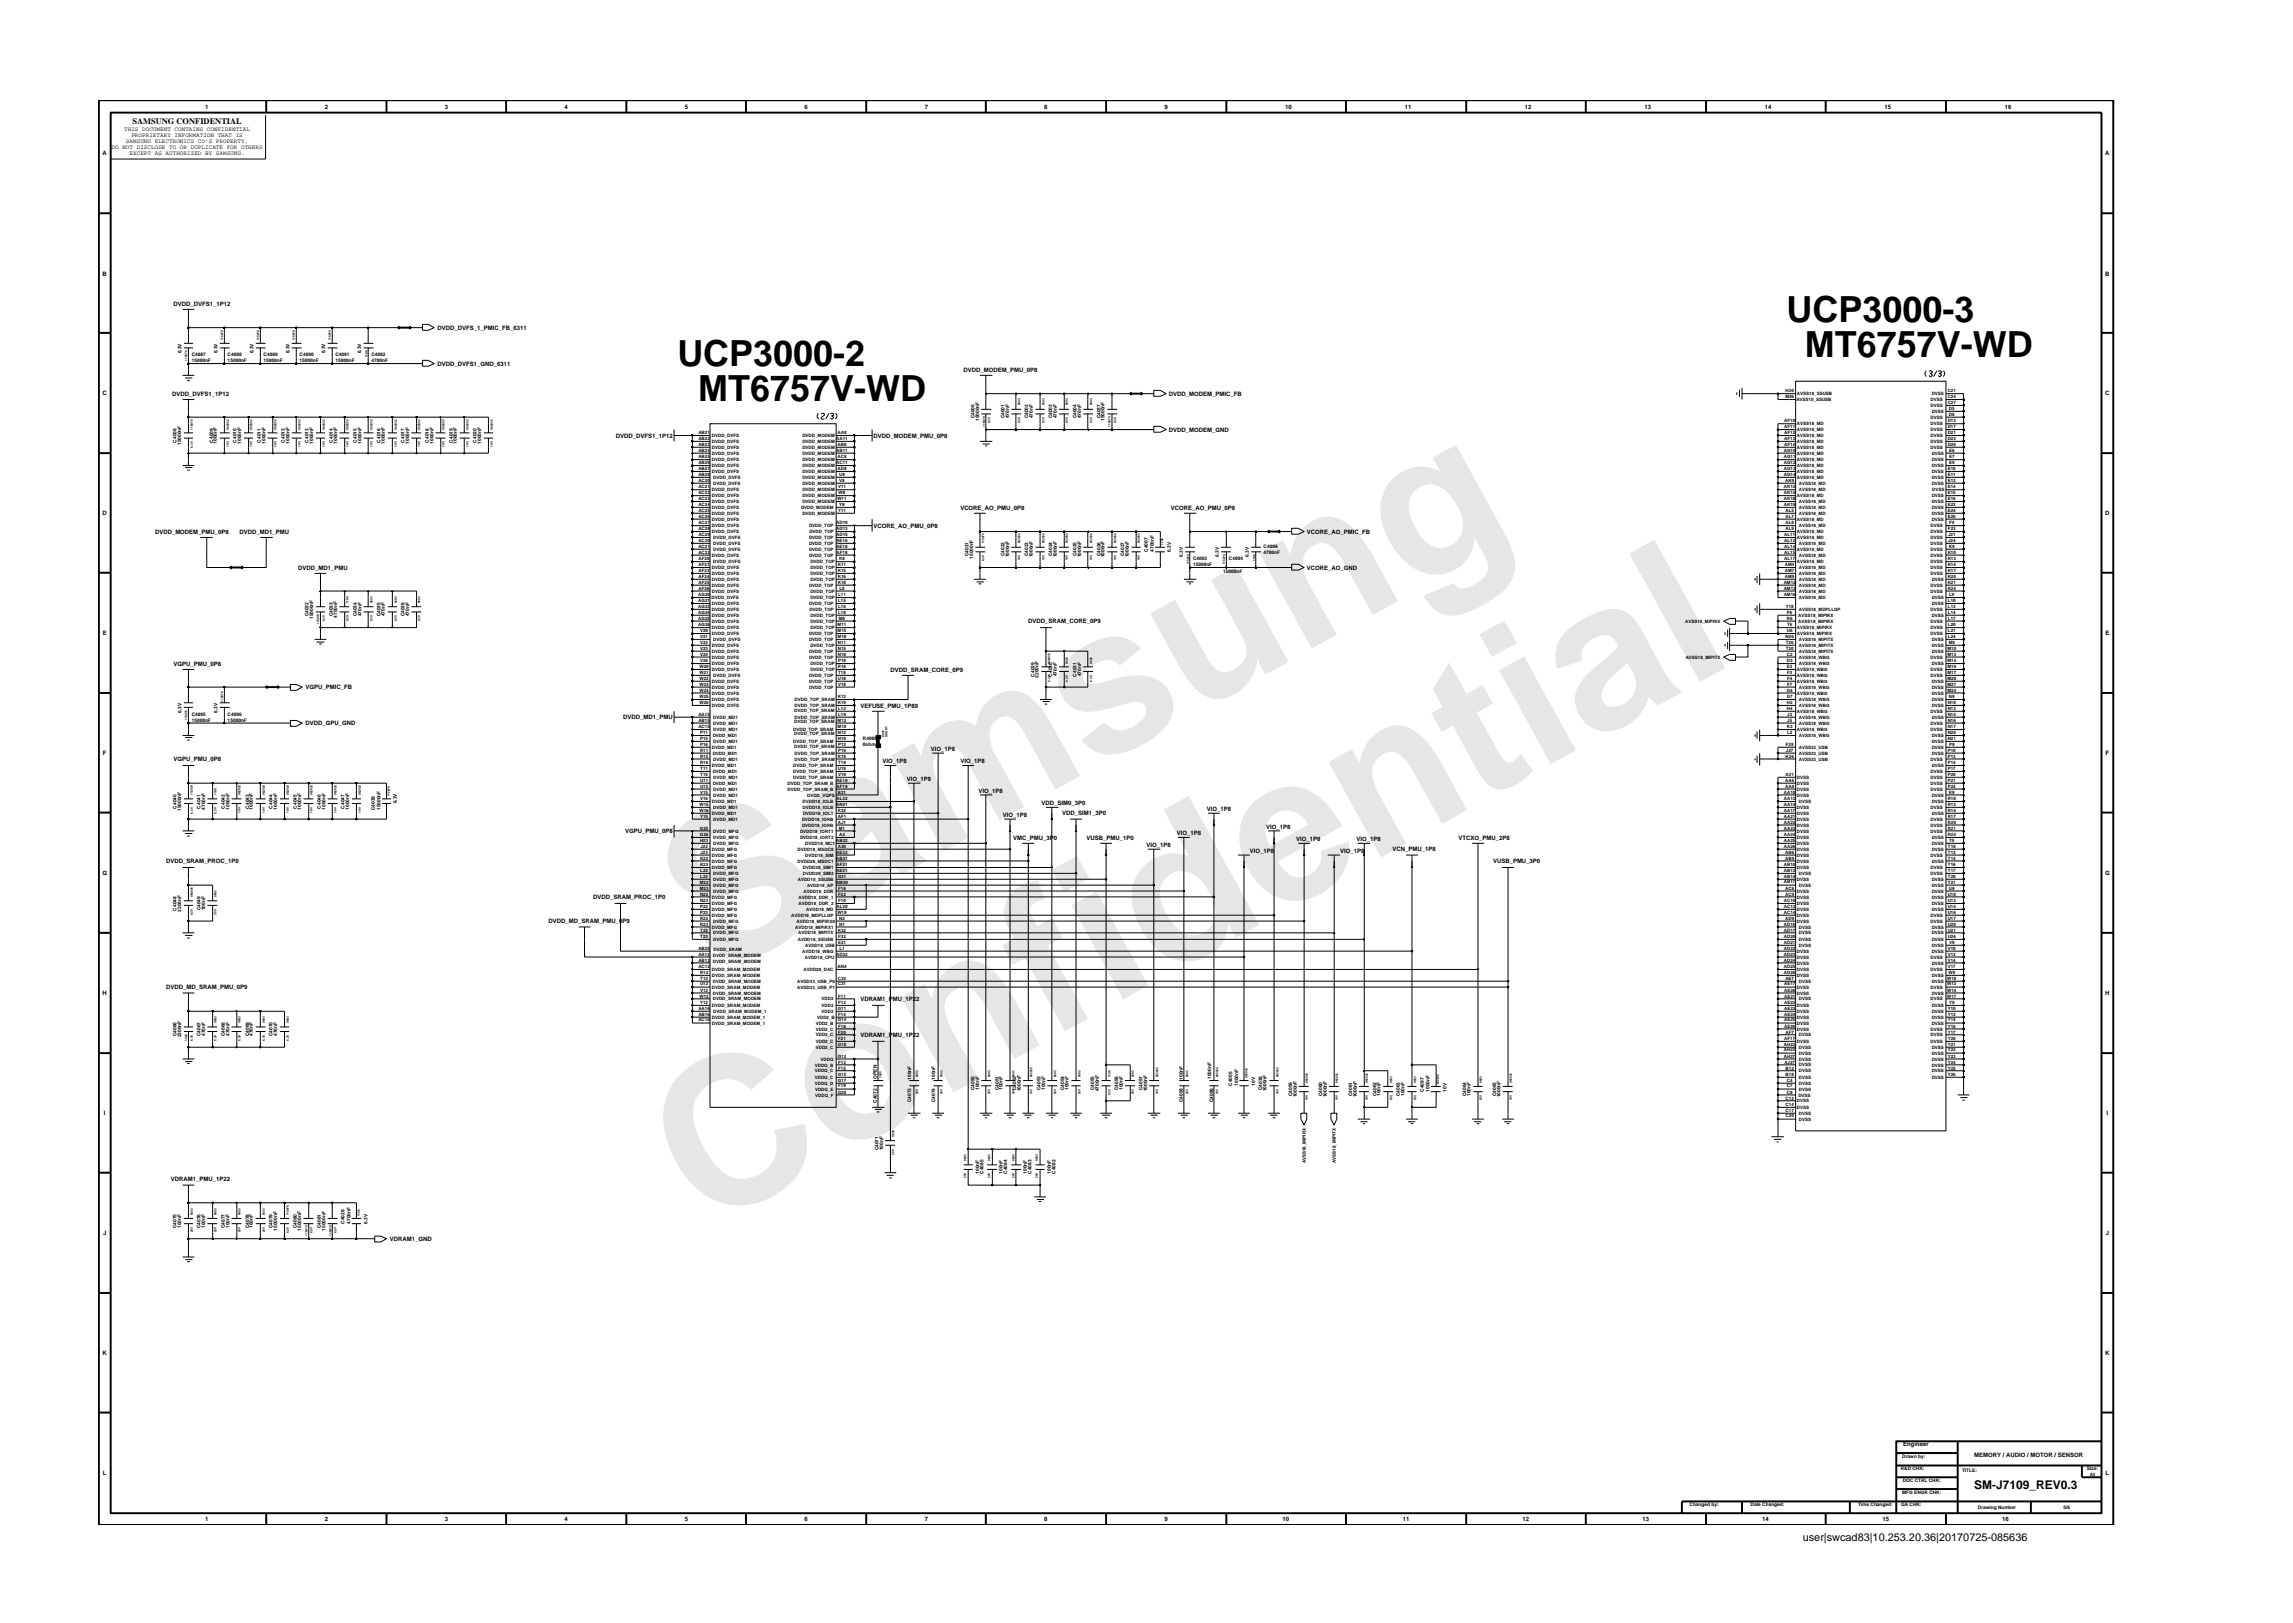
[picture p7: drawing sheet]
<svg xmlns="http://www.w3.org/2000/svg" width="297mm" height="210mm" viewBox="0 0 297 210" stroke-linecap="round" stroke-linejoin="round" font-family="sans-serif">
<defs><g id="words">
<g font-size="26.5" fill="#e6e6e6">
<text x="92.4" y="126.7" transform="rotate(-29 92.4 126.7)">Samsung</text>
<text x="91.1" y="159.4" transform="rotate(-29 91.1 159.4)">Confidential</text>
</g>
<g font-size="4.7">
<text x="231.4" y="41.8">UCP3000-3</text>
<text x="87.7" y="47.4">UCP3000-2</text>
<text x="233.8" y="46.3">MT6757V-WD</text>
<text x="90.5" y="51.9">MT6757V-WD</text>
</g>
<text font-size="1.6" x="255.7" y="192.9">SM-J7109_REV0.3</text>
<text font-size="1.4" x="233.5" y="199.7">user|swcad83|10.253.20.36|20170725-085636</text>
<text font-size="1.1" x="17.2" y="16.1">SAMSUNG CONFIDENTIAL</text>
<g font-size=".8">
<text x="16.1" y="17">THIS DOCUMENT CONTAINS CONFIDENTIAL</text>
<text x="17" y="17.8">PROPRIETARY INFORMATION THAT IS</text>
<text x="26.6" y="14.1">1</text>
<text x="42.1" y="14.1">2</text>
<text x="57.6" y="14.1">3</text>
<text x="73.1" y="14.1">4</text>
<text x="88.7" y="14.1">5</text>
<text x="104.2" y="14.1">6</text>
<text x="119.8" y="14.1">7</text>
<text x="135.3" y="14.1">8</text>
<text x="150.9" y="14.1">9</text>
<text x="166.5" y="14.1">10</text>
<text x="182" y="14.1">11</text>
<text x="197.5" y="14.1">12</text>
<text x="213" y="14.1">13</text>
<text x="228.6" y="14.1">14</text>
<text x="244.1" y="14.1">15</text>
<text x="259.7" y="14.1">16</text>
<text x="13.3" y="20.1">A</text>
<text x="14.5" y="19.3">DO NOT DISCLOSE TO OR DUPLICATE FOR OTHERS</text>
<text x="16.3" y="18.5">SAMSUNG ELECTRONICS CO’S PROPERTY.</text>
<text x="16.8" y="20.1">EXCEPT AS AUTHORIZED BY SAMSUNG.</text>
<text x="272.7" y="20.1">A</text>
<text x="13.3" y="35.7">B</text>
<text x="272.7" y="35.7">B</text>
<text x="22.5" y="39.6">DVDD_DVFS1_1P12</text>
<text x="56.7" y="42.7">DVDD_DVFS_1_PMIC_FB_6311</text>
<text x="56.7" y="47.4">DVDD_DVFS1_GND_6311</text>
<text x="13.3" y="51.2">C</text>
<text x="22.3" y="51.3">DVDD_DVFS1_1P12</text>
<text x="124.8" y="48.1">DVDD_MODEM_PMU_0P8</text>
<text x="151.4" y="51.3">DVDD_MODEM_PMIC_FB</text>
<text x="272.7" y="51.2">C</text>
<text x="79.8" y="56.7">DVDD_DVFS1_1P12</text>
<text x="113.1" y="56.7">DVDD_MODEM_PMU_0P8</text>
<text x="151.4" y="55.9">DVDD_MODEM_GND</text>
<text x="13.3" y="66.8">D</text>
<text x="20.1" y="69.1">DVDD_MODEM_PMU_0P8</text>
<text x="31" y="69.1">DVDD_MD1_PMU</text>
<text x="113.1" y="68.4">VCORE_AO_PMU_0P8</text>
<text x="124.4" y="66">VCORE_AO_PMU_0P8</text>
<text x="151.7" y="66">VCORE_AO_PMU_0P8</text>
<text x="169.3" y="69.1">VCORE_AO_PMIC_FB</text>
<text x="272.7" y="66.8">D</text>
<text x="38.6" y="73.8">DVDD_MD1_PMU</text>
<text x="169.3" y="73.8">VCORE_AO_GND</text>
<text x="13.3" y="82.3">E</text>
<text x="133.2" y="80.7">DVDD_SRAM_CORE_0P9</text>
<text x="272.7" y="82.3">E</text>
<text x="22.5" y="86.2">VGPU_PMU_0P8</text>
<text x="39.6" y="89.3">VGPU_PMIC_FB</text>
<text x="115.3" y="87">DVDD_SRAM_CORE_0P9</text>
<text x="39.6" y="94">DVDD_GPU_GND</text>
<text x="80.7" y="93.2">DVDD_MD1_PMU</text>
<text x="111.4" y="91.7">VEFUSE_PMU_1P89</text>
<text x="13.3" y="97.8">F</text>
<text x="22.5" y="98.6">VGPU_PMU_0P8</text>
<text x="114.3" y="98.9">VIO_1P8</text>
<text x="117.5" y="101.1">VIO_1P8</text>
<text x="120.6" y="97.3">VIO_1P8</text>
<text x="124.4" y="98.9">VIO_1P8</text>
<text x="272.8" y="97.8">F</text>
<text x="81" y="107.9">VGPU_PMU_0P8</text>
<text x="126.8" y="102.8">VIO_1P8</text>
<text x="129.9" y="105.8">VIO_1P8</text>
<text x="134.9" y="104.3">VDD_SIM0_3P0</text>
<text x="137.6" y="105.6">VDD_SIM1_3P0</text>
<text x="156.3" y="105">VIO_1P8</text>
<text x="164" y="107.4">VIO_1P8</text>
<text x="13.3" y="113.3">G</text>
<text x="21.5" y="111.8">DVDD_SRAM_PROC_1P0</text>
<text x="131.3" y="108.8">VMC_PMU_3P0</text>
<text x="140.7" y="108.8">VUSB_PMU_1P0</text>
<text x="148.5" y="109.7">VIO_1P8</text>
<text x="152.4" y="108.2">VIO_1P8</text>
<text x="161.9" y="110.5">VIO_1P8</text>
<text x="167.9" y="108.9">VIO_1P8</text>
<text x="173.6" y="110.5">VIO_1P8</text>
<text x="175.7" y="108.9">VIO_1P8</text>
<text x="180.4" y="110.3">VCN_PMU_1P8</text>
<text x="188.9" y="108.8">VTCXO_PMU_2P8</text>
<text x="193.4" y="111.8">VUSB_PMU_3P0</text>
<text x="272.7" y="113.3">G</text>
<text x="71.1" y="119.6">DVDD_MD_SRAM_PMU_0P9</text>
<text x="76.8" y="116.5">DVDD_SRAM_PROC_1P0</text>
<text x="13.3" y="128.9">H</text>
<text x="21.5" y="128.2">DVDD_MD_SRAM_PMU_0P9</text>
<text x="111.4" y="129.7">VDRAM1_PMU_1P22</text>
<text x="272.7" y="128.9">H</text>
<text x="111.4" y="134.3">VDRAM1_PMU_1P22</text>
<text x="13.5" y="144.4">I</text>
<text x="272.9" y="144.4">I</text>
<text x="22.1" y="153.1">VDRAM1_PMU_1P22</text>
<text x="13.4" y="160">J</text>
<text x="50.5" y="160.8">VDRAM1_GND</text>
<text x="272.8" y="160">J</text>
<text x="13.3" y="175.5">K</text>
<text x="272.7" y="175.5">K</text>
<text x="13.3" y="191.1">L</text>
<text x="246.5" y="187.3">Engineer</text>
<text x="255.7" y="188.8">MEMORY / AUDIO / MOTOR / SENSOR</text>
<text x="272.8" y="191.1">L</text>
<text x="26.6" y="197.1">1</text>
<text x="42.1" y="197.1">2</text>
<text x="57.6" y="197.1">3</text>
<text x="73.1" y="197.1">4</text>
<text x="88.7" y="197.1">5</text>
<text x="104.2" y="197.1">6</text>
<text x="119.8" y="197.1">7</text>
<text x="135.3" y="197.1">8</text>
<text x="150.9" y="197.1">9</text>
<text x="166.1" y="197.1">10</text>
<text x="181.7" y="197.1">11</text>
<text x="197.2" y="197.1">12</text>
<text x="212.8" y="197.1">13</text>
<text x="228.3" y="197.1">14</text>
<text x="243.9" y="197.1">15</text>
<text x="259.4" y="197.1">16</text>
</g>
<g font-size=".6">
<text x="23.5" y="45.8" transform="rotate(-90 23.5 45.8)">6.3V</text>
<text x="24.8" y="46.9">15000nF</text>
<text x="24.8" y="46.1">C4087</text>
<text x="28.2" y="45.8" transform="rotate(-90 28.2 45.8)">6.3V</text>
<text x="29.5" y="46.1">C4088</text>
<text x="29.5" y="46.9">15000nF</text>
<text x="32.8" y="45.8" transform="rotate(-90 32.8 45.8)">6.3V</text>
<text x="34.1" y="46.1">C4089</text>
<text x="34.1" y="46.9">15000nF</text>
<text x="37.5" y="45.8" transform="rotate(-90 37.5 45.8)">6.3V</text>
<text x="38.8" y="46.9">15000nF</text>
<text x="38.8" y="46.1">C4090</text>
<text x="42.1" y="45.8" transform="rotate(-90 42.1 45.8)">6.3V</text>
<text x="43.5" y="46.1">C4091</text>
<text x="43.5" y="46.9">15000nF</text>
<text x="46.8" y="45.8" transform="rotate(-90 46.8 45.8)">6.3V</text>
<text x="48.1" y="46.9">4700nF</text>
<text x="48.1" y="46.1">C4092</text>
<text x="231.3" y="51.5">M26</text>
<text x="231.3" y="50.8">H30</text>
<text x="232.7" y="52">AVSS10_SSUSB</text>
<text x="232.8" y="51.2">AVSS10_SSUSB</text>
<text x="250.1" y="52">DVSS</text>
<text x="250.1" y="52.7">DVSS</text>
<text x="250.2" y="53.5">DVSS</text>
<text x="250.2" y="51.2">DVSS</text>
<text x="252.3" y="50.8">C21</text>
<text x="252.3" y="51.5">C24</text>
<text x="252.3" y="52.3">C27</text>
<text x="252.5" y="53.2">D5</text>
<text x="252.5" y="53.9">D8</text>
<text x="22.9" y="57.3" transform="rotate(-90 22.9 57.3)">C4008</text>
<text x="23.5" y="57.7" transform="rotate(-90 23.5 57.7)">15000nF</text>
<text x="27.6" y="57.3" transform="rotate(-90 27.6 57.3)">C4009</text>
<text x="28.1" y="57.5" transform="rotate(-90 28.1 57.5)">1000nF</text>
<text x="30.7" y="57.3" transform="rotate(-90 30.7 57.3)">C4010</text>
<text x="31.2" y="57.5" transform="rotate(-90 31.2 57.5)">1000nF</text>
<text x="33.8" y="57.3" transform="rotate(-90 33.8 57.3)">C4011</text>
<text x="34.4" y="57.5" transform="rotate(-90 34.4 57.5)">1000nF</text>
<text x="36.9" y="57.3" transform="rotate(-90 36.9 57.3)">C4012</text>
<text x="37.5" y="57.5" transform="rotate(-90 37.5 57.5)">1000nF</text>
<text x="40" y="57.3" transform="rotate(-90 40 57.3)">C4013</text>
<text x="40.6" y="57.5" transform="rotate(-90 40.6 57.5)">1000nF</text>
<text x="43.1" y="57.3" transform="rotate(-90 43.1 57.3)">C4014</text>
<text x="43.7" y="57.5" transform="rotate(-90 43.7 57.5)">1000nF</text>
<text x="46.2" y="57.3" transform="rotate(-90 46.2 57.3)">C4015</text>
<text x="46.8" y="57.5" transform="rotate(-90 46.8 57.5)">1000nF</text>
<text x="49.3" y="57.3" transform="rotate(-90 49.3 57.3)">C4016</text>
<text x="49.9" y="57.5" transform="rotate(-90 49.9 57.5)">1000nF</text>
<text x="52.4" y="57.3" transform="rotate(-90 52.4 57.3)">C4017</text>
<text x="53" y="57.5" transform="rotate(-90 53 57.5)">1000nF</text>
<text x="55.5" y="57.3" transform="rotate(-90 55.5 57.3)">C4018</text>
<text x="56.1" y="57.5" transform="rotate(-90 56.1 57.5)">1000nF</text>
<text x="58.7" y="57.3" transform="rotate(-90 58.7 57.3)">C4019</text>
<text x="59.2" y="57.5" transform="rotate(-90 59.2 57.5)">1000nF</text>
<text x="61.7" y="57.3" transform="rotate(-90 61.7 57.3)">C4020</text>
<text x="62.3" y="57.5" transform="rotate(-90 62.3 57.5)">1000nF</text>
<text x="90.5" y="56.2">AB21</text>
<text x="90.5" y="57.1">AB22</text>
<text x="90.5" y="57.8">AB23</text>
<text x="90.5" y="58.6">AB24</text>
<text x="90.5" y="59.3">AB25</text>
<text x="92.2" y="56.6">DVDD_DVFS</text>
<text x="92.2" y="57.4">DVDD_DVFS</text>
<text x="92.2" y="58.2">DVDD_DVFS</text>
<text x="92.2" y="58.9">DVDD_DVFS</text>
<text x="92.2" y="59.8">DVDD_DVFS</text>
<text x="103.9" y="59.8">DVDD_MODEM</text>
<text x="103.9" y="58.2">DVDD_MODEM</text>
<text x="103.9" y="57.4">DVDD_MODEM</text>
<text x="103.9" y="56.6">DVDD_MODEM</text>
<text x="103.9" y="58.9">DVDD_MODEM</text>
<text x="108.3" y="57.1">AA11</text>
<text x="108.3" y="58.6">AB11</text>
<text x="108.5" y="59.3">AC8</text>
<text x="108.5" y="57.8">AB8</text>
<text x="108.5" y="56.2">AA8</text>
<text x="126.2" y="54.2" transform="rotate(-90 126.2 54.2)">C4000</text>
<text x="126.8" y="54.5" transform="rotate(-90 126.8 54.5)">15000nF</text>
<text x="130.1" y="54.2" transform="rotate(-90 130.1 54.2)">C4001</text>
<text x="130.7" y="54.2" transform="rotate(-90 130.7 54.2)">470nF</text>
<text x="133.2" y="54.2" transform="rotate(-90 133.2 54.2)">C4002</text>
<text x="133.8" y="54.2" transform="rotate(-90 133.8 54.2)">470nF</text>
<text x="136.3" y="54.2" transform="rotate(-90 136.3 54.2)">C4003</text>
<text x="136.9" y="54.2" transform="rotate(-90 136.9 54.2)">470nF</text>
<text x="139.4" y="54.2" transform="rotate(-90 139.4 54.2)">C4004</text>
<text x="140" y="54.2" transform="rotate(-90 140 54.2)">470nF</text>
<text x="142.6" y="54.2" transform="rotate(-90 142.6 54.2)">C4037</text>
<text x="143.1" y="54.5" transform="rotate(-90 143.1 54.5)">15000nF</text>
<text x="231.1" y="58.6">AG10</text>
<text x="231.1" y="59.3">AG11</text>
<text x="231.1" y="57.1">AF13</text>
<text x="231.1" y="57.8">AF14</text>
<text x="231.1" y="54.7">AF10</text>
<text x="231.1" y="55.4">AF11</text>
<text x="231.1" y="56.2">AF12</text>
<text x="232.8" y="58.9">AVSS18_MD</text>
<text x="232.8" y="59.8">AVSS18_MD</text>
<text x="232.8" y="57.4">AVSS18_MD</text>
<text x="232.8" y="58.2">AVSS18_MD</text>
<text x="232.8" y="55.1">AVSS18_MD</text>
<text x="232.8" y="55.9">AVSS18_MD</text>
<text x="232.8" y="56.6">AVSS18_MD</text>
<text x="250.1" y="56.6">DVSS</text>
<text x="250.1" y="57.4">DVSS</text>
<text x="250.1" y="58.2">DVSS</text>
<text x="250.1" y="55.1">DVSS</text>
<text x="250.1" y="55.9">DVSS</text>
<text x="250.1" y="54.3">DVSS</text>
<text x="250.2" y="58.9">DVSS</text>
<text x="250.2" y="59.8">DVSS</text>
<text x="252.3" y="56.2">D21</text>
<text x="252.3" y="57.1">D23</text>
<text x="252.3" y="57.8">D26</text>
<text x="252.3" y="54.7">D13</text>
<text x="252.3" y="55.4">D17</text>
<text x="252.5" y="58.6">E6</text>
<text x="252.5" y="59.3">E7</text>
<text x="90.5" y="62.5">AC20</text>
<text x="90.5" y="63.2">AC21</text>
<text x="90.5" y="64">AC22</text>
<text x="90.5" y="64.8">AC23</text>
<text x="90.5" y="65.5">AC24</text>
<text x="90.5" y="60.9">AB27</text>
<text x="90.5" y="61.7">AB28</text>
<text x="90.5" y="60.1">AB26</text>
<text x="92.2" y="63.7">DVDD_DVFS</text>
<text x="92.2" y="64.4">DVDD_DVFS</text>
<text x="92.2" y="65.2">DVDD_DVFS</text>
<text x="92.2" y="65.9">DVDD_DVFS</text>
<text x="92.2" y="61.3">DVDD_DVFS</text>
<text x="92.2" y="60.5">DVDD_DVFS</text>
<text x="92.4" y="62.8">DVDD_DVFS</text>
<text x="92.4" y="62">DVDD_DVFS</text>
<text x="103.8" y="65.9">DVDD_MODEM</text>
<text x="103.9" y="61.3">DVDD_MODEM</text>
<text x="103.9" y="60.5">DVDD_MODEM</text>
<text x="103.9" y="64.4">DVDD_MODEM</text>
<text x="103.9" y="62.8">DVDD_MODEM</text>
<text x="103.9" y="65.2">DVDD_MODEM</text>
<text x="103.9" y="62">DVDD_MODEM</text>
<text x="103.9" y="63.7">DVDD_MODEM</text>
<text x="108.3" y="60.1">AC11</text>
<text x="108.5" y="64.8">W11</text>
<text x="108.5" y="60.9">AD8</text>
<text x="108.6" y="63.2">V11</text>
<text x="108.6" y="64">W8</text>
<text x="108.7" y="61.7">U8</text>
<text x="108.7" y="65.5">Y8</text>
<text x="108.7" y="62.5">V8</text>
<text x="231.1" y="60.1">AG12</text>
<text x="231.1" y="60.9">AG13</text>
<text x="231.1" y="61.7">AG14</text>
<text x="231.1" y="64">AK14</text>
<text x="231.1" y="64.8">AK18</text>
<text x="231.1" y="65.5">AK19</text>
<text x="231.1" y="63.2">AK12</text>
<text x="231.3" y="62.5">AK9</text>
<text x="232.8" y="60.5">AVSS18_MD</text>
<text x="232.8" y="61.3">AVSS18_MD</text>
<text x="232.8" y="62">AVSS18_MD</text>
<text x="232.8" y="64.4">AVSS18_MD</text>
<text x="233" y="63.7">AVSS18_MD</text>
<text x="233" y="65.2">AVSS18_MD</text>
<text x="233" y="65.9">AVSS18_MD</text>
<text x="233" y="62.8">AVSS18_MD</text>
<text x="250.2" y="61.3">DVSS</text>
<text x="250.2" y="62">DVSS</text>
<text x="250.2" y="60.5">DVSS</text>
<text x="250.2" y="62.8">DVSS</text>
<text x="250.2" y="64.4">DVSS</text>
<text x="250.2" y="65.2">DVSS</text>
<text x="250.2" y="65.9">DVSS</text>
<text x="250.3" y="63.7">DVSS</text>
<text x="252.3" y="60.9">E10</text>
<text x="252.3" y="61.7">E11</text>
<text x="252.3" y="62.5">E12</text>
<text x="252.3" y="63.2">E14</text>
<text x="252.3" y="64">E15</text>
<text x="252.3" y="64.8">E16</text>
<text x="252.3" y="65.5">E22</text>
<text x="252.5" y="60.1">E9</text>
<text x="90.5" y="67.9">AC27</text>
<text x="90.5" y="68.7">AC28</text>
<text x="90.5" y="69.4">AC29</text>
<text x="90.5" y="70.2">AC30</text>
<text x="90.5" y="71">AC31</text>
<text x="90.5" y="71.8">AC32</text>
<text x="90.5" y="66.4">AC25</text>
<text x="90.5" y="67.1">AC26</text>
<text x="92.2" y="68.3">DVDD_DVFS</text>
<text x="92.2" y="69.1">DVDD_DVFS</text>
<text x="92.2" y="66.7">DVDD_DVFS</text>
<text x="92.2" y="67.5">DVDD_DVFS</text>
<text x="92.4" y="69.8">DVDD_DVFS</text>
<text x="92.4" y="70.6">DVDD_DVFS</text>
<text x="92.4" y="71.4">DVDD_DVFS</text>
<text x="103.9" y="66.7">DVDD_MODEM</text>
<text x="104.8" y="69.8">DVDD_TOP</text>
<text x="104.8" y="70.6">DVDD_TOP</text>
<text x="104.8" y="71.4">DVDD_TOP</text>
<text x="104.8" y="68.3">DVDD_TOP</text>
<text x="104.8" y="69.1">DVDD_TOP</text>
<text x="108.3" y="68.7">AD13</text>
<text x="108.3" y="69.4">AD15</text>
<text x="108.3" y="67.9">AD10</text>
<text x="108.4" y="70.2">AE16</text>
<text x="108.4" y="71">AE18</text>
<text x="108.4" y="71.8">AF18</text>
<text x="108.6" y="66.4">Y11</text>
<text x="148.7" y="71.5" transform="rotate(-90 148.7 71.5)">C4007</text>
<text x="149.5" y="71.5" transform="rotate(-90 149.5 71.5)">4700nF</text>
<text x="151.7" y="71.5" transform="rotate(-90 151.7 71.5)">6.3V</text>
<text x="163.7" y="71.7">4700nF</text>
<text x="163.7" y="71">C4006</text>
<text x="231.1" y="69.4">AL11</text>
<text x="231.1" y="70.2">AL12</text>
<text x="231.1" y="71">AL14</text>
<text x="231.1" y="71.8">AL15</text>
<text x="231.3" y="67.1">AL7</text>
<text x="231.3" y="67.9">AL8</text>
<text x="231.3" y="68.7">AL9</text>
<text x="231.3" y="66.4">AL5</text>
<text x="232.8" y="67.5">AVSS18_MD</text>
<text x="232.8" y="69.1">AVSS18_MD</text>
<text x="232.8" y="69.8">AVSS18_MD</text>
<text x="232.8" y="71.4">AVSS18_MD</text>
<text x="233" y="68.3">AVSS18_MD</text>
<text x="233" y="70.6">AVSS18_MD</text>
<text x="233" y="66.7">AVSS18_MD</text>
<text x="250.1" y="71.4">DVSS</text>
<text x="250.1" y="68.3">DVSS</text>
<text x="250.1" y="69.8">DVSS</text>
<text x="250.1" y="70.6">DVSS</text>
<text x="250.1" y="69.1">DVSS</text>
<text x="250.2" y="66.7">DVSS</text>
<text x="250.2" y="67.5">DVSS</text>
<text x="252.3" y="71.8">K10</text>
<text x="252.3" y="66.4">E24</text>
<text x="252.3" y="67.1">E26</text>
<text x="252.3" y="68.7">F23</text>
<text x="252.4" y="69.4">J21</text>
<text x="252.4" y="70.2">J24</text>
<text x="252.5" y="71">K9</text>
<text x="252.5" y="67.9">F9</text>
<text x="90.5" y="77.2">AG20</text>
<text x="90.5" y="78">AG21</text>
<text x="90.5" y="72.5">AF20</text>
<text x="90.5" y="73.3">AF21</text>
<text x="90.5" y="74.1">AF23</text>
<text x="90.5" y="74.9">AF24</text>
<text x="90.5" y="75.7">AF25</text>
<text x="90.5" y="76.4">AF26</text>
<text x="92.2" y="77.6">DVDD_DVFS</text>
<text x="92.2" y="73.7">DVDD_DVFS</text>
<text x="92.2" y="74.5">DVDD_DVFS</text>
<text x="92.2" y="75.3">DVDD_DVFS</text>
<text x="92.2" y="72.1">DVDD_DVFS</text>
<text x="92.2" y="76">DVDD_DVFS</text>
<text x="92.2" y="76.8">DVDD_DVFS</text>
<text x="92.4" y="73">DVDD_DVFS</text>
<text x="104.8" y="72.1">DVDD_TOP</text>
<text x="104.8" y="76">DVDD_TOP</text>
<text x="105" y="73.7">DVDD_TOP</text>
<text x="105" y="74.5">DVDD_TOP</text>
<text x="105" y="76.8">DVDD_TOP</text>
<text x="105" y="77.6">DVDD_TOP</text>
<text x="105" y="75.3">DVDD_TOP</text>
<text x="105" y="73">DVDD_TOP</text>
<text x="108.5" y="74.9">K16</text>
<text x="108.5" y="75.7">K18</text>
<text x="108.5" y="73.3">K11</text>
<text x="108.5" y="74.1">K15</text>
<text x="108.6" y="77.2">L11</text>
<text x="108.6" y="78">L15</text>
<text x="108.7" y="72.5">K8</text>
<text x="108.7" y="76.4">L8</text>
<text x="125.5" y="72.1" transform="rotate(-90 125.5 72.1)">C4021</text>
<text x="126.1" y="72.4" transform="rotate(-90 126.1 72.4)">15000nF</text>
<text x="130.1" y="72.1" transform="rotate(-90 130.1 72.1)">C4022</text>
<text x="130.7" y="72.2" transform="rotate(-90 130.7 72.2)">1000nF</text>
<text x="133.2" y="72.1" transform="rotate(-90 133.2 72.1)">C4023</text>
<text x="133.8" y="72.2" transform="rotate(-90 133.8 72.2)">1000nF</text>
<text x="136.3" y="72.1" transform="rotate(-90 136.3 72.1)">C4024</text>
<text x="136.9" y="72.2" transform="rotate(-90 136.9 72.2)">1000nF</text>
<text x="139.4" y="72.1" transform="rotate(-90 139.4 72.1)">C4025</text>
<text x="140" y="72.2" transform="rotate(-90 140 72.2)">1000nF</text>
<text x="142.6" y="72.1" transform="rotate(-90 142.6 72.1)">C4026</text>
<text x="143.1" y="72.2" transform="rotate(-90 143.1 72.2)">1000nF</text>
<text x="145.6" y="72.1" transform="rotate(-90 145.6 72.1)">C4027</text>
<text x="146.2" y="72.2" transform="rotate(-90 146.2 72.2)">1000nF</text>
<text x="153.2" y="72.2" transform="rotate(-90 153.2 72.2)">6.3V</text>
<text x="154.5" y="73.3">15000nF</text>
<text x="154.5" y="72.5">C4093</text>
<text x="157.9" y="72.2" transform="rotate(-90 157.9 72.2)">6.3V</text>
<text x="158.4" y="74.3">15000nF</text>
<text x="159.2" y="72.5">C4094</text>
<text x="161.8" y="72.2" transform="rotate(-90 161.8 72.2)">6.3V</text>
<text x="231.1" y="75.7">AM12</text>
<text x="231.1" y="76.4">AM13</text>
<text x="231.1" y="77.2">AM16</text>
<text x="231.1" y="72.5">AL17</text>
<text x="231.2" y="74.9">AM9</text>
<text x="231.2" y="73.3">AM4</text>
<text x="231.2" y="74.1">AM7</text>
<text x="232.8" y="73">AVSS18_MD</text>
<text x="233" y="75.3">AVSS18_MD</text>
<text x="233" y="76">AVSS18_MD</text>
<text x="233" y="76.8">AVSS18_MD</text>
<text x="233" y="77.6">AVSS18_MD</text>
<text x="233" y="73.7">AVSS18_MD</text>
<text x="233" y="74.5">AVSS18_MD</text>
<text x="233" y="72.1">AVSS18_MD</text>
<text x="250.1" y="76">DVSS</text>
<text x="250.1" y="76.8">DVSS</text>
<text x="250.1" y="72.1">DVSS</text>
<text x="250.1" y="73">DVSS</text>
<text x="250.1" y="73.7">DVSS</text>
<text x="250.1" y="74.5">DVSS</text>
<text x="250.2" y="77.6">DVSS</text>
<text x="250.2" y="75.3">DVSS</text>
<text x="252.3" y="75.7">K21</text>
<text x="252.3" y="76.4">K24</text>
<text x="252.3" y="72.5">K13</text>
<text x="252.3" y="73.3">K14</text>
<text x="252.3" y="74.1">K17</text>
<text x="252.3" y="74.9">K20</text>
<text x="252.3" y="78">L10</text>
<text x="252.5" y="77.2">L9</text>
<text x="40" y="79.9" transform="rotate(-90 40 79.9)">C4032</text>
<text x="40.6" y="80.2" transform="rotate(-90 40.6 80.2)">15000nF</text>
<text x="43.1" y="79.9" transform="rotate(-90 43.1 79.9)">C4033</text>
<text x="43.7" y="80" transform="rotate(-90 43.7 80)">4700nF</text>
<text x="46.2" y="79.9" transform="rotate(-90 46.2 79.9)">C4034</text>
<text x="46.8" y="79.8" transform="rotate(-90 46.8 79.8)">470nF</text>
<text x="49.3" y="79.9" transform="rotate(-90 49.3 79.9)">C4035</text>
<text x="49.9" y="79.8" transform="rotate(-90 49.9 79.8)">470nF</text>
<text x="52.4" y="79.9" transform="rotate(-90 52.4 79.9)">C4036</text>
<text x="53" y="79.8" transform="rotate(-90 53 79.8)">470nF</text>
<text x="90.5" y="78.7">AG23</text>
<text x="90.5" y="79.6">AG24</text>
<text x="90.5" y="80.3">AG25</text>
<text x="90.5" y="81.1">AG26</text>
<text x="90.7" y="81.9">V20</text>
<text x="90.7" y="82.6">V21</text>
<text x="90.7" y="83.4">V22</text>
<text x="92.2" y="78.4">DVDD_DVFS</text>
<text x="92.2" y="79.2">DVDD_DVFS</text>
<text x="92.2" y="79.9">DVDD_DVFS</text>
<text x="92.2" y="80.7">DVDD_DVFS</text>
<text x="92.2" y="81.5">DVDD_DVFS</text>
<text x="92.2" y="82.3">DVDD_DVFS</text>
<text x="92.2" y="83.8">DVDD_DVFS</text>
<text x="92.4" y="83">DVDD_DVFS</text>
<text x="104.8" y="82.3">DVDD_TOP</text>
<text x="104.8" y="83">DVDD_TOP</text>
<text x="104.8" y="78.4">DVDD_TOP</text>
<text x="104.8" y="79.2">DVDD_TOP</text>
<text x="105" y="83.8">DVDD_TOP</text>
<text x="105" y="81.5">DVDD_TOP</text>
<text x="105" y="79.9">DVDD_TOP</text>
<text x="105" y="80.7">DVDD_TOP</text>
<text x="108.5" y="81.1">M11</text>
<text x="108.5" y="81.9">M15</text>
<text x="108.5" y="82.6">M18</text>
<text x="108.5" y="83.4">N11</text>
<text x="108.6" y="78.7">L16</text>
<text x="108.6" y="79.6">L18</text>
<text x="108.7" y="80.3">M8</text>
<text x="218.3" y="80.7">AVSS18_MIPIRX</text>
<text x="231.3" y="82.6">N26</text>
<text x="231.3" y="78.7">Y19</text>
<text x="231.3" y="83.4">T26</text>
<text x="231.5" y="81.9">U6</text>
<text x="231.5" y="80.3">R6</text>
<text x="231.5" y="79.6">P6</text>
<text x="231.5" y="81.1">T6</text>
<text x="232.8" y="82.3">AVSS18_MIPIRX</text>
<text x="232.8" y="81.5">AVSS18_MIPIRX</text>
<text x="233" y="80.7">AVSS18_MIPIRX</text>
<text x="233" y="79.9">AVSS18_MIPIRX</text>
<text x="233" y="83.8">AVSS18_MIPITX</text>
<text x="233" y="79.1">AVSS18_MDPLLGP</text>
<text x="233" y="83">AVSS18_MIPITX</text>
<text x="250.1" y="80.7">DVSS</text>
<text x="250.1" y="81.5">DVSS</text>
<text x="250.1" y="82.3">DVSS</text>
<text x="250.1" y="79.2">DVSS</text>
<text x="250.2" y="83.8">DVSS</text>
<text x="250.2" y="83">DVSS</text>
<text x="250.2" y="78.4">DVSS</text>
<text x="250.2" y="79.9">DVSS</text>
<text x="252.3" y="80.3">L17</text>
<text x="252.3" y="81.1">L20</text>
<text x="252.3" y="81.9">L21</text>
<text x="252.3" y="82.6">L24</text>
<text x="252.3" y="78.7">L13</text>
<text x="252.3" y="79.6">L14</text>
<text x="252.4" y="83.4">M9</text>
<text x="90.6" y="86.5">W20</text>
<text x="90.6" y="87.3">W21</text>
<text x="90.6" y="88.1">W22</text>
<text x="90.6" y="88.9">W23</text>
<text x="90.6" y="89.6">W24</text>
<text x="90.7" y="84.2">V23</text>
<text x="90.7" y="85">V24</text>
<text x="90.7" y="85.8">V26</text>
<text x="92.2" y="86.9">DVDD_DVFS</text>
<text x="92.2" y="88.5">DVDD_DVFS</text>
<text x="92.2" y="89.2">DVDD_DVFS</text>
<text x="92.2" y="90">DVDD_DVFS</text>
<text x="92.2" y="84.6">DVDD_DVFS</text>
<text x="92.2" y="85.3">DVDD_DVFS</text>
<text x="92.2" y="86.2">DVDD_DVFS</text>
<text x="92.4" y="87.7">DVDD_DVFS</text>
<text x="104.8" y="84.6">DVDD_TOP</text>
<text x="104.8" y="85.3">DVDD_TOP</text>
<text x="104.8" y="88.5">DVDD_TOP</text>
<text x="104.8" y="87.7">DVDD_TOP</text>
<text x="104.8" y="89.2">DVDD_TOP</text>
<text x="105" y="86.9">DVDD_TOP</text>
<text x="105" y="86.2">DVDD_TOP</text>
<text x="108.5" y="84.2">N15</text>
<text x="108.5" y="85">N18</text>
<text x="108.5" y="88.1">U18</text>
<text x="108.5" y="86.5">R18</text>
<text x="108.6" y="85.8">P18</text>
<text x="108.6" y="88.9">V18</text>
<text x="108.6" y="87.3">T18</text>
<text x="134" y="87.6" transform="rotate(-90 134 87.6)">C4029</text>
<text x="134.5" y="87.8" transform="rotate(-90 134.5 87.8)">2200nF</text>
<text x="136.3" y="87.6" transform="rotate(-90 136.3 87.6)">C4030</text>
<text x="136.9" y="87.6" transform="rotate(-90 136.9 87.6)">470nF</text>
<text x="139.4" y="87.6" transform="rotate(-90 139.4 87.6)">C4031</text>
<text x="140" y="87.6" transform="rotate(-90 140 87.6)">470nF</text>
<text x="218.4" y="85.3">AVSS18_MIPITX</text>
<text x="231.3" y="84.2">T30</text>
<text x="231.5" y="89.6">G4</text>
<text x="231.5" y="85.8">D3</text>
<text x="231.5" y="85">C2</text>
<text x="231.5" y="86.5">E3</text>
<text x="231.5" y="87.3">F3</text>
<text x="231.5" y="88.1">F4</text>
<text x="231.5" y="88.9">F7</text>
<text x="232.8" y="90">AVSS18_WBG</text>
<text x="232.8" y="87.7">AVSS18_WBG</text>
<text x="232.8" y="88.5">AVSS18_WBG</text>
<text x="232.8" y="86.9">AVSS18_WBG</text>
<text x="233" y="84.6">AVSS18_MIPITX</text>
<text x="233" y="86.2">AVSS18_WBG</text>
<text x="233" y="89.2">AVSS18_WBG</text>
<text x="233" y="85.3">AVSS18_WBG</text>
<text x="250.1" y="86.9">DVSS</text>
<text x="250.1" y="87.7">DVSS</text>
<text x="250.1" y="85.3">DVSS</text>
<text x="250.2" y="86.2">DVSS</text>
<text x="250.2" y="88.5">DVSS</text>
<text x="250.2" y="89.2">DVSS</text>
<text x="250.2" y="90">DVSS</text>
<text x="250.2" y="84.6">DVSS</text>
<text x="252.3" y="85.8">M14</text>
<text x="252.3" y="86.5">M16</text>
<text x="252.3" y="87.3">M17</text>
<text x="252.3" y="88.1">M20</text>
<text x="252.3" y="88.9">M21</text>
<text x="252.3" y="89.6">M24</text>
<text x="252.3" y="84.2">M10</text>
<text x="252.3" y="85">M13</text>
<text x="23.5" y="92.3" transform="rotate(-90 23.5 92.3)">6.3V</text>
<text x="24.8" y="93.5">15000nF</text>
<text x="24.8" y="92.7">C4095</text>
<text x="28.2" y="92.3" transform="rotate(-90 28.2 92.3)">6.3V</text>
<text x="29.5" y="92.7">C4096</text>
<text x="29.5" y="93.5">15000nF</text>
<text x="90.5" y="94.3">AC15</text>
<text x="90.5" y="92.8">AA15</text>
<text x="90.5" y="93.5">AB15</text>
<text x="90.6" y="90.4">W25</text>
<text x="90.6" y="91.2">W26</text>
<text x="90.7" y="95.1">P11</text>
<text x="90.7" y="95.8">P15</text>
<text x="92.2" y="90.8">DVDD_DVFS</text>
<text x="92.2" y="91.6">DVDD_DVFS</text>
<text x="92.3" y="95.5">DVDD_MD1</text>
<text x="92.4" y="94.7">DVDD_MD1</text>
<text x="92.4" y="93.1">DVDD_MD1</text>
<text x="92.4" y="93.9">DVDD_MD1</text>
<text x="102.8" y="94.7">DVDD_TOP_SRAM</text>
<text x="102.9" y="95.2">DVDD_TOP_SRAM</text>
<text x="102.9" y="93.7">DVDD_TOP_SRAM</text>
<text x="102.9" y="92.2">DVDD_TOP_SRAM</text>
<text x="102.9" y="90.8">DVDD_TOP_SRAM</text>
<text x="102.9" y="93.1">DVDD_TOP_SRAM</text>
<text x="102.9" y="91.6">DVDD_TOP_SRAM</text>
<text x="108.5" y="93.5">M12</text>
<text x="108.5" y="94.3">M19</text>
<text x="108.5" y="95.8">N19</text>
<text x="108.5" y="91.2">K19</text>
<text x="108.5" y="90.4">K12</text>
<text x="108.5" y="95.1">N12</text>
<text x="108.6" y="91.9">L12</text>
<text x="108.6" y="92.8">L19</text>
<text x="111.8" y="95.9">R4000</text>
<text x="231.5" y="90.4">G7</text>
<text x="231.5" y="94.3">K3</text>
<text x="231.5" y="91.2">H2</text>
<text x="231.5" y="91.9">H4</text>
<text x="231.5" y="95.1">L2</text>
<text x="231.5" y="92.8">J3</text>
<text x="231.5" y="93.5">J5</text>
<text x="232.8" y="94.7">AVSS18_WBG</text>
<text x="232.8" y="92.4">AVSS18_WBG</text>
<text x="233" y="95.5">AVSS18_WBG</text>
<text x="233" y="93.1">AVSS18_WBG</text>
<text x="233" y="93.9">AVSS18_WBG</text>
<text x="233" y="90.8">AVSS18_WBG</text>
<text x="233" y="91.6">AVSS18_WBG</text>
<text x="250.1" y="92.4">DVSS</text>
<text x="250.1" y="93.9">DVSS</text>
<text x="250.1" y="94.7">DVSS</text>
<text x="250.2" y="90.8">DVSS</text>
<text x="250.2" y="91.6">DVSS</text>
<text x="250.2" y="93.1">DVSS</text>
<text x="250.2" y="95.5">DVSS</text>
<text x="252.3" y="91.2">N10</text>
<text x="252.3" y="91.9">N13</text>
<text x="252.3" y="92.8">N14</text>
<text x="252.3" y="93.5">N16</text>
<text x="252.3" y="94.3">N17</text>
<text x="252.3" y="95.1">N20</text>
<text x="252.3" y="95.8">N21</text>
<text x="252.5" y="90.4">N9</text>
<text x="90.7" y="97.4">R11</text>
<text x="90.7" y="98.2">R15</text>
<text x="90.7" y="99">R16</text>
<text x="90.7" y="101.2">U11</text>
<text x="90.7" y="96.6">P16</text>
<text x="90.7" y="99.7">T11</text>
<text x="90.7" y="100.5">T15</text>
<text x="92.2" y="99.4">DVDD_MD1</text>
<text x="92.2" y="97">DVDD_MD1</text>
<text x="92.3" y="100.1">DVDD_MD1</text>
<text x="92.3" y="97.8">DVDD_MD1</text>
<text x="92.3" y="101.7">DVDD_MD1</text>
<text x="92.4" y="100.9">DVDD_MD1</text>
<text x="92.4" y="98.5">DVDD_MD1</text>
<text x="92.4" y="96.3">DVDD_MD1</text>
<text x="102" y="101.7">DVDD_TOP_SRAM_B</text>
<text x="102.8" y="96.3">DVDD_TOP_SRAM</text>
<text x="102.8" y="99.4">DVDD_TOP_SRAM</text>
<text x="102.8" y="100.1">DVDD_TOP_SRAM</text>
<text x="102.8" y="100.9">DVDD_TOP_SRAM</text>
<text x="102.9" y="96.8">DVDD_TOP_SRAM</text>
<text x="102.9" y="97.8">DVDD_TOP_SRAM</text>
<text x="102.9" y="98.5">DVDD_TOP_SRAM</text>
<text x="108.4" y="101.2">AE19</text>
<text x="108.5" y="99.7">U19</text>
<text x="108.5" y="98.2">R19</text>
<text x="108.6" y="97.4">P19</text>
<text x="108.6" y="96.6">P12</text>
<text x="108.6" y="100.5">V19</text>
<text x="108.6" y="99">T19</text>
<text x="111.8" y="96.6">0ohm</text>
<text x="231.3" y="101.2">AA6</text>
<text x="231.3" y="100.5">A31</text>
<text x="231.3" y="98.2">K26</text>
<text x="231.3" y="96.6">F29</text>
<text x="231.4" y="97.4">J27</text>
<text x="232.8" y="100.9">DVSS</text>
<text x="232.8" y="101.7">DVSS</text>
<text x="233" y="98.5">AVSS33_USB</text>
<text x="233" y="97.8">AVSS33_USB</text>
<text x="233" y="97">AVSS33_USB</text>
<text x="250.1" y="98.5">DVSS</text>
<text x="250.1" y="100.1">DVSS</text>
<text x="250.1" y="100.9">DVSS</text>
<text x="250.1" y="101.7">DVSS</text>
<text x="250.2" y="97">DVSS</text>
<text x="250.2" y="97.8">DVSS</text>
<text x="250.2" y="99.4">DVSS</text>
<text x="250.2" y="96.3">DVSS</text>
<text x="252.3" y="97.4">P10</text>
<text x="252.3" y="98.2">P13</text>
<text x="252.3" y="99">P14</text>
<text x="252.3" y="99.7">P17</text>
<text x="252.3" y="100.5">P20</text>
<text x="252.3" y="101.2">P21</text>
<text x="252.5" y="96.6">P9</text>
<text x="22.9" y="104.7" transform="rotate(-90 22.9 104.7)">C4040</text>
<text x="23.5" y="105.1" transform="rotate(-90 23.5 105.1)">15000nF</text>
<text x="26" y="104.7" transform="rotate(-90 26 104.7)">C4041</text>
<text x="26.6" y="104.9" transform="rotate(-90 26.6 104.9)">4700nF</text>
<text x="29.1" y="104.7" transform="rotate(-90 29.1 104.7)">C4042</text>
<text x="29.7" y="104.9" transform="rotate(-90 29.7 104.9)">1000nF</text>
<text x="32.3" y="104.7" transform="rotate(-90 32.3 104.7)">C4043</text>
<text x="32.8" y="104.9" transform="rotate(-90 32.8 104.9)">1000nF</text>
<text x="35.3" y="104.7" transform="rotate(-90 35.3 104.7)">C4044</text>
<text x="35.9" y="104.9" transform="rotate(-90 35.9 104.9)">1000nF</text>
<text x="38.4" y="104.7" transform="rotate(-90 38.4 104.7)">C4045</text>
<text x="39" y="104.9" transform="rotate(-90 39 104.9)">1000nF</text>
<text x="41.6" y="104.7" transform="rotate(-90 41.6 104.7)">C4046</text>
<text x="42.2" y="104.9" transform="rotate(-90 42.2 104.9)">1000nF</text>
<text x="44.6" y="104.7" transform="rotate(-90 44.6 104.7)">C4047</text>
<text x="45.2" y="104.9" transform="rotate(-90 45.2 104.9)">1000nF</text>
<text x="48.5" y="104.9" transform="rotate(-90 48.5 104.9)">C4039</text>
<text x="49.3" y="104.9" transform="rotate(-90 49.3 104.9)">15000nF</text>
<text x="51.4" y="104.1" transform="rotate(-90 51.4 104.1)">6.3V</text>
<text x="90.6" y="104.4">W15</text>
<text x="90.6" y="105.1">W16</text>
<text x="90.7" y="107.5">G25</text>
<text x="90.7" y="102.1">U15</text>
<text x="90.7" y="106">Y15</text>
<text x="90.7" y="102.9">V15</text>
<text x="90.7" y="103.6">V16</text>
<text x="92.2" y="105.6">DVDD_MD1</text>
<text x="92.2" y="104">DVDD_MD1</text>
<text x="92.4" y="107.9">DVDD_MFG</text>
<text x="92.4" y="103.2">DVDD_MD1</text>
<text x="92.4" y="102.4">DVDD_MD1</text>
<text x="92.4" y="106.3">DVDD_MD1</text>
<text x="92.4" y="104.8">DVDD_MD1</text>
<text x="102" y="102.4">DVDD_TOP_SRAM_B</text>
<text x="103.6" y="107.9">DVDD18_IORT1</text>
<text x="103.9" y="106.3">DVDD18_IORB</text>
<text x="103.9" y="107.1">DVDD18_IORB</text>
<text x="104" y="104.8">DVDD18_IOLB</text>
<text x="104" y="104">DVDD18_IOLB</text>
<text x="104" y="105.6">DVDD18_IOLT</text>
<text x="104.6" y="103.2">DVDD_VQPS</text>
<text x="108.3" y="104.4">AN21</text>
<text x="108.4" y="102.1">AF19</text>
<text x="108.4" y="103.6">AL32</text>
<text x="108.5" y="106">AF1</text>
<text x="108.5" y="102.9">B31</text>
<text x="108.5" y="106.8">AJ1</text>
<text x="108.5" y="105.1">R32</text>
<text x="108.7" y="107.5">M1</text>
<text x="231.1" y="102.9">AA10</text>
<text x="231.1" y="103.6">AA13</text>
<text x="231.1" y="104.4">AA14</text>
<text x="231.1" y="105.1">AA17</text>
<text x="231.1" y="106">AA21</text>
<text x="231.1" y="106.7">AA22</text>
<text x="231.1" y="107.5">AA23</text>
<text x="231.3" y="102.1">AA9</text>
<text x="232.8" y="103.2">DVSS</text>
<text x="232.8" y="104.8">DVSS</text>
<text x="232.8" y="105.6">DVSS</text>
<text x="232.8" y="106.3">DVSS</text>
<text x="232.8" y="107.1">DVSS</text>
<text x="232.8" y="107.9">DVSS</text>
<text x="232.8" y="102.4">DVSS</text>
<text x="233" y="104">DVSS</text>
<text x="250.1" y="104.8">DVSS</text>
<text x="250.1" y="106.3">DVSS</text>
<text x="250.1" y="107.1">DVSS</text>
<text x="250.1" y="107.9">DVSS</text>
<text x="250.1" y="102.4">DVSS</text>
<text x="250.2" y="103.2">DVSS</text>
<text x="250.2" y="104">DVSS</text>
<text x="250.2" y="105.6">DVSS</text>
<text x="252.3" y="103.6">R10</text>
<text x="252.3" y="104.4">R13</text>
<text x="252.3" y="105.1">R14</text>
<text x="252.3" y="106">R17</text>
<text x="252.3" y="106.8">R20</text>
<text x="252.3" y="107.5">R21</text>
<text x="252.3" y="102.1">P24</text>
<text x="252.5" y="102.9">R9</text>
<text x="90.7" y="108.3">G26</text>
<text x="90.7" y="111.4">K22</text>
<text x="90.7" y="112.2">K23</text>
<text x="90.7" y="109">H23</text>
<text x="90.7" y="112.9">L22</text>
<text x="90.7" y="113.7">L23</text>
<text x="90.7" y="109.8">J22</text>
<text x="90.7" y="110.6">J23</text>
<text x="92.2" y="111.7">DVDD_MFG</text>
<text x="92.2" y="112.6">DVDD_MFG</text>
<text x="92.2" y="110.2">DVDD_MFG</text>
<text x="92.2" y="111">DVDD_MFG</text>
<text x="92.4" y="108.7">DVDD_MFG</text>
<text x="92.4" y="109.5">DVDD_MFG</text>
<text x="92.4" y="113.4">DVDD_MFG</text>
<text x="103.3" y="111.7">DVDD28_MSDC1</text>
<text x="103.3" y="110.2">DVDD18_MSDC0</text>
<text x="103.6" y="108.7">DVDD18_IORT2</text>
<text x="104" y="113.4">DVDD28_SIM2</text>
<text x="104" y="112.6">DVDD28_SIM1</text>
<text x="104.3" y="109.5">DVDD18_MC1</text>
<text x="104.3" y="111">DVDD18_SIM</text>
<text x="108.3" y="111.4">AB31</text>
<text x="108.3" y="109">AB32</text>
<text x="108.4" y="112.9">AE31</text>
<text x="108.4" y="110.6">AE32</text>
<text x="108.4" y="112.2">AF31</text>
<text x="108.5" y="113.7">G31</text>
<text x="108.5" y="109.8">A30</text>
<text x="108.7" y="108.3">A3</text>
<text x="231.1" y="112.9">AB13</text>
<text x="231.1" y="113.7">AB14</text>
<text x="231.1" y="108.3">AA24</text>
<text x="231.1" y="109">AA25</text>
<text x="231.1" y="109.8">AA26</text>
<text x="231.1" y="112.2">AB10</text>
<text x="231.3" y="110.6">AB6</text>
<text x="231.3" y="111.4">AB9</text>
<text x="232.8" y="111">DVSS</text>
<text x="232.8" y="111.7">DVSS</text>
<text x="232.8" y="108.7">DVSS</text>
<text x="232.8" y="109.5">DVSS</text>
<text x="232.8" y="110.2">DVSS</text>
<text x="232.8" y="112.6">DVSS</text>
<text x="233" y="113.4">DVSS</text>
<text x="250.1" y="111">DVSS</text>
<text x="250.1" y="112.6">DVSS</text>
<text x="250.1" y="113.4">DVSS</text>
<text x="250.2" y="109.5">DVSS</text>
<text x="250.2" y="108.7">DVSS</text>
<text x="250.2" y="110.2">DVSS</text>
<text x="250.2" y="111.7">DVSS</text>
<text x="252.3" y="108.3">R24</text>
<text x="252.3" y="113.7">T20</text>
<text x="252.3" y="109.8">T10</text>
<text x="252.3" y="110.6">T13</text>
<text x="252.3" y="111.4">T14</text>
<text x="252.3" y="112.2">T16</text>
<text x="252.3" y="112.9">T17</text>
<text x="252.5" y="109">T9</text>
<text x="22.9" y="118" transform="rotate(-90 22.9 118)">C4048</text>
<text x="23.5" y="118.1" transform="rotate(-90 23.5 118.1)">2200nF</text>
<text x="26" y="118" transform="rotate(-90 26 118)">C4049</text>
<text x="26.6" y="117.9" transform="rotate(-90 26.6 117.9)">100nF</text>
<text x="90.6" y="114.5">M22</text>
<text x="90.6" y="115.3">M23</text>
<text x="90.7" y="116.1">N22</text>
<text x="90.7" y="116.8">N23</text>
<text x="90.7" y="119.2">R22</text>
<text x="90.7" y="120">R23</text>
<text x="90.7" y="117.6">P22</text>
<text x="90.7" y="118.4">P23</text>
<text x="92.2" y="118">DVDD_MFG</text>
<text x="92.2" y="118.8">DVDD_MFG</text>
<text x="92.2" y="116.4">DVDD_MFG</text>
<text x="92.2" y="117.3">DVDD_MFG</text>
<text x="92.4" y="114.9">DVDD_MFG</text>
<text x="92.4" y="114.1">DVDD_MFG</text>
<text x="92.4" y="115.6">DVDD_MFG</text>
<text x="92.4" y="119.5">DVDD_MFG</text>
<text x="102.5" y="118.8">AVDD18_MDPLLGP</text>
<text x="103.2" y="119.5">AVDD18_MIPIRX0</text>
<text x="103.3" y="114.1">AVDD10_SSUSB</text>
<text x="103.4" y="116.4">AVDD18_DDR_1</text>
<text x="103.4" y="117.3">AVDD18_DDR_2</text>
<text x="104.1" y="115.6">AVDD18_DDR</text>
<text x="104.5" y="118">AVDD18_MD</text>
<text x="104.5" y="114.9">AVDD18_AP</text>
<text x="108.3" y="114.5">AM20</text>
<text x="108.4" y="117.6">AL20</text>
<text x="108.5" y="118.4">W19</text>
<text x="108.6" y="115.3">F16</text>
<text x="108.6" y="116.1">F22</text>
<text x="108.6" y="116.8">F10</text>
<text x="108.7" y="119.2">N2</text>
<text x="108.7" y="120">N1</text>
<text x="231.1" y="114.5">AB17</text>
<text x="231.1" y="116.8">AC10</text>
<text x="231.1" y="117.6">AC13</text>
<text x="231.1" y="118.3">AC14</text>
<text x="231.1" y="120">AD16</text>
<text x="231.3" y="115.3">AC6</text>
<text x="231.3" y="116.1">AC9</text>
<text x="231.3" y="119.2">AD9</text>
<text x="232.8" y="115.6">DVSS</text>
<text x="232.8" y="116.4">DVSS</text>
<text x="232.8" y="114.1">DVSS</text>
<text x="232.8" y="117.2">DVSS</text>
<text x="232.8" y="118">DVSS</text>
<text x="232.8" y="118.8">DVSS</text>
<text x="232.8" y="119.5">DVSS</text>
<text x="233" y="114.9">DVSS</text>
<text x="250.1" y="118.8">DVSS</text>
<text x="250.1" y="119.5">DVSS</text>
<text x="250.2" y="118">DVSS</text>
<text x="250.2" y="115.6">DVSS</text>
<text x="250.2" y="114.1">DVSS</text>
<text x="250.2" y="114.9">DVSS</text>
<text x="250.2" y="116.4">DVSS</text>
<text x="250.2" y="117.3">DVSS</text>
<text x="252.3" y="117.6">U14</text>
<text x="252.3" y="118.4">U16</text>
<text x="252.3" y="119.2">U17</text>
<text x="252.3" y="120">U20</text>
<text x="252.3" y="116.1">U10</text>
<text x="252.3" y="116.8">U13</text>
<text x="252.3" y="114.5">T21</text>
<text x="252.5" y="115.3">U9</text>
<text x="90.5" y="125.4">AC12</text>
<text x="90.5" y="123">AB20</text>
<text x="90.5" y="123.9">AA12</text>
<text x="90.5" y="124.6">AB12</text>
<text x="90.7" y="120.7">T22</text>
<text x="90.7" y="121.5">T23</text>
<text x="92.2" y="125.8">DVDD_SRAM_MODEM</text>
<text x="92.2" y="120.3">DVDD_MFG</text>
<text x="92.3" y="124">DVDD_SRAM_MODEM</text>
<text x="92.3" y="124.8">DVDD_SRAM_MODEM</text>
<text x="92.4" y="121.1">DVDD_MFG</text>
<text x="92.4" y="121.9">DVDD_MFG</text>
<text x="92.4" y="123.3">DVDD_SRAM</text>
<text x="103" y="120.3">AVDD18_MIPIRX1</text>
<text x="103.3" y="121.9">AVDD18_SSUSB</text>
<text x="103.4" y="121.1">AVDD18_MIPITX</text>
<text x="103.9" y="123.4">AVDD18_WBG</text>
<text x="104.1" y="125.8">AVDD28_DAC</text>
<text x="104.3" y="124.2">AVDD18_CPU</text>
<text x="104.3" y="122.7">AVDD18_USB</text>
<text x="108.3" y="123.9">AD32</text>
<text x="108.5" y="125.4">AN4</text>
<text x="108.5" y="120.7">K32</text>
<text x="108.6" y="122.2">E31</text>
<text x="108.6" y="121.5">F32</text>
<text x="108.7" y="123">L1</text>
<text x="231.1" y="123">AD22</text>
<text x="231.1" y="123.9">AD23</text>
<text x="231.1" y="120.7">AD17</text>
<text x="231.1" y="121.5">AD20</text>
<text x="231.1" y="122.2">AD21</text>
<text x="231.1" y="124.6">AD24</text>
<text x="231.1" y="125.4">AD25</text>
<text x="232.8" y="123.4">DVSS</text>
<text x="232.8" y="124.2">DVSS</text>
<text x="232.8" y="125">DVSS</text>
<text x="232.8" y="125.8">DVSS</text>
<text x="233" y="120.3">DVSS</text>
<text x="233" y="121.1">DVSS</text>
<text x="233" y="121.9">DVSS</text>
<text x="233" y="122.7">DVSS</text>
<text x="250.1" y="124.2">DVSS</text>
<text x="250.1" y="125.8">DVSS</text>
<text x="250.2" y="125">DVSS</text>
<text x="250.2" y="122.7">DVSS</text>
<text x="250.2" y="120.3">DVSS</text>
<text x="250.2" y="121.1">DVSS</text>
<text x="250.2" y="121.9">DVSS</text>
<text x="250.2" y="123.4">DVSS</text>
<text x="252.3" y="120.7">U21</text>
<text x="252.3" y="121.5">U26</text>
<text x="252.3" y="123">V10</text>
<text x="252.3" y="123.9">V13</text>
<text x="252.3" y="124.6">V14</text>
<text x="252.3" y="125.4">V17</text>
<text x="252.5" y="122.2">V9</text>
<text x="90.5" y="131.6">AB16</text>
<text x="90.5" y="130.8">AA16</text>
<text x="90.6" y="129.3">W12</text>
<text x="90.7" y="126.1">R12</text>
<text x="90.7" y="127.7">U12</text>
<text x="90.7" y="130">Y12</text>
<text x="90.7" y="128.5">V12</text>
<text x="90.7" y="126.9">T12</text>
<text x="92.2" y="132">DVDD_SRAM_MODEM_1</text>
<text x="92.2" y="128.1">DVDD_SRAM_MODEM</text>
<text x="92.2" y="126.6">DVDD_SRAM_MODEM</text>
<text x="92.2" y="130.5">DVDD_SRAM_MODEM</text>
<text x="92.3" y="128.8">DVDD_SRAM_MODEM</text>
<text x="92.3" y="127.3">DVDD_SRAM_MODEM</text>
<text x="92.3" y="129.6">DVDD_SRAM_MODEM</text>
<text x="92.4" y="131.2">DVDD_SRAM_MODEM_1</text>
<text x="103.3" y="128.1">AVDD33_USB_P1</text>
<text x="103.3" y="127.3">AVDD33_USB_P0</text>
<text x="105.8" y="132">VDD2_B</text>
<text x="106.4" y="129.6">VDD2</text>
<text x="106.4" y="130.5">VDD2</text>
<text x="106.4" y="131.2">VDD2</text>
<text x="108.5" y="130.8">G11</text>
<text x="108.5" y="127.7">C31</text>
<text x="108.5" y="126.9">C32</text>
<text x="108.6" y="129.3">F11</text>
<text x="108.6" y="130">F12</text>
<text x="108.6" y="131.6">F14</text>
<text x="231.1" y="126.1">AD26</text>
<text x="231.1" y="130.8">AE23</text>
<text x="231.1" y="131.6">AE24</text>
<text x="231.1" y="129.3">AE21</text>
<text x="231.1" y="130">AE22</text>
<text x="231.1" y="127.7">AE17</text>
<text x="231.1" y="128.5">AE20</text>
<text x="231.3" y="126.9">AE7</text>
<text x="232.8" y="131.2">DVSS</text>
<text x="232.8" y="132">DVSS</text>
<text x="232.8" y="130.5">DVSS</text>
<text x="232.8" y="126.6">DVSS</text>
<text x="232.8" y="128.1">DVSS</text>
<text x="232.8" y="128.8">DVSS</text>
<text x="233" y="127.3">DVSS</text>
<text x="233" y="129.6">DVSS</text>
<text x="250.1" y="129.6">DVSS</text>
<text x="250.1" y="128.1">DVSS</text>
<text x="250.2" y="126.6">DVSS</text>
<text x="250.2" y="131.2">DVSS</text>
<text x="250.2" y="132">DVSS</text>
<text x="250.2" y="127.3">DVSS</text>
<text x="250.2" y="128.8">DVSS</text>
<text x="250.2" y="130.5">DVSS</text>
<text x="252.2" y="129.3">W17</text>
<text x="252.2" y="127.7">W13</text>
<text x="252.2" y="128.5">W14</text>
<text x="252.2" y="126.9">W10</text>
<text x="252.3" y="130.8">Y10</text>
<text x="252.3" y="131.6">Y13</text>
<text x="252.4" y="126.1">W9</text>
<text x="252.5" y="130">Y9</text>
<text x="22.9" y="134.2" transform="rotate(-90 22.9 134.2)">C4066</text>
<text x="23.5" y="134.4" transform="rotate(-90 23.5 134.4)">2200nF</text>
<text x="26" y="134.2" transform="rotate(-90 26 134.2)">C4067</text>
<text x="26.6" y="134.2" transform="rotate(-90 26.6 134.2)">470nF</text>
<text x="29.1" y="134.2" transform="rotate(-90 29.1 134.2)">C4068</text>
<text x="29.7" y="134.2" transform="rotate(-90 29.7 134.2)">470nF</text>
<text x="32.3" y="134.2" transform="rotate(-90 32.3 134.2)">C4069</text>
<text x="32.8" y="134.2" transform="rotate(-90 32.8 134.2)">470nF</text>
<text x="35.3" y="134.2" transform="rotate(-90 35.3 134.2)">C4070</text>
<text x="35.9" y="134.2" transform="rotate(-90 35.9 134.2)">470nF</text>
<text x="90.5" y="132.3">AC16</text>
<text x="92.2" y="132.7">DVDD_SRAM_MODEM_1</text>
<text x="105.7" y="132.7">VDD2_B</text>
<text x="105.7" y="133.5">VDD2_C</text>
<text x="105.7" y="134.3">VDD2_C</text>
<text x="105.7" y="135.1">VDD2_C</text>
<text x="105.7" y="135.9">VDD2_C</text>
<text x="106.3" y="137.4">VDDQ</text>
<text x="108.5" y="137.1">G12</text>
<text x="108.5" y="132.3">G14</text>
<text x="108.5" y="135.5">G18</text>
<text x="108.6" y="133.2">F18</text>
<text x="108.6" y="133.9">F20</text>
<text x="108.6" y="134.7">F21</text>
<text x="108.6" y="137.8">F13</text>
<text x="231.1" y="135.5">AH22</text>
<text x="231.1" y="136.2">AH23</text>
<text x="231.1" y="137.1">AH27</text>
<text x="231.1" y="132.3">AE25</text>
<text x="231.1" y="133.2">AE26</text>
<text x="231.1" y="134.7">AF17</text>
<text x="231.1" y="137.8">AJ27</text>
<text x="231.3" y="133.9">AF7</text>
<text x="232.8" y="132.7">DVSS</text>
<text x="232.8" y="133.5">DVSS</text>
<text x="232.8" y="135.1">DVSS</text>
<text x="233" y="135.9">DVSS</text>
<text x="233" y="136.6">DVSS</text>
<text x="233" y="137.4">DVSS</text>
<text x="233" y="134.3">DVSS</text>
<text x="250.1" y="133.5">DVSS</text>
<text x="250.1" y="134.3">DVSS</text>
<text x="250.1" y="135.1">DVSS</text>
<text x="250.2" y="132.7">DVSS</text>
<text x="250.2" y="135.9">DVSS</text>
<text x="250.2" y="136.6">DVSS</text>
<text x="250.2" y="137.4">DVSS</text>
<text x="252.3" y="132.3">Y14</text>
<text x="252.3" y="133.2">Y16</text>
<text x="252.3" y="133.9">Y17</text>
<text x="252.3" y="134.7">Y20</text>
<text x="252.3" y="135.5">Y21</text>
<text x="252.3" y="136.2">Y22</text>
<text x="252.3" y="137.1">Y23</text>
<text x="252.3" y="137.8">Y24</text>
<text x="105.6" y="139.8">VDDQ_C</text>
<text x="105.6" y="140.5">VDDQ_D</text>
<text x="105.6" y="138.9">VDDQ_C</text>
<text x="105.6" y="138.2">VDDQ_B</text>
<text x="105.6" y="141.3">VDDQ_E</text>
<text x="105.6" y="142.1">VDDQ_F</text>
<text x="108.5" y="139.3">G15</text>
<text x="108.5" y="140.1">G17</text>
<text x="108.5" y="141.7">G20</text>
<text x="108.6" y="138.6">F15</text>
<text x="108.6" y="140.9">F19</text>
<text x="113.6" y="142.9" transform="rotate(-90 113.6 142.9)">C4072</text>
<text x="113.6" y="139.7" transform="rotate(-90 113.6 139.7)">OPEN</text>
<text x="118" y="142.8" transform="rotate(-90 118 142.8)">C4073</text>
<text x="118" y="139.9" transform="rotate(-90 118 139.9)">100nF</text>
<text x="121.2" y="142.8" transform="rotate(-90 121.2 142.8)">C4074</text>
<text x="121.2" y="139.9" transform="rotate(-90 121.2 139.9)">100nF</text>
<text x="126.2" y="141.2" transform="rotate(-90 126.2 141.2)">C4050</text>
<text x="126.8" y="141.2" transform="rotate(-90 126.8 141.2)">100nF</text>
<text x="129.4" y="141.2" transform="rotate(-90 129.4 141.2)">C4051</text>
<text x="129.9" y="141.2" transform="rotate(-90 129.9 141.2)">100nF</text>
<text x="131.7" y="141.2" transform="rotate(-90 131.7 141.2)">C4052</text>
<text x="132.3" y="141.4" transform="rotate(-90 132.3 141.4)">1000nF</text>
<text x="134.8" y="141.2" transform="rotate(-90 134.8 141.2)">C4053</text>
<text x="135.4" y="141.2" transform="rotate(-90 135.4 141.2)">100nF</text>
<text x="137.8" y="141.2" transform="rotate(-90 137.8 141.2)">C4054</text>
<text x="138.4" y="141.2" transform="rotate(-90 138.4 141.2)">100nF</text>
<text x="141.7" y="141.2" transform="rotate(-90 141.7 141.2)">C4055</text>
<text x="142.3" y="141.4" transform="rotate(-90 142.3 141.4)">4700nF</text>
<text x="144.9" y="141.2" transform="rotate(-90 144.9 141.2)">C4056</text>
<text x="145.5" y="141.2" transform="rotate(-90 145.5 141.2)">100nF</text>
<text x="148" y="141.2" transform="rotate(-90 148 141.2)">C4057</text>
<text x="148.6" y="141.4" transform="rotate(-90 148.6 141.4)">1000nF</text>
<text x="153.2" y="142.8" transform="rotate(-90 153.2 142.8)">C4058</text>
<text x="153.2" y="139.9" transform="rotate(-90 153.2 139.9)">100nF</text>
<text x="156.9" y="139.8" transform="rotate(-90 156.9 139.8)">1000nF</text>
<text x="157.1" y="142.8" transform="rotate(-90 157.1 142.8)">C4086</text>
<text x="159.6" y="140.7" transform="rotate(-90 159.6 140.7)">C4005</text>
<text x="160.4" y="140.7" transform="rotate(-90 160.4 140.7)">1000nF</text>
<text x="162.6" y="140.7" transform="rotate(-90 162.6 140.7)">10V</text>
<text x="163.5" y="141.2" transform="rotate(-90 163.5 141.2)">C4038</text>
<text x="164.1" y="141.4" transform="rotate(-90 164.1 141.4)">1000nF</text>
<text x="167.4" y="142" transform="rotate(-90 167.4 142)">C4059</text>
<text x="168" y="142.2" transform="rotate(-90 168 142.2)">1000nF</text>
<text x="171.3" y="142" transform="rotate(-90 171.3 142)">C4060</text>
<text x="171.9" y="142.2" transform="rotate(-90 171.9 142.2)">1000nF</text>
<text x="175.2" y="142" transform="rotate(-90 175.2 142)">C4061</text>
<text x="175.8" y="142.2" transform="rotate(-90 175.8 142.2)">1000nF</text>
<text x="178.3" y="142" transform="rotate(-90 178.3 142)">C4062</text>
<text x="178.8" y="142" transform="rotate(-90 178.8 142)">100nF</text>
<text x="181.4" y="142" transform="rotate(-90 181.4 142)">C4063</text>
<text x="181.9" y="142" transform="rotate(-90 181.9 142)">100nF</text>
<text x="184.4" y="141.4" transform="rotate(-90 184.4 141.4)">C4097</text>
<text x="185.2" y="141.4" transform="rotate(-90 185.2 141.4)">1000nF</text>
<text x="187.4" y="141.4" transform="rotate(-90 187.4 141.4)">10V</text>
<text x="189.9" y="142" transform="rotate(-90 189.9 142)">C4064</text>
<text x="190.5" y="142" transform="rotate(-90 190.5 142)">100nF</text>
<text x="193.8" y="142" transform="rotate(-90 193.8 142)">C4065</text>
<text x="194.4" y="142.2" transform="rotate(-90 194.4 142.2)">1000nF</text>
<text x="231.3" y="138.6">B12</text>
<text x="231.3" y="139.3">B18</text>
<text x="231.3" y="142.5">C12</text>
<text x="231.3" y="143.2">C14</text>
<text x="231.5" y="140.1">C4</text>
<text x="231.5" y="140.9">C7</text>
<text x="231.5" y="141.7">C9</text>
<text x="232.8" y="142.8">DVSS</text>
<text x="232.8" y="143.7">DVSS</text>
<text x="233" y="142.1">DVSS</text>
<text x="233" y="140.5">DVSS</text>
<text x="233" y="141.3">DVSS</text>
<text x="233" y="138.2">DVSS</text>
<text x="233" y="138.9">DVSS</text>
<text x="233" y="139.8">DVSS</text>
<text x="250.2" y="138.2">DVSS</text>
<text x="250.2" y="138.9">DVSS</text>
<text x="250.2" y="139.8">DVSS</text>
<text x="252.3" y="138.6">Y25</text>
<text x="252.3" y="139.3">Y26</text>
<text x="113.8" y="149" transform="rotate(-90 113.8 149)">C4071</text>
<text x="114.4" y="149" transform="rotate(-90 114.4 149)">100nF</text>
<text x="231.3" y="144.8">C20</text>
<text x="231.3" y="144">C17</text>
<text x="233" y="144.4">DVSS</text>
<text x="233" y="145.2">DVSS</text>
<text x="126.8" y="152.1" transform="rotate(-90 126.8 152.1)">100nF</text>
<text x="127.4" y="152.1" transform="rotate(-90 127.4 152.1)">C4085</text>
<text x="129.9" y="152.1" transform="rotate(-90 129.9 152.1)">100nF</text>
<text x="130.5" y="152.1" transform="rotate(-90 130.5 152.1)">C4084</text>
<text x="133" y="152.1" transform="rotate(-90 133 152.1)">100nF</text>
<text x="133.6" y="152.1" transform="rotate(-90 133.6 152.1)">C4083</text>
<text x="136.1" y="152.1" transform="rotate(-90 136.1 152.1)">100nF</text>
<text x="136.7" y="152.1" transform="rotate(-90 136.7 152.1)">C4082</text>
<text x="169.2" y="150.7" transform="rotate(-90 169.2 150.7)">AVSS18_MIPIRX</text>
<text x="173" y="150.7" transform="rotate(-90 173 150.7)">AVSS18_MIPITX</text>
<text x="22.9" y="159.1" transform="rotate(-90 22.9 159.1)">C4075</text>
<text x="23.5" y="159.1" transform="rotate(-90 23.5 159.1)">100nF</text>
<text x="26" y="159.1" transform="rotate(-90 26 159.1)">C4076</text>
<text x="26.6" y="159.1" transform="rotate(-90 26.6 159.1)">100nF</text>
<text x="29.1" y="159.1" transform="rotate(-90 29.1 159.1)">C4077</text>
<text x="29.7" y="159.1" transform="rotate(-90 29.7 159.1)">100nF</text>
<text x="32.3" y="159.1" transform="rotate(-90 32.3 159.1)">C4078</text>
<text x="32.8" y="159.1" transform="rotate(-90 32.8 159.1)">100nF</text>
<text x="35.3" y="159.1" transform="rotate(-90 35.3 159.1)">C4079</text>
<text x="35.9" y="159.4" transform="rotate(-90 35.9 159.4)">15000nF</text>
<text x="38.4" y="159.1" transform="rotate(-90 38.4 159.1)">C4080</text>
<text x="39" y="159.4" transform="rotate(-90 39 159.4)">15000nF</text>
<text x="41.6" y="159.1" transform="rotate(-90 41.6 159.1)">C4081</text>
<text x="42.2" y="159.4" transform="rotate(-90 42.2 159.4)">15000nF</text>
<text x="44.6" y="158.5" transform="rotate(-90 44.6 158.5)">C4028</text>
<text x="45.4" y="158.5" transform="rotate(-90 45.4 158.5)">4700nF</text>
<text x="47.6" y="158.5" transform="rotate(-90 47.6 158.5)">6.3V</text>
<text x="246.2" y="190.4">R&amp;D CHK:</text>
<text x="246.4" y="188.9">Drawn by:</text>
<text x="254.2" y="190.7">TITLE:</text>
<text x="270.3" y="190.4">Size:</text>
<text x="270.7" y="191.2">A3</text>
<text x="218.9" y="195.1">Changed by:</text>
<text x="226.8" y="195.1">Date Changed:</text>
<text x="240.7" y="195.1">Time Changed:</text>
<text x="246.3" y="195.1">QA CHK:</text>
<text x="246.4" y="193.5">MFG ENGR CHK:</text>
<text x="246.5" y="192">DOC CTRL CHK:</text>
<text x="256.2" y="195.5">Drawing Number</text>
<text x="267.3" y="195.5">5/6</text>
</g>
<g font-size=".4">
<text x="24.2" y="46.7" transform="rotate(-90 24.2 46.7)">115070</text>
<text x="28.9" y="44.1" transform="rotate(-90 28.9 44.1)">115070</text>
<text x="33.6" y="44.1" transform="rotate(-90 33.6 44.1)">115070</text>
<text x="38.2" y="44.1" transform="rotate(-90 38.2 44.1)">115070</text>
<text x="42.9" y="44.1" transform="rotate(-90 42.9 44.1)">115070</text>
<text x="47.6" y="46.3" transform="rotate(-90 47.6 46.3)">1106</text>
<text x="132.2" y="52.5" transform="rotate(-90 132.2 52.5)">0603</text>
<text x="135.3" y="52.5" transform="rotate(-90 135.3 52.5)">0603</text>
<text x="138.3" y="52.5" transform="rotate(-90 138.3 52.5)">0603</text>
<text x="141.5" y="52.5" transform="rotate(-90 141.5 52.5)">0603</text>
<text x="25" y="58" transform="rotate(-90 25 58)">6.3V</text>
<text x="25" y="55.7" transform="rotate(-90 25 55.7)">115070</text>
<text x="29.6" y="55.7" transform="rotate(-90 29.6 55.7)">062032</text>
<text x="29.6" y="57.9" transform="rotate(-90 29.6 57.9)">10V</text>
<text x="32.7" y="57.9" transform="rotate(-90 32.7 57.9)">10V</text>
<text x="32.7" y="55.7" transform="rotate(-90 32.7 55.7)">062032</text>
<text x="35.8" y="57.9" transform="rotate(-90 35.8 57.9)">10V</text>
<text x="35.8" y="55.7" transform="rotate(-90 35.8 55.7)">062032</text>
<text x="38.9" y="57.9" transform="rotate(-90 38.9 57.9)">10V</text>
<text x="38.9" y="55.7" transform="rotate(-90 38.9 55.7)">062032</text>
<text x="42.1" y="57.9" transform="rotate(-90 42.1 57.9)">10V</text>
<text x="42.1" y="55.7" transform="rotate(-90 42.1 55.7)">062032</text>
<text x="45.1" y="57.9" transform="rotate(-90 45.1 57.9)">10V</text>
<text x="45.1" y="55.7" transform="rotate(-90 45.1 55.7)">062032</text>
<text x="48.3" y="57.9" transform="rotate(-90 48.3 57.9)">10V</text>
<text x="48.3" y="55.7" transform="rotate(-90 48.3 55.7)">062032</text>
<text x="51.4" y="57.9" transform="rotate(-90 51.4 57.9)">10V</text>
<text x="51.4" y="55.7" transform="rotate(-90 51.4 55.7)">062032</text>
<text x="54.4" y="57.9" transform="rotate(-90 54.4 57.9)">10V</text>
<text x="54.4" y="55.7" transform="rotate(-90 54.4 55.7)">062032</text>
<text x="57.6" y="57.9" transform="rotate(-90 57.6 57.9)">10V</text>
<text x="57.6" y="55.7" transform="rotate(-90 57.6 55.7)">062032</text>
<text x="60.7" y="57.9" transform="rotate(-90 60.7 57.9)">10V</text>
<text x="60.7" y="55.7" transform="rotate(-90 60.7 55.7)">062032</text>
<text x="63.8" y="57.9" transform="rotate(-90 63.8 57.9)">10V</text>
<text x="63.8" y="55.7" transform="rotate(-90 63.8 55.7)">062032</text>
<text x="127.6" y="55.3" transform="rotate(-90 127.6 55.3)">115070</text>
<text x="128.3" y="54.8" transform="rotate(-90 128.3 54.8)">6.3V</text>
<text x="132.2" y="54.8" transform="rotate(-90 132.2 54.8)">6.3V</text>
<text x="135.3" y="54.8" transform="rotate(-90 135.3 54.8)">6.3V</text>
<text x="138.3" y="54.8" transform="rotate(-90 138.3 54.8)">6.3V</text>
<text x="141.5" y="54.8" transform="rotate(-90 141.5 54.8)">6.3V</text>
<text x="143.9" y="55.3" transform="rotate(-90 143.9 55.3)">115070</text>
<text x="144.6" y="54.8" transform="rotate(-90 144.6 54.8)">6.3V</text>
<text x="127.5" y="70.4" transform="rotate(-90 127.5 70.4)">115070</text>
<text x="132.2" y="70.4" transform="rotate(-90 132.2 70.4)">062032</text>
<text x="135.3" y="70.4" transform="rotate(-90 135.3 70.4)">062032</text>
<text x="138.3" y="70.4" transform="rotate(-90 138.3 70.4)">062032</text>
<text x="141.5" y="70.4" transform="rotate(-90 141.5 70.4)">062032</text>
<text x="144.6" y="70.4" transform="rotate(-90 144.6 70.4)">062032</text>
<text x="147.7" y="70.4" transform="rotate(-90 147.7 70.4)">062032</text>
<text x="150.7" y="70.6" transform="rotate(-90 150.7 70.6)">1106</text>
<text x="127.5" y="72.7" transform="rotate(-90 127.5 72.7)">6.3V</text>
<text x="132.2" y="72.6" transform="rotate(-90 132.2 72.6)">10V</text>
<text x="135.3" y="72.6" transform="rotate(-90 135.3 72.6)">10V</text>
<text x="138.3" y="72.6" transform="rotate(-90 138.3 72.6)">10V</text>
<text x="141.5" y="72.6" transform="rotate(-90 141.5 72.6)">10V</text>
<text x="144.6" y="72.6" transform="rotate(-90 144.6 72.6)">10V</text>
<text x="147.7" y="72.6" transform="rotate(-90 147.7 72.6)">10V</text>
<text x="154" y="73.1" transform="rotate(-90 154 73.1)">115070</text>
<text x="158.7" y="73.1" transform="rotate(-90 158.7 73.1)">115070</text>
<text x="162.6" y="72.7" transform="rotate(-90 162.6 72.7)">1106</text>
<text x="41.3" y="80.8" transform="rotate(-90 41.3 80.8)">115070</text>
<text x="42.1" y="80.5" transform="rotate(-90 42.1 80.5)">6.3V</text>
<text x="45.1" y="80.5" transform="rotate(-90 45.1 80.5)">6.3V</text>
<text x="45.1" y="78.2" transform="rotate(-90 45.1 78.2)">1106</text>
<text x="48.3" y="80.5" transform="rotate(-90 48.3 80.5)">6.3V</text>
<text x="48.3" y="78.2" transform="rotate(-90 48.3 78.2)">0603</text>
<text x="51.4" y="80.5" transform="rotate(-90 51.4 80.5)">6.3V</text>
<text x="51.4" y="78.2" transform="rotate(-90 51.4 78.2)">0603</text>
<text x="54.4" y="80.5" transform="rotate(-90 54.4 80.5)">6.3V</text>
<text x="54.4" y="78.2" transform="rotate(-90 54.4 78.2)">0603</text>
<text x="136.1" y="88.3" transform="rotate(-90 136.1 88.3)">6.3V</text>
<text x="136.1" y="86" transform="rotate(-90 136.1 86)">066036</text>
<text x="138.3" y="88.3" transform="rotate(-90 138.3 88.3)">6.3V</text>
<text x="138.3" y="86" transform="rotate(-90 138.3 86)">0603</text>
<text x="141.5" y="88.3" transform="rotate(-90 141.5 88.3)">6.3V</text>
<text x="141.5" y="86" transform="rotate(-90 141.5 86)">0603</text>
<text x="24.2" y="93.3" transform="rotate(-90 24.2 93.3)">115070</text>
<text x="28.9" y="90.9" transform="rotate(-90 28.9 90.9)">115070</text>
<text x="114.5" y="95.4" transform="rotate(-90 114.5 95.4)">0603</text>
<text x="115" y="95.4" transform="rotate(-90 115 95.4)">SHORT</text>
<text x="25" y="105.4" transform="rotate(-90 25 105.4)">6.3V</text>
<text x="25" y="103" transform="rotate(-90 25 103)">115070</text>
<text x="28" y="105.4" transform="rotate(-90 28 105.4)">6.3V</text>
<text x="28" y="103" transform="rotate(-90 28 103)">1106</text>
<text x="31.2" y="105.3" transform="rotate(-90 31.2 105.3)">10V</text>
<text x="31.2" y="103" transform="rotate(-90 31.2 103)">062032</text>
<text x="34.3" y="105.3" transform="rotate(-90 34.3 105.3)">10V</text>
<text x="34.3" y="103" transform="rotate(-90 34.3 103)">062032</text>
<text x="37.4" y="105.3" transform="rotate(-90 37.4 105.3)">10V</text>
<text x="37.4" y="103" transform="rotate(-90 37.4 103)">062032</text>
<text x="40.5" y="105.3" transform="rotate(-90 40.5 105.3)">10V</text>
<text x="40.5" y="103" transform="rotate(-90 40.5 103)">062032</text>
<text x="43.6" y="105.3" transform="rotate(-90 43.6 105.3)">10V</text>
<text x="43.6" y="103" transform="rotate(-90 43.6 103)">062032</text>
<text x="46.7" y="105.3" transform="rotate(-90 46.7 105.3)">10V</text>
<text x="46.7" y="103" transform="rotate(-90 46.7 103)">062032</text>
<text x="50.5" y="103.2" transform="rotate(-90 50.5 103.2)">115070</text>
<text x="25" y="118.6" transform="rotate(-90 25 118.6)">6.3V</text>
<text x="25" y="116.2" transform="rotate(-90 25 116.2)">066036</text>
<text x="28" y="118.5" transform="rotate(-90 28 118.5)">25V</text>
<text x="28" y="116.2" transform="rotate(-90 28 116.2)">0603</text>
<text x="24.2" y="134.8" transform="rotate(-90 24.2 134.8)">1005</text>
<text x="25" y="134.9" transform="rotate(-90 25 134.9)">6.3V</text>
<text x="28" y="134.9" transform="rotate(-90 28 134.9)">6.3V</text>
<text x="28" y="132.5" transform="rotate(-90 28 132.5)">0603</text>
<text x="31.2" y="134.9" transform="rotate(-90 31.2 134.9)">6.3V</text>
<text x="31.2" y="132.5" transform="rotate(-90 31.2 132.5)">0603</text>
<text x="34.3" y="134.9" transform="rotate(-90 34.3 134.9)">6.3V</text>
<text x="34.3" y="132.5" transform="rotate(-90 34.3 132.5)">0603</text>
<text x="37.4" y="134.9" transform="rotate(-90 37.4 134.9)">6.3V</text>
<text x="37.4" y="132.5" transform="rotate(-90 37.4 132.5)">0603</text>
<text x="114.2" y="139.6" transform="rotate(-90 114.2 139.6)">1005</text>
<text x="119" y="141.8" transform="rotate(-90 119 141.8)">25V</text>
<text x="119" y="139.6" transform="rotate(-90 119 139.6)">0603</text>
<text x="122.1" y="141.8" transform="rotate(-90 122.1 141.8)">25V</text>
<text x="122.1" y="139.6" transform="rotate(-90 122.1 139.6)">0603</text>
<text x="128.3" y="141.8" transform="rotate(-90 128.3 141.8)">25V</text>
<text x="128.3" y="139.6" transform="rotate(-90 128.3 139.6)">0603</text>
<text x="131.4" y="141.8" transform="rotate(-90 131.4 141.8)">25V</text>
<text x="131.4" y="139.6" transform="rotate(-90 131.4 139.6)">0603</text>
<text x="133.7" y="141.8" transform="rotate(-90 133.7 141.8)">10V</text>
<text x="133.7" y="139.6" transform="rotate(-90 133.7 139.6)">062032</text>
<text x="136.8" y="141.8" transform="rotate(-90 136.8 141.8)">25V</text>
<text x="136.8" y="139.6" transform="rotate(-90 136.8 139.6)">0603</text>
<text x="140" y="141.8" transform="rotate(-90 140 141.8)">25V</text>
<text x="140" y="139.6" transform="rotate(-90 140 139.6)">0603</text>
<text x="143.8" y="141.9" transform="rotate(-90 143.8 141.9)">6.3V</text>
<text x="143.8" y="139.6" transform="rotate(-90 143.8 139.6)">1106</text>
<text x="146.9" y="141.8" transform="rotate(-90 146.9 141.8)">25V</text>
<text x="146.9" y="139.6" transform="rotate(-90 146.9 139.6)">0603</text>
<text x="150" y="141.8" transform="rotate(-90 150 141.8)">10V</text>
<text x="150" y="139.6" transform="rotate(-90 150 139.6)">062032</text>
<text x="153.9" y="141.8" transform="rotate(-90 153.9 141.8)">25V</text>
<text x="153.9" y="139.6" transform="rotate(-90 153.9 139.6)">0603</text>
<text x="157.8" y="141.8" transform="rotate(-90 157.8 141.8)">10V</text>
<text x="157.8" y="139.6" transform="rotate(-90 157.8 139.6)">062032</text>
<text x="161.6" y="139.6" transform="rotate(-90 161.6 139.6)">062032</text>
<text x="165.6" y="141.8" transform="rotate(-90 165.6 141.8)">10V</text>
<text x="165.6" y="139.6" transform="rotate(-90 165.6 139.6)">062032</text>
<text x="169.4" y="142.5" transform="rotate(-90 169.4 142.5)">10V</text>
<text x="169.4" y="140.3" transform="rotate(-90 169.4 140.3)">062032</text>
<text x="173.3" y="140.3" transform="rotate(-90 173.3 140.3)">062032</text>
<text x="173.3" y="142.5" transform="rotate(-90 173.3 142.5)">10V</text>
<text x="177.2" y="142.5" transform="rotate(-90 177.2 142.5)">10V</text>
<text x="177.2" y="140.3" transform="rotate(-90 177.2 140.3)">062032</text>
<text x="180.3" y="140.3" transform="rotate(-90 180.3 140.3)">0603</text>
<text x="180.3" y="142.5" transform="rotate(-90 180.3 142.5)">25V</text>
<text x="183.5" y="142.5" transform="rotate(-90 183.5 142.5)">25V</text>
<text x="183.5" y="140.3" transform="rotate(-90 183.5 140.3)">0603</text>
<text x="186.4" y="140.5" transform="rotate(-90 186.4 140.5)">062032</text>
<text x="191.9" y="142.5" transform="rotate(-90 191.9 142.5)">25V</text>
<text x="191.9" y="140.3" transform="rotate(-90 191.9 140.3)">0603</text>
<text x="195.8" y="142.5" transform="rotate(-90 195.8 142.5)">10V</text>
<text x="195.8" y="140.3" transform="rotate(-90 195.8 140.3)">062032</text>
<text x="115.8" y="149.6" transform="rotate(-90 115.8 149.6)">25V</text>
<text x="115.8" y="147.3" transform="rotate(-90 115.8 147.3)">0603</text>
<text x="125.1" y="152.6" transform="rotate(-90 125.1 152.6)">25V</text>
<text x="125.1" y="150.4" transform="rotate(-90 125.1 150.4)">0603</text>
<text x="128.3" y="150.4" transform="rotate(-90 128.3 150.4)">0603</text>
<text x="128.3" y="152.6" transform="rotate(-90 128.3 152.6)">25V</text>
<text x="131.4" y="152.6" transform="rotate(-90 131.4 152.6)">25V</text>
<text x="131.4" y="150.4" transform="rotate(-90 131.4 150.4)">0603</text>
<text x="134.5" y="152.6" transform="rotate(-90 134.5 152.6)">25V</text>
<text x="134.5" y="150.4" transform="rotate(-90 134.5 150.4)">0603</text>
<text x="25" y="159.6" transform="rotate(-90 25 159.6)">25V</text>
<text x="25" y="157.4" transform="rotate(-90 25 157.4)">0603</text>
<text x="28" y="159.6" transform="rotate(-90 28 159.6)">25V</text>
<text x="28" y="157.4" transform="rotate(-90 28 157.4)">0603</text>
<text x="31.2" y="159.6" transform="rotate(-90 31.2 159.6)">25V</text>
<text x="31.2" y="157.4" transform="rotate(-90 31.2 157.4)">0603</text>
<text x="34.3" y="159.6" transform="rotate(-90 34.3 159.6)">25V</text>
<text x="34.3" y="157.4" transform="rotate(-90 34.3 157.4)">0603</text>
<text x="37.4" y="159.7" transform="rotate(-90 37.4 159.7)">6.3V</text>
<text x="37.4" y="157.4" transform="rotate(-90 37.4 157.4)">115070</text>
<text x="39.8" y="160.1" transform="rotate(-90 39.8 160.1)">115070</text>
<text x="40.5" y="159.7" transform="rotate(-90 40.5 159.7)">6.3V</text>
<text x="43" y="160.1" transform="rotate(-90 43 160.1)">115070</text>
<text x="43.6" y="159.7" transform="rotate(-90 43.6 159.7)">6.3V</text>
<text x="46.6" y="157.6" transform="rotate(-90 46.6 157.6)">1106</text>
</g>
</g></defs>
<g fill="none" stroke="#000" stroke-width=".13">
<path d="M34.4 14.9v5.7h-20.1M23.7 40.1h1.5M23.7 48.6h1.5M23.7 51.8h1.5M23.8 56.1h1.2M23.8 56.8h1.2M23.8 44.5h1.2M23.8 45.1h1.2M24 49h.9M24.2 49.3h.4M24.3 58.7h.2v.1h-.2zM24.3 54h.2v.1h-.2z"/>
<path d="M24.3 47h.2v.2h-.2zM24.3 42.4h.2v.1h-.2zM24.4 40.1v4.4M24.4 45.1v3.5M24.4 51.8v4.3M24.4 56.8v3.5M24.4 54h38.9v2.1M24.4 47.1h30.3M24.4 42.4h27.2M28.5 56.1h1.2M28.5 56.8h1.2M28.5 44.5h1.2"/>
<path d="M28.5 45.1h1.2M29 58.7h.2v.1h-.2zM29 54h.2v.1h-.2zM29 47h.2v.2h-.2zM29 42.4h.2v.1h-.2zM29.1 42.4v2.1M29.1 45.1v2M29.1 54v2.1M29.1 56.8v1.9M31.6 56.1h1.2M31.6 56.8h1.2M32.1 58.7h.2v.1h-.2z"/>
<path d="M32.1 54h.2v.1h-.2zM32.2 54v2.1M32.2 56.8v1.9M33.1 44.5h1.3M33.1 45.1h1.3M33.6 47h.2v.2h-.2zM33.6 42.4h.2v.1h-.2zM33.7 42.4v2.1M33.7 45.1v2M34.7 56.1h1.2M34.7 56.8h1.2M35.2 58.7h.2v.1h-.2z"/>
<path d="M35.2 54h.2v.1h-.2zM35.3 54v2.1M35.3 56.8v1.9M37.8 56.1h1.3M37.8 56.8h1.3M37.8 44.5h1.3M37.8 45.1h1.3M38.3 58.7h.2v.1h-.2zM38.3 54h.2v.1h-.2zM38.3 47h.2v.2h-.2zM38.3 42.4h.2v.1h-.2zM38.4 42.4v2.1"/>
<path d="M38.4 45.1v2M38.4 54v2.1M38.4 56.8v1.9M40.9 56.1h1.2M40.9 56.8h1.2M41.4 58.7h.2v.1h-.2zM41.4 54h.2v.1h-.2zM41.5 54v2.1M41.5 56.8v1.9M42.4 44.5h1.3M42.4 45.1h1.3M43 47h.1v.2h-.1z"/>
<path d="M43 42.4h.1v.1h-.1zM43 42.4v2.1M43 45.1v2M44 56.1h1.2M44 56.8h1.2M44.6 58.7h.1v.1h-.1zM44.6 54h.1v.1h-.1zM44.6 54v2.1M44.6 56.8v1.9M47.1 56.1h1.3M47.1 56.8h1.3M47.1 44.5h1.3"/>
<path d="M47.1 45.1h1.3M47.6 58.7h.2v.1h-.2zM47.6 54h.2v.1h-.2zM47.6 47h.2v.2h-.2zM47.6 42.4h.2v.1h-.2zM47.7 42.4v2.1M47.7 45.1v2M47.7 54v2.1M47.7 56.8v1.9M50.2 56.1h1.2M50.2 56.8h1.2M50.7 58.7h.2v.1h-.2z"/>
<path d="M50.7 54h.2v.1h-.2zM50.8 54v2.1M50.8 56.8v1.9M53.2 42.4h1.5M53.3 56.1h1.3M53.3 56.8h1.3M53.9 58.7h.1v.1h-.1zM53.9 54h.1v.1h-.1zM54 54v2.1M54 56.8v1.9M54.7 42h.8l.7 .4-.7 .4h-.8zM54.7 46.7h.8l.7 .4-.7 .3h-.8z"/>
<path d="M56.4 56.1h1.3M56.4 56.8h1.3M57 58.7l.1 .1zM57 54h.1v.1h-.1zM57.1 54v2.1M57.1 56.8v1.9M59.5 56.1h1.3M59.5 56.8h1.3M60.1 58.7h.1v.1h-.1zM60.1 54h.1v.1h-.1zM60.1 54v2.1M60.1 56.8v1.9"/>
<path d="M62.7 56.1h1.2M62.7 56.8h1.2M63.3 56.8v1.9h-38.9M87.3 55.7v1.5M87.3 56.4h4.7M89.6 59.5h.2v.1h-.2zM89.6 58.7h.2v.1h-.2zM89.6 57.9h.2v.1h-.2zM89.6 57.1h.2v.2h-.2zM89.6 56.3h.2v.2h-.2zM89.7 57.2h2.3M89.7 57.9h2.3"/>
<path d="M89.7 58.7h2.3M89.7 59.5h2.3M89.7 56.4v34.2M92 54.9h16.3v88.6h-16.3v-88.6h.1M106 53.5l-.1 .1a.48 .48 0 0 0 .1 .7M106.4 53.6l.2-.1 .2 .1v.2a.58 .58 0 0 0-.4 .5h.4M107.4 53.5l-.4 .8M107.6 53.6l.1-.1 .3 .1v.2l-.3 .1 .3 .2-.2 .2-.2-.2M108.2 53.5l.1 .1a.48 .48 0 0 1-.1 .7M108.3 56.4h4.7M108.3 57.2h2.4M108.3 57.9h2.4"/>
<path d="M108.3 58.7h2.4M108.3 59.5h2.4M110.6 59.5h.2v.1h-.2zM110.6 58.7h.2v.1h-.2zM110.6 57.9h.2v.1h-.2zM110.6 57.1h.2v.2h-.2zM110.6 56.3h.2v.2h-.2zM110.7 56.4v9.3M113 55.7v1.5M126.9 48.6h1.7M126.9 57.2h1.7M127.1 53h1.3"/>
<path d="M127.1 53.6h1.3M127.3 57.5h.9M127.6 57.8h.3M127.7 55.6h.1v.1h-.1zM127.7 50.9h.1v.2h-.1zM127.7 48.6v4.4M127.7 53.6v3.6M127.7 51h18.7M127.7 55.7h21.8M131 53h1.3M131 53.6h1.3M131.5 55.6h.2v.1h-.2z"/>
<path d="M131.5 50.9h.2v.2h-.2zM131.6 51v2M131.6 53.6v2.1M134.1 53h1.2M134.1 53.6h1.2M134.6 55.6h.2v.1h-.2zM134.6 50.9h.2v.2h-.2zM134.7 51v2M134.7 53.6v2.1M137.2 53h1.3M137.2 53.6h1.3M137.8 55.6h.2v.1h-.2z"/>
<path d="M137.8 50.9h.2v.2h-.2zM137.9 51v2M137.9 53.6v2.1M140.3 53h1.3M140.3 53.6h1.3M140.9 55.6h.1v.1h-.1zM140.9 50.9h.1v.2h-.1zM140.9 51v2M140.9 53.6v2.1M143.5 53h1.2M143.5 53.6h1.2M144 55.6h.1v.1h-.1z"/>
<path d="M144 50.9h.1v.2h-.1zM144 51v2M144 53.6v2.1M147.9 51h1.6M149.5 55.2h.8l.8 .5-.8 .3h-.8zM149.5 50.6h.8l.8 .4-.8 .3h-.8zM225 50.8v.4M225.3 50.5v.9M225.7 50.2v1.6M225.7 51h6.9M230.2 59.5h.2v.1h-.2zM230.2 58.7h.2v.1h-.2z"/>
<path d="M230.2 57.9h.2v.1h-.2zM230.2 57.1h.2v.2h-.2zM230.2 56.3h.2v.2h-.2zM230.2 55.6h.2v.1h-.2zM230.2 50.9h.2v.2h-.2zM230.3 51v.8h2.3M230.3 56.4h2.3M230.3 57.2h2.3M230.3 57.9h2.3M230.3 58.7h2.3M230.3 59.5h2.3M230.3 55.7h2.3"/>
<path d="M232.6 49.4h19.5v97.1h-19.5zM232.6 54.9h-2.3v21.7M232.6 49.4h.1M249.5 48v.1a.48 .48 0 0 0 0 .7M249.9 48.1l.1-.1 .3 .1v.2l-.3 .1 .3 .2-.2 .2-.2-.2M250.9 48l-.4 .8M251.1 48.1l.1-.1 .3 .1v.2l-.3 .1 .3 .2-.2 .2-.2-.2M251.7 48l.1 .1a.48 .48 0 0 1-.1 .7M252.1 53.3h2.3v.7M252.1 52.5h2.3v.8M252.1 56.4h2.3M252.1 57.2h2.3"/>
<path d="M252.1 51h2.3v1.5M252.1 57.9h2.3M252.1 58.7h2.3M252.1 59.5h2.3M252.1 51.8h2.3M252.1 54h2.3M252.1 54.9h2.3M252.1 55.7h2.3M254.3 59.5h.2v.1h-.2zM254.3 58.7h.2v.1h-.2zM254.3 57.9h.2v.1h-.2zM254.3 57.1h.2v.2h-.2z"/>
<path d="M254.3 56.3h.2v.2h-.2zM254.3 55.6h.2v.1h-.2zM254.3 54.8h.2v.1h-.2zM254.3 54h.2v.1h-.2zM254.3 53.2h.2v.2h-.2zM254.3 52.4h.2v.2h-.2zM254.3 51.7h.2v.1h-.2zM254.4 54v87.8M23.7 60.3h1.5M24 60.6h.9M24.2 60.9h.4M25.9 69.6h1.6"/>
<path d="M26.8 69.6v3.9h3M33.7 69.6h1.6M34.5 69.6v3.9h-3.1M40.8 74.3h1.5M40.9 78.6h1.2M40.9 79.3h1.2M41.4 76.6h.2v.1h-.2zM41.5 74.3v4.3M41.5 79.3v3.5M41.5 76.6h12.5v2M44 78.6h1.2M44 79.3h1.2"/>
<path d="M44.6 76.6h.1v.1h-.1zM44.6 76.6v2M44.6 79.3v2M47.1 78.6h1.3M47.1 79.3h1.3M47.6 76.6h.2v.1h-.2zM47.7 76.6v2M47.7 79.3v2M50.2 78.6h1.2M50.2 79.3h1.2M50.7 76.6h.2v.1h-.2zM50.8 76.6v2"/>
<path d="M50.8 79.3v2M53.3 78.6h1.3M53.3 79.3h1.3M54 79.3v2h-12.5M89.6 79.6h.2v.2h-.2zM89.6 78.9h.2v.1h-.2zM89.6 78.1h.2v.2h-.2zM89.6 77.3h.2v.2h-.2zM89.6 76.6h.2v.1h-.2zM89.6 75.7h.2v.2h-.2zM89.6 75h.2v.1h-.2zM89.6 74.2h.2v.2h-.2z"/>
<path d="M89.6 73.4h.2v.2h-.2zM89.6 72.7h.2v.1h-.2zM89.6 71.9h.2v.1h-.2zM89.6 71.1h.2v.1h-.2zM89.6 70.3h.2v.2h-.2zM89.6 69.5h.2v.2h-.2zM89.6 68.8h.2v.1h-.2zM89.6 68h.2v.1h-.2zM89.6 67.2h.2v.1h-.2zM89.6 66.4h.2v.2h-.2zM89.6 65.6h.2v.2h-.2zM89.6 64.9h.2v.2h-.2z"/>
<path d="M89.6 64.1h.2v.2h-.2zM89.6 63.4h.2h-.2zM89.6 62.5h.2v.2h-.2zM89.6 61.8h.2v.1h-.2zM89.6 61h.2v.2h-.2zM89.6 60.2h.2v.2h-.2zM89.7 74.3h2.3M89.7 75h2.3M89.7 60.3h2.3M89.7 66.5h2.3M89.7 69.6h2.3M89.7 68.1h2.3"/>
<path d="M89.7 68.9h2.3M89.7 70.4h2.3M89.7 71.1h2.3M89.7 71.9h2.3M89.7 72.8h2.3M89.7 73.5h2.3M89.7 75.8h2.3M89.7 76.6h2.3M89.7 77.4h2.3M89.7 78.2h2.3M89.7 78.9h2.3M89.7 79.7h2.3"/>
<path d="M89.7 61.1h2.3M89.7 61.8h2.3M89.7 62.6h2.3M89.7 63.4h2.3M89.7 64.2h2.3M89.7 65h2.3M89.7 65.7h2.3M89.7 67.3h2.3M108.3 74.3h2.4M108.3 75h2.4M108.3 60.3h2.4M108.3 69.6h2.4"/>
<path d="M108.3 68.1h4.7M108.3 68.9h2.4M108.3 70.4h2.4M108.3 71.1h2.4M108.3 71.9h2.4M108.3 72.8h2.4M108.3 73.5h2.4M108.3 75.8h2.4M108.3 76.6h2.4M108.3 77.4h2.4M108.3 78.2h2.4M108.3 78.9h2.4"/>
<path d="M108.3 79.7h2.4M108.3 61.1h2.4M108.3 61.8h2.4M108.3 62.6h2.4M108.3 63.4h2.4M108.3 64.2h2.4M108.3 65h2.4M108.3 65.7h2.4M110.6 79.6h.2v.2h-.2zM110.6 78.9h.2v.1h-.2zM110.6 78.1h.2v.2h-.2zM110.6 77.3h.2v.2h-.2z"/>
<path d="M110.6 76.6h.2v.1h-.2zM110.6 75.7h.2v.2h-.2zM110.6 75h.2v.1h-.2zM110.6 74.2h.2v.2h-.2zM110.6 73.4h.2v.2h-.2zM110.6 72.7h.2v.1h-.2zM110.6 71.9h.2v.1h-.2zM110.6 71.1h.2v.1h-.2zM110.6 70.3h.2v.2h-.2zM110.6 69.5h.2v.2h-.2zM110.6 68.8h.2v.1h-.2zM110.6 68h.2v.1h-.2z"/>
<path d="M110.6 65.6h.2v.2h-.2zM110.6 64.9h.2v.2h-.2zM110.6 64.1h.2v.2h-.2zM110.6 63.4h.2h-.2zM110.6 62.5h.2v.2h-.2zM110.6 61.8h.2v.1h-.2zM110.6 61h.2v.2h-.2zM110.6 60.2h.2v.2h-.2zM110.7 65.7v.8h-2.4M110.7 68.1v20.2M113 67.3v1.6M126.2 75h1.5"/>
<path d="M126.2 66.5h1.5M126.4 70.9h1.2M126.4 71.5h1.2M126.5 75.4h1M126.8 75.6h.3M126.9 73.4h.1v.2h-.1zM126.9 68.8h.1v.1h-.1zM126.9 66.5v4.4M126.9 71.5v3.5M126.9 68.9h23.4v2M131 70.9h1.3M131 71.5h1.3"/>
<path d="M131.5 73.4h.2v.2h-.2zM131.5 68.8h.2v.1h-.2zM131.6 68.9v2M131.6 71.5v2M134.1 70.9h1.2M134.1 71.5h1.2M134.6 73.4h.2v.2h-.2zM134.6 68.8h.2v.1h-.2zM134.7 68.9v2M134.7 71.5v2M137.2 70.9h1.3M137.2 71.5h1.3"/>
<path d="M137.8 73.4h.2v.2h-.2zM137.8 68.8h.2v.1h-.2zM137.9 68.9v2M137.9 71.5v2M140.3 70.9h1.3M140.3 71.5h1.3M140.9 73.4h.1v.2h-.1zM140.9 68.8h.1v.1h-.1zM140.9 68.9v2M140.9 71.5v2M143.5 70.9h1.2M143.5 71.5h1.2"/>
<path d="M144 73.4h.1v.2h-.1zM144 68.8h.1v.1h-.1zM144 68.9v2M144 71.5v2M146.6 70.9h1.2M146.6 71.5h1.2M147.1 73.4h.2v.2h-.2zM147.1 68.8h.2v.1h-.2zM147.2 68.9v2M147.2 71.5v2M149.6 70.9h1.3M149.6 71.5h1.3"/>
<path d="M150.3 71.5v2h-23.4M153.4 75h1.6M153.4 66.5h1.6M153.5 70.9h1.3M153.5 71.5h1.3M153.7 75.4h.9M154 75.6h.3M154.1 73.4h.1v.2h-.1zM154.1 68.8h.1v.1h-.1zM154.1 66.5v4.4M154.1 71.5v3.5M154.1 68.9h10.2"/>
<path d="M154.1 73.5h13.2M158.2 70.9h1.3M158.2 71.5h1.3M158.8 73.4h.1v.2h-.1zM158.8 68.8h.1v.1h-.1zM158.9 68.9v2M158.9 71.5v2M162.1 70.9h1.3M162.1 71.5h1.3M162.6 73.4h.2v.2h-.2zM162.6 68.8h.2v.1h-.2zM162.7 68.9v2"/>
<path d="M162.7 71.5v2M165.8 68.9h1.5M167.3 68.4h.9l.7 .5-.7 .3h-.9zM167.3 73.1h.9l.7 .4-.7 .4h-.9zM227.4 74.9v.3M227.4 78.8v.3M227.6 74.6v1M227.6 78.4v1M228 75h4.6M228 74.3v1.5M228 78.2v1.5M228 78.9h4.6"/>
<path d="M230.2 76.6h.2v.1h-.2zM230.2 75.7h.2v.2h-.2zM230.2 75h.2v.1h-.2zM230.2 74.2h.2v.2h-.2zM230.2 73.4h.2v.2h-.2zM230.2 72.7h.2v.1h-.2zM230.2 71.9h.2v.1h-.2zM230.2 71.1h.2v.1h-.2zM230.2 70.3h.2v.2h-.2zM230.2 69.5h.2v.2h-.2zM230.2 68.8h.2v.1h-.2zM230.2 68h.2v.1h-.2z"/>
<path d="M230.2 67.2h.2v.1h-.2zM230.2 66.4h.2v.2h-.2zM230.2 65.6h.2v.2h-.2zM230.2 64.9h.2v.2h-.2zM230.2 64.1h.2v.2h-.2zM230.2 63.4h.2h-.2zM230.2 62.5h.2v.2h-.2zM230.2 61.8h.2v.1h-.2zM230.2 61h.2v.2h-.2zM230.2 60.2h.2v.2h-.2zM230.3 76.6v.8h2.3M230.3 74.3h2.3"/>
<path d="M230.3 60.3h2.3M230.3 66.5h2.3M230.3 69.6h2.3M230.3 68.1h2.3M230.3 68.9h2.3M230.3 70.4h2.3M230.3 71.1h2.3M230.3 71.9h2.3M230.3 72.8h2.3M230.3 73.5h2.3M230.3 75.8h2.3M230.3 76.6h2.3"/>
<path d="M230.3 61.1h2.3M230.3 61.8h2.3M230.3 62.6h2.3M230.3 63.4h2.3M230.3 64.2h2.3M230.3 65h2.3M230.3 65.7h2.3M230.3 67.3h2.3M232.6 79.7h-2.3v2.4M252.1 74.3h2.3M252.1 75h2.3M252.1 60.3h2.3"/>
<path d="M252.1 66.5h2.3M252.1 69.6h2.3M252.1 68.1h2.3M252.1 68.9h2.3M252.1 70.4h2.3M252.1 71.1h2.3M252.1 71.9h2.3M252.1 72.8h2.3M252.1 73.5h2.3M252.1 75.8h2.3M252.1 76.6h2.3M252.1 77.4h2.3"/>
<path d="M252.1 78.2h2.3M252.1 78.9h2.3M252.1 79.7h2.3M252.1 61.1h2.3M252.1 61.8h2.3M252.1 62.6h2.3M252.1 63.4h2.3M252.1 64.2h2.3M252.1 65h2.3M252.1 65.7h2.3M252.1 67.3h2.3M254.3 79.6h.2v.2h-.2z"/>
<path d="M254.3 78.9h.2v.1h-.2zM254.3 78.1h.2v.2h-.2zM254.3 77.3h.2v.2h-.2zM254.3 76.6h.2v.1h-.2zM254.3 75.7h.2v.2h-.2zM254.3 75h.2v.1h-.2zM254.3 74.2h.2v.2h-.2zM254.3 73.4h.2v.2h-.2zM254.3 72.7h.2v.1h-.2zM254.3 71.9h.2v.1h-.2zM254.3 71.1h.2v.1h-.2zM254.3 70.3h.2v.2h-.2z"/>
<path d="M254.3 69.5h.2v.2h-.2zM254.3 68.8h.2v.1h-.2zM254.3 68h.2v.1h-.2zM254.3 67.2h.2v.1h-.2zM254.3 66.4h.2v.2h-.2zM254.3 65.6h.2v.2h-.2zM254.3 64.9h.2v.2h-.2zM254.3 64.1h.2v.2h-.2zM254.3 63.4h.2h-.2zM254.3 62.5h.2v.2h-.2zM254.3 61.8h.2v.1h-.2zM254.3 61h.2v.2h-.2z"/>
<path d="M254.3 60.2h.2v.2h-.2zM23.7 99.2h1.5M23.7 86.7h1.5M23.7 95.3h1.5M23.8 91h1.2M23.8 91.6h1.2M24 95.5h.9M24.2 95.9h.4M24.3 93.6h.2v.2h-.2zM24.3 88.9h.2v.2h-.2zM24.4 86.7v4.3M24.4 91.6v3.7"/>
<path d="M24.4 99.2v4.3M24.4 93.7h13.2M24.4 89h10.1M28.5 91h1.2M28.5 91.6h1.2M29 93.6h.2v.2h-.2zM29 88.9h.2v.2h-.2zM29.1 89v2M29.1 91.6v2.1M36.1 89h1.5M37.6 88.7h.8l.7 .3-.7 .4h-.8zM37.6 93.3h.8l.7 .4-.7 .4h-.8z"/>
<path d="M40.8 82.8h1.5M41 83.2h1M41.3 83.4h.4M41.4 81.2h.2v.1h-.2zM44.6 81.2h.1v.1h-.1zM47.6 81.2h.2v.1h-.2zM50.7 81.2h.2v.1h-.2zM87.3 92.1v1.6M87.3 92.9h4.7M89.6 99.9h.2v.1h-.2zM89.6 99.1h.2v.1h-.2zM89.6 98.2h.2v.2h-.2z"/>
<path d="M89.6 97.5h.2v.1h-.2zM89.6 96.7h.2v.2h-.2zM89.6 96h.2v.1h-.2zM89.6 95.2h.2v.2h-.2zM89.6 94.4h.2v.1h-.2zM89.6 93.6h.2v.2h-.2zM89.6 92.8h.2v.2h-.2zM89.6 90.5h.2v.2h-.2zM89.6 89.8h.2v.1h-.2zM89.6 88.9h.2v.2h-.2zM89.6 88.2h.2v.1h-.2zM89.6 87.4h.2v.2h-.2z"/>
<path d="M89.6 86.6h.2v.2h-.2zM89.6 85.9h.2v.1h-.2zM89.6 85h.2v.2h-.2zM89.6 84.3h.2v.1h-.2zM89.6 83.5h.2v.2h-.2zM89.6 82.7h.2v.2h-.2zM89.6 82h.2v.2h-.2zM89.6 81.2h.2v.1h-.2zM89.6 80.4h.2v.1h-.2zM89.7 90.6v.8h2.3M89.7 99.2h2.3M89.7 81.3h2.3"/>
<path d="M89.7 82.8h2.3M89.7 90.6h2.3M89.7 87.5h2.3M89.7 97.6h2.3M89.7 86.7h2.3M89.7 95.3h2.3M89.7 93.7h2.3M89.7 94.5h2.3M89.7 96h2.3M89.7 96.8h2.3M89.7 98.3h2.3M89.7 99.9h2.3"/>
<path d="M89.7 80.5h2.3M89.7 82.1h2.3M89.7 83.6h2.3M89.7 84.4h2.3M89.7 85.1h2.3M89.7 86h2.3M89.7 88.3h2.3M89.7 89h2.3M89.7 89.8h2.3M89.7 92.9v12.5M108.3 99.2h2.4M108.3 81.3h2.4"/>
<path d="M108.3 92.9h2.4M108.3 82.8h2.4M108.3 90.6h2.4M108.3 87.5h2.4M108.3 97.6h2.4M108.3 86.7h2.4M108.3 95.3h2.4M108.3 91.4h2.4M108.3 92.1h2.4M108.3 93.7h2.4M108.3 94.5h2.4M108.3 96h2.4"/>
<path d="M108.3 96.8h2.4M108.3 98.3h2.4M108.3 99.9h2.4M108.3 80.5h2.4M108.3 82.1h2.4M108.3 83.6h2.4M108.3 84.4h2.4M108.3 85.1h2.4M108.3 86h2.4M108.3 88.3h2.4M110.6 99.9h.2v.1h-.2zM110.6 99.1h.2v.1h-.2z"/>
<path d="M110.6 98.2h.2v.2h-.2zM110.6 97.5h.2v.1h-.2zM110.6 96.7h.2v.2h-.2zM110.6 96h.2v.1h-.2zM110.6 95.2h.2v.2h-.2zM110.6 94.4h.2v.1h-.2zM110.6 93.6h.2v.2h-.2zM110.6 92.8h.2v.2h-.2zM110.6 92.1h.2v.1h-.2zM110.6 91.3h.2v.2h-.2zM110.6 90.5h.2v.2h-.2zM110.6 88.2h.2v.1h-.2z"/>
<path d="M110.6 87.4h.2v.2h-.2zM110.6 86.6h.2v.2h-.2zM110.6 85.9h.2v.1h-.2zM110.6 85h.2v.2h-.2zM110.6 84.3h.2v.1h-.2zM110.6 83.5h.2v.2h-.2zM110.6 82.7h.2v.2h-.2zM110.6 82h.2v.2h-.2zM110.6 81.2h.2v.1h-.2zM110.6 80.4h.2v.1h-.2zM110.7 88.3v.7h-2.4M110.7 90.6v10.9"/>
<path d="M113 92.1h1.6M113.5 96.4h.6v.4h-.6zM113.5 95.3h.6v.4h-.6zM113.6 95.7h.3v.7h-.3zM113.7 96.8v6.2h-5.4M113.7 92.1v3.2M114.6 99.2h1.5M115.3 99.2v48.6M116.9 87.5h1.5M117.6 87.5v3.1h-6.9M120.8 97.6h1.5M121.5 97.6v42.4"/>
<path d="M124.7 99.2h1.5M125.4 99.2v51.7M134.7 81.3h1.6M134.7 90.6h1.6M134.9 86.4h1.3M134.9 87h1.3M135.1 90.9h.9M135.3 91.2h.4M135.4 88.9h.2v.2h-.2zM135.4 84.3h.2v.1h-.2zM135.5 81.3v5.1M135.5 87v3.6"/>
<path d="M135.5 84.4h5.4v2M137.2 86.4h1.3M137.2 87h1.3M137.8 88.9h.2v.2h-.2zM137.8 84.3h.2v.1h-.2zM137.9 84.4v2M137.9 87v2M140.3 86.4h1.3M140.3 87h1.3M140.9 87v2h-5.4M223.3 85.1l.8-.3h.7v.7h-.7zM223.3 80.5l.8-.4h.7v.8h-.7z"/>
<path d="M223.5 81.9v.3M223.5 83.4v.4M223.8 81.6v.9M223.8 83.2v.9M224.1 82.1h8.5M224.1 83.6h8.5M224.1 81.3v3.1M224.8 80.5h1.6v1.6M226.3 83.5h.2v.2h-.2zM226.3 82h.2v.2h-.2zM226.4 83.6v1.5h-1.6M227.4 95.1v.3"/>
<path d="M227.4 98.2v.3M227.6 94.8v.9M227.6 97.9v.9M228 94.5v1.5M228 97.6v1.6M228 95.3h4.6M228 98.3h4.6M230.2 98.2h.2v.2h-.2zM230.2 97.5h.2v.1h-.2zM230.2 95.2h.2v.2h-.2zM230.2 94.4h.2v.1h-.2zM230.2 93.6h.2v.2h-.2z"/>
<path d="M230.2 92.8h.2v.2h-.2zM230.2 92.1h.2v.1h-.2zM230.2 91.3h.2v.2h-.2zM230.2 90.5h.2v.2h-.2zM230.2 89.8h.2v.1h-.2zM230.2 88.9h.2v.2h-.2zM230.2 88.2h.2v.1h-.2zM230.2 87.4h.2v.2h-.2zM230.2 86.6h.2v.2h-.2zM230.2 85.9h.2v.1h-.2zM230.2 83.5h.2v.2h-.2zM230.2 82h.2v.2h-.2z"/>
<path d="M230.2 81.2h.2v.1h-.2zM230.2 80.4h.2v.1h-.2zM230.3 81.3h2.3M230.3 92.9h2.3M230.3 90.6h2.3M230.3 87.5h2.3M230.3 97.6h2.3M230.3 86.7h2.3M230.3 91.4h2.3M230.3 92.1h2.3M230.3 93.7h2.3M230.3 94.5h2.3"/>
<path d="M230.3 80.5h2.3M230.3 86h2.3M230.3 88.3h2.3M230.3 89h2.3M230.3 89.8h2.3M232.6 82.8h-2.3v1.6h2.3M232.6 85.1h-2.3v10.2M232.6 96.8h-2.3v1.5M252.1 99.2h2.3M252.1 81.3h2.3M252.1 92.9h2.3M252.1 82.8h2.3"/>
<path d="M252.1 90.6h2.3M252.1 87.5h2.3M252.1 97.6h2.3M252.1 86.7h2.3M252.1 95.3h2.3M252.1 91.4h2.3M252.1 92.1h2.3M252.1 93.7h2.3M252.1 94.5h2.3M252.1 96h2.3M252.1 96.8h2.3M252.1 98.3h2.3"/>
<path d="M252.1 99.9h2.3M252.1 80.5h2.3M252.1 82.1h2.3M252.1 83.6h2.3M252.1 84.4h2.3M252.1 85.1h2.3M252.1 86h2.3M252.1 88.3h2.3M252.1 89h2.3M252.1 89.8h2.3M254.3 99.9h.2v.1h-.2zM254.3 99.1h.2v.1h-.2z"/>
<path d="M254.3 98.2h.2v.2h-.2zM254.3 97.5h.2v.1h-.2zM254.3 96.7h.2v.2h-.2zM254.3 96h.2v.1h-.2zM254.3 95.2h.2v.2h-.2zM254.3 94.4h.2v.1h-.2zM254.3 93.6h.2v.2h-.2zM254.3 92.8h.2v.2h-.2zM254.3 92.1h.2v.1h-.2zM254.3 91.3h.2v.2h-.2zM254.3 90.5h.2v.2h-.2zM254.3 89.8h.2v.1h-.2z"/>
<path d="M254.3 88.9h.2v.2h-.2zM254.3 88.2h.2v.1h-.2zM254.3 87.4h.2v.2h-.2zM254.3 86.6h.2v.2h-.2zM254.3 85.9h.2v.1h-.2zM254.3 85h.2v.2h-.2zM254.3 84.3h.2v.1h-.2zM254.3 83.5h.2v.2h-.2zM254.3 82.7h.2v.2h-.2zM254.3 82h.2v.2h-.2zM254.3 81.2h.2v.1h-.2zM254.3 80.4h.2v.1h-.2z"/>
<path d="M23.7 112.4h1.5M23.7 107.6h1.5M23.8 116.7h1.2M23.8 117.3h1.2M23.8 103.5h1.2M23.8 104.1h1.2M24 108h.9M24.2 108.3h.4M24.3 119.2h.2v.2h-.2zM24.3 114.6h.2v.2h-.2zM24.3 106h.2v.2h-.2zM24.3 101.4h.2v.1h-.2z"/>
<path d="M24.4 114.7h3.1v2M24.4 104.1v3.5M24.4 112.4v4.3M24.4 117.3v3.5M24.4 106.1h21.8M24.4 101.5h25.7v2M26.9 116.7h1.2M26.9 117.3h1.2M26.9 103.5h1.2M26.9 104.1h1.2M27.5 106h.1v.2h-.1zM27.5 101.4h.1v.1h-.1z"/>
<path d="M27.5 101.5v2M27.5 104.1v2M27.5 117.3v2h-3.1M30 103.5h1.3M30 104.1h1.3M30.6 106h.1v.2h-.1zM30.6 101.4h.1v.1h-.1zM30.7 101.5v2M30.7 104.1v2M33.1 103.5h1.3M33.1 104.1h1.3M33.6 106h.2v.2h-.2z"/>
<path d="M33.6 101.4h.2v.1h-.2zM33.7 101.5v2M33.7 104.1v2M36.3 103.5h1.2M36.3 104.1h1.2M36.8 106h.1v.2h-.1zM36.8 101.4h.1v.1h-.1zM36.9 101.5v2M36.9 104.1v2M39.3 103.5h1.3M39.3 104.1h1.3M39.9 106h.2v.2h-.2z"/>
<path d="M39.9 101.4h.2v.1h-.2zM40 101.5v2M40 104.1v2M42.4 103.5h1.3M42.4 104.1h1.3M43 106h.1v.2h-.1zM43 101.4h.1v.1h-.1zM43 101.5v2M43 104.1v2M45.6 103.5h1.2M45.6 104.1h1.2M46.1 106h.2v.2h-.2z"/>
<path d="M46.1 101.4h.2v.1h-.2zM46.2 101.5v2M46.2 104.1v2M49.5 103.5h1.2M49.5 104.1h1.2M50.1 104.1v2h-3.9M79.6 117h1.5M80.4 117v6.2h11.6M87.3 106.9v1.6M87.3 107.6h4.7M89.6 119.2h.2v.2h-.2zM89.6 118.5h.2v.1h-.2z"/>
<path d="M89.6 117.7h.2v.2h-.2zM89.6 117h.2h-.2zM89.6 116.1h.2v.2h-.2zM89.6 115.3h.2v.2h-.2zM89.6 114.6h.2v.2h-.2zM89.6 113.8h.2v.2h-.2zM89.6 113.1h.2v.1h-.2zM89.6 112.3h.2v.1h-.2zM89.6 111.4h.2v.2h-.2zM89.6 110.7h.2v.2h-.2zM89.6 109.9h.2v.2h-.2zM89.6 109.2h.2v.1h-.2z"/>
<path d="M89.6 108.4h.2v.2h-.2zM89.6 107.6h.2v.1h-.2zM89.6 105.3h.2v.1h-.2zM89.6 104.5h.2v.2h-.2zM89.6 103.7h.2v.2h-.2zM89.6 103h.2v.1h-.2zM89.6 102.1h.2v.2h-.2zM89.6 101.4h.2v.1h-.2zM89.6 100.6h.2v.2h-.2zM89.7 105.4v.7h2.3M89.7 109.2h2.3M89.7 110.8h2.3"/>
<path d="M89.7 104.6h2.3M89.7 110h2.3M89.7 101.5h2.3M89.7 105.4h2.3M89.7 108.5h2.3M89.7 112.4h2.3M89.7 103h2.3M89.7 100.7h2.3M89.7 102.2h2.3M89.7 115.4h2.3M89.7 116.2h2.3M89.7 117h2.3"/>
<path d="M89.7 117.8h2.3M89.7 118.6h2.3M89.7 119.3h2.3M89.7 107.6v14.1h2.3M89.7 103.8h2.3M89.7 111.5h2.3M89.7 113.1h2.3M89.7 113.9h2.3M89.7 114.7h2.3M108.3 109.2h19.4M108.3 104.6h7M108.3 110h22.5"/>
<path d="M108.3 106.1h17.1M108.3 101.5h2.4M108.3 105.4h13.2M108.3 112.4h28M108.3 100.7h2.4M108.3 115.4h45.1M108.3 116.2h49M108.3 118.6h56.7M108.3 119.3h60.6M108.3 103.8h10.1M108.3 107.6h2.4M108.3 111.5h24.9"/>
<path d="M108.3 113.1h31.1M108.3 113.9h35M108.3 114.7h41.2M108.3 106.9h2.4M110.6 116.1h.2v.2h-.2zM110.6 109.2h.2v.1h-.2zM110.6 107.6h.2v.1h-.2zM110.6 106.8h.2v.2h-.2zM110.6 106h.2v.2h-.2zM110.6 101.4h.2v.1h-.2zM110.6 100.6h.2v.2h-.2zM110.7 116.2v.8h-2.4"/>
<path d="M110.7 109.2v1.6h-2.4M110.7 107.6v.9h-2.4M110.7 101.5v.7h-2.4M110.7 106.1v1.5M112.1 119.2h.2v.2h-.2zM112.1 114.6h.2v.2h-.2zM112.2 119.3v.8h-3.9M112.2 114.7v3.1h-3.9M115.3 104.5h.1v.2h-.1zM117.6 101.5h1.6M118.3 103.7h.2v.2h-.2zM118.4 101.5v38.5"/>
<path d="M121.4 105.3h.2v.1h-.2zM125.3 106h.2v.2h-.2zM126.9 103h1.7M127.7 109.2h.1v.1h-.1zM127.7 103v37M130.1 106.1h1.5M130.8 109.9h.1v.2h-.1zM130.8 107.6h.1v.1h-.1zM130.8 106.1v33.9M132.4 109.2h1.6M133.1 111.4h.2v.2h-.2zM133.1 110.7h.2v.2h-.2z"/>
<path d="M133.2 109.2v30.8M135.5 104.6h1.6M136.2 112.3h.1v.1h-.1zM136.2 106h.1v.2h-.1zM136.3 104.6v35.4M138.6 106.1h1.6M139.3 113.1h.2v.1h-.2zM139.3 107.6h.2v.1h-.2zM139.4 106.1v33.9M142.5 109.2h1.5M143.2 113.8h.2v.2h-.2zM143.2 110.7h.2v.2h-.2z"/>
<path d="M143.3 109.2v30.8M148.7 110h1.6M149.4 114.6h.1v.2h-.1zM149.5 110v30M152.6 108.5h1.5M153.3 115.3h.1v.2h-.1zM153.4 108.5v31.5M156.5 105.4h1.5M157.2 116.1h.1v.2h-.1zM157.2 106.8h.1v.2h-.1zM157.3 105.4v34.6M160.4 110.8h1.5"/>
<path d="M161.1 112.3h.1v.1h-.1zM161.1 110.8v29.2M164.3 107.6h1.5M165 118.5h.1v.1h-.1zM165 109.2h.1v.1h-.1zM165 107.6v32.4M168.2 109.2h1.5M168.9 119.2h.1v.2h-.1zM168.9 110.7h.1v.2h-.1zM168.9 109.2v31.5M172 110.8h1.6M172.7 112.3h.2v.1h-.2z"/>
<path d="M172.8 110.8v29.9M175.9 109.2h1.6M176.6 110.7h.1v.2h-.1zM176.7 109.2v31.5M182.1 110.8h1.6M182.8 112.3h.2v.1h-.2zM182.9 110.8v29.9M190.7 109.2h1.5M191.5 109.2v31.5M194.6 112.4h1.5M195.4 112.4v28.3M230.2 119.2h.2v.2h-.2z"/>
<path d="M230.2 118.5h.2v.1h-.2zM230.2 117.7h.2v.2h-.2zM230.2 117h.2h-.2zM230.2 116.1h.2v.2h-.2zM230.2 115.3h.2v.2h-.2zM230.2 114.6h.2v.2h-.2zM230.2 113.8h.2v.2h-.2zM230.2 113.1h.2v.1h-.2zM230.2 112.3h.2v.1h-.2zM230.2 111.4h.2v.2h-.2zM230.2 110.7h.2v.2h-.2zM230.2 109.9h.2v.2h-.2z"/>
<path d="M230.2 109.2h.2v.1h-.2zM230.2 108.4h.2v.2h-.2zM230.2 107.6h.2v.1h-.2zM230.2 106.8h.2v.2h-.2zM230.2 106h.2v.2h-.2zM230.2 105.3h.2v.1h-.2zM230.2 104.5h.2v.2h-.2zM230.2 103.7h.2v.2h-.2zM230.2 103h.2v.1h-.2zM230.2 102.1h.2v.2h-.2zM230.2 101.4h.2v.1h-.2zM230.3 109.2h2.3"/>
<path d="M230.3 110.8h2.3M230.3 104.6h2.3M230.3 110h2.3M230.3 106.1h2.3M230.3 101.5h2.3M230.3 105.4h2.3M230.3 108.5h2.3M230.3 112.4h2.3M230.3 103h2.3M230.3 102.2h2.3M230.3 115.4h2.3M230.3 116.2h2.3"/>
<path d="M230.3 117h2.3M230.3 117.8h2.3M230.3 118.6h2.3M230.3 119.3h2.3M230.3 103.8h2.3M230.3 107.6h2.3M230.3 111.5h2.3M230.3 113.1h2.3M230.3 113.9h2.3M230.3 114.7h2.3M230.3 106.9h2.3M232.6 100.7h-2.3v46.6"/>
<path d="M252.1 109.2h2.3M252.1 110.8h2.3M252.1 104.6h2.3M252.1 110h2.3M252.1 106.1h2.3M252.1 101.5h2.3M252.1 105.4h2.3M252.1 108.5h2.3M252.1 112.4h2.3M252.1 103h2.3M252.1 100.7h2.3M252.1 102.2h2.3"/>
<path d="M252.1 115.4h2.3M252.1 116.2h2.3M252.1 117h2.3M252.1 117.8h2.3M252.1 118.6h2.3M252.1 119.3h2.3M252.1 103.8h2.3M252.1 107.6h2.3M252.1 111.5h2.3M252.1 113.1h2.3M252.1 113.9h2.3M252.1 114.7h2.3"/>
<path d="M252.1 106.9h2.3M254.3 119.2h.2v.2h-.2zM254.3 118.5h.2v.1h-.2zM254.3 117.7h.2v.2h-.2zM254.3 117h.2h-.2zM254.3 116.1h.2v.2h-.2zM254.3 115.3h.2v.2h-.2zM254.3 114.6h.2v.2h-.2zM254.3 113.8h.2v.2h-.2zM254.3 113.1h.2v.1h-.2zM254.3 112.3h.2v.1h-.2zM254.3 111.4h.2v.2h-.2z"/>
<path d="M254.3 110.7h.2v.2h-.2zM254.3 109.9h.2v.2h-.2zM254.3 109.2h.2v.1h-.2zM254.3 108.4h.2v.2h-.2zM254.3 107.6h.2v.1h-.2zM254.3 106.8h.2v.2h-.2zM254.3 106h.2v.2h-.2zM254.3 105.3h.2v.1h-.2zM254.3 104.5h.2v.2h-.2zM254.3 103.7h.2v.2h-.2zM254.3 103h.2v.1h-.2zM254.3 102.1h.2v.2h-.2z"/>
<path d="M254.3 101.4h.2v.1h-.2zM254.3 100.6h.2v.2h-.2zM23.7 120.8h1.5M23.7 128.6h1.5M23.7 137.2h1.5M23.8 133h1.2M23.8 133.6h1.2M24 121.2h.9M24 137.5h.9M24.2 121.5h.4M24.2 137.8h.4M24.3 135.6h.2v.1h-.2z"/>
<path d="M24.3 130.9h.2v.2h-.2zM24.4 131h12.5v2M24.4 128.6v4.4M24.4 133.6v3.6M24.4 135.7h9.3M26.9 133h1.2M26.9 133.6h1.2M27.5 135.6h.1v.1h-.1zM27.5 130.9h.1v.2h-.1zM27.5 131v2M27.5 133.6v2.1M30 133h1.3"/>
<path d="M30 133.6h1.3M30.6 135.6h.1v.1h-.1zM30.6 130.9h.1v.2h-.1zM30.7 131v2M30.7 133.6v2.1M33.1 133h1.3M33.1 133.6h1.3M33.6 135.6h.2v.1h-.2zM33.6 130.9h.2v.2h-.2zM33.7 131v2M33.7 133.6v2.1M36.3 133h1.2"/>
<path d="M36.3 133.6h1.2M36.9 133.6v2.1h-3.2M75 120.1h1.5M75.7 120.1v3.9h16.3M89.6 131.7h.2v.2h-.2zM89.6 130.9h.2v.2h-.2zM89.6 130.2h.2h-.2zM89.6 129.3h.2v.2h-.2zM89.6 128.6h.2v.1h-.2zM89.6 127.8h.2v.2h-.2zM89.6 127h.2v.2h-.2zM89.6 126.3h.2v.1h-.2z"/>
<path d="M89.6 125.5h.2v.1h-.2zM89.6 124.7h.2v.1h-.2zM89.6 123.9h.2v.2h-.2zM89.6 120.8h.2v.1h-.2zM89.6 120h.2v.2h-.2zM89.7 131.8v.7h2.3M89.7 130.2h2.3M89.7 120.8h2.3M89.7 120.1h2.3M89.7 128.6h2.3M89.7 129.4h2.3M89.7 131h2.3"/>
<path d="M89.7 131.8h2.3M89.7 124.7h2.3M89.7 125.6h2.3M89.7 126.4h2.3M89.7 127.1h2.3M89.7 127.9h2.3M89.7 124v7.8M108.3 130.2h2.4M108.3 120.8h64.5M108.3 134.9h2.4M108.3 137.2h5.4M108.3 138h2.4"/>
<path d="M108.3 138.7h2.4M108.3 139.6h2.4M108.3 129.4h2.4v5.5M108.3 131h2.4M108.3 132.5h2.4M108.3 133.3h2.4M108.3 134.1h2.4M108.3 121.7h68.4M108.3 123.2h74.6M108.3 124h52.8M108.3 125.6h83.2M108.3 127.1h87.1"/>
<path d="M108.3 127.9h87.1M110.6 139.5h.2v.1h-.2zM110.6 138.7h.2v.1h-.2zM110.6 137.9h.2v.1h-.2zM110.6 137.1h.2v.2h-.2zM110.6 134.8h.2v.2h-.2zM110.6 134.1h.2h-.2zM110.6 133.2h.2v.2h-.2zM110.6 132.4h.2v.2h-.2zM110.6 131.7h.2v.2h-.2zM110.6 130.9h.2v.2h-.2zM110.6 130.2h.2h-.2z"/>
<path d="M110.7 134.9v.8h-2.4M110.7 137.2v4.6h-2.4M112.1 121.6h.2v.2h-.2zM112.2 121.7v.8h-3.9M113 130.2h1.6M113 134.9h1.6M113.1 140h1.3M113.7 137.1h.1v.2h-.1zM113.7 130.2v1.6h-5.4M113.7 134.9v5.1M117.8 140h1.3M120.9 140h1.2"/>
<path d="M127.1 140h1.3M130.2 140h1.3M132.5 140h1.3M135.7 140h1.2M138.8 140h1.2M142.7 140h1.2M143.2 137.9h.2v.1h-.2zM143.3 138h3.1v2M145.7 140h1.3M148.9 140h1.2M152.8 140h1.2M156.7 140h1.1"/>
<path d="M160.6 140h1.1M161.1 123.9h.1v.2h-.1zM164.5 140h1.1M172.7 120.8h.2v.1h-.2zM176.6 138.7l.1 .1zM176.6 121.6h.1v.2h-.1zM176.7 138.7h3.1v2M182.8 137.9h.2v.1h-.2zM182.8 123.1h.2v.2h-.2zM182.9 138h3.1v2.7M191.4 125.5h.1v.1h-.1zM195.3 127.8h.1v.2h-.1z"/>
<path d="M195.3 127h.1v.2h-.1zM230.2 139.5h.2v.1h-.2zM230.2 138.7h.2v.1h-.2zM230.2 137.9h.2v.1h-.2zM230.2 137.1h.2v.2h-.2zM230.2 136.3h.2v.2h-.2zM230.2 135.6h.2v.1h-.2zM230.2 134.8h.2v.2h-.2zM230.2 134.1h.2h-.2zM230.2 133.2h.2v.2h-.2zM230.2 132.4h.2v.2h-.2zM230.2 131.7h.2v.2h-.2z"/>
<path d="M230.2 130.9h.2v.2h-.2zM230.2 130.2h.2h-.2zM230.2 129.3h.2v.2h-.2zM230.2 128.6h.2v.1h-.2zM230.2 127.8h.2v.2h-.2zM230.2 127h.2v.2h-.2zM230.2 126.3h.2v.1h-.2zM230.2 125.5h.2v.1h-.2zM230.2 124.7h.2v.1h-.2zM230.2 123.9h.2v.2h-.2zM230.2 123.1h.2v.2h-.2zM230.2 122.4h.2v.1h-.2z"/>
<path d="M230.2 121.6h.2v.2h-.2zM230.2 120.8h.2v.1h-.2zM230.2 120h.2v.2h-.2zM230.3 130.2h2.3M230.3 120.8h2.3M230.3 120.1h2.3M230.3 134.9h2.3M230.3 128.6h2.3M230.3 137.2h2.3M230.3 138h2.3M230.3 138.7h2.3M230.3 139.6h2.3"/>
<path d="M230.3 129.4h2.3M230.3 131h2.3M230.3 131.8h2.3M230.3 132.5h2.3M230.3 133.3h2.3M230.3 134.1h2.3M230.3 135.7h2.3M230.3 121.7h2.3M230.3 123.2h2.3M230.3 124h2.3M230.3 124.7h2.3M230.3 125.6h2.3"/>
<path d="M230.3 126.4h2.3M230.3 127.1h2.3M230.3 127.9h2.3M230.3 122.5h2.3M230.3 136.4h2.3M252.1 130.2h2.3M252.1 120.8h2.3M252.1 120.1h2.3M252.1 134.9h2.3M252.1 128.6h2.3M252.1 137.2h2.3M252.1 138h2.3"/>
<path d="M252.1 138.7h2.3M252.1 139.6h2.3M252.1 129.4h2.3M252.1 131h2.3M252.1 131.8h2.3M252.1 132.5h2.3M252.1 133.3h2.3M252.1 134.1h2.3M252.1 135.7h2.3M252.1 121.7h2.3M252.1 123.2h2.3M252.1 124h2.3"/>
<path d="M252.1 124.7h2.3M252.1 125.6h2.3M252.1 126.4h2.3M252.1 127.1h2.3M252.1 127.9h2.3M252.1 122.5h2.3M252.1 136.4h2.3M254.3 139.5h.2v.1h-.2zM254.3 138.7h.2v.1h-.2zM254.3 137.9h.2v.1h-.2zM254.3 137.1h.2v.2h-.2zM254.3 136.3h.2v.2h-.2z"/>
<path d="M254.3 135.6h.2v.1h-.2zM254.3 134.8h.2v.2h-.2zM254.3 134.1h.2h-.2zM254.3 133.2h.2v.2h-.2zM254.3 132.4h.2v.2h-.2zM254.3 131.7h.2v.2h-.2zM254.3 130.9h.2v.2h-.2zM254.3 130.2h.2h-.2zM254.3 129.3h.2v.2h-.2zM254.3 128.6h.2v.1h-.2zM254.3 127.8h.2v.2h-.2zM254.3 127h.2v.2h-.2z"/>
<path d="M254.3 126.3h.2v.1h-.2zM254.3 125.5h.2v.1h-.2zM254.3 124.7h.2v.1h-.2zM254.3 123.9h.2v.2h-.2zM254.3 123.1h.2v.2h-.2zM254.3 122.4h.2v.1h-.2zM254.3 121.6h.2v.2h-.2zM254.3 120.8h.2v.1h-.2zM254.3 120h.2v.2h-.2zM23.7 153.5h1.5M23.8 158.5h1.2M23.8 157.8h1.2"/>
<path d="M24.3 155.7h.2v.2h-.2zM24.4 155.8h21.8v2M24.4 153.5v4.3M24.4 158.5v4.3M26.9 158.5h1.2M26.9 157.8h1.2M27.5 155.7h.1v.2h-.1zM27.5 155.8v2M27.5 158.5v2M30 158.5h1.3M30 157.8h1.3M30.6 155.7h.1v.2h-.1z"/>
<path d="M30.7 155.8v2M30.7 158.5v2M33.1 158.5h1.3M33.1 157.8h1.3M33.6 155.7h.2v.2h-.2zM33.7 155.8v2M33.7 158.5v2M36.3 158.5h1.2M36.3 157.8h1.2M36.8 155.7h.1v.2h-.1zM36.9 155.8v2M36.9 158.5v2"/>
<path d="M39.3 158.5h1.3M39.3 157.8h1.3M39.9 155.7h.2v.2h-.2zM40 155.8v2M40 158.5v2M42.4 158.5h1.3M42.4 157.8h1.3M43 155.7h.1v.2h-.1zM43 155.8v2M43 158.5v2M45.6 158.5h1.2M45.6 157.8h1.2"/>
<path d="M46.2 158.5v2M108.3 140.3h2.4M108.3 141.1h2.4M110.6 141h.2v.2h-.2zM110.6 140.2h.2v.2h-.2zM113 143.5h1.6M113.1 140.7h1.3M113.3 143.7h.9M113.6 144h.3M113.7 140.7v2.8M114.6 151.9h1.5M114.7 147.8h1.2"/>
<path d="M114.7 148.4h1.2M114.8 152.3h1M115.2 152.6h.3M115.3 148.4v3.5M117.6 144.2h1.6M117.8 140.7h1.3M118 144.5h.9M118.3 144.8h.3M118.4 140.7v3.5M120.8 144.2h1.5M120.9 140.7h1.2M121.1 144.5h.9"/>
<path d="M121.4 144.8h.3M121.5 140.7v3.5M124.8 150.9h1.2M124.8 151.5h1.2M125.3 148.8h.2v.2h-.2zM125.4 151.5v2h3.2M125.4 148.9h9.3v2M126.9 144.2h1.7M127.1 140.7h1.3M127.3 144.5h.9M127.6 144.8h.3M127.7 140.7v3.5"/>
<path d="M127.9 150.9h1.2M127.9 151.5h1.2M128.5 153.4h.1v.2h-.1zM128.5 148.8h.1v.2h-.1zM128.6 153.5h6.1M128.6 148.9v2M128.6 151.5v2M130.1 144.2h1.5M130.2 140.7h1.3M130.4 144.5h.9M130.7 144.8h.3M130.8 140.7v3.5"/>
<path d="M131 150.9h1.3M131 151.5h1.3M131.5 153.4h.2v.2h-.2zM131.5 148.8h.2v.2h-.2zM131.6 148.9v2M131.6 151.5v2M132.4 144.2h1.6M132.5 140.7h1.3M132.7 144.5h.9M133 144.8h.4M133.2 140.7v3.5M134 155.1h1.5"/>
<path d="M134.1 150.9h1.2M134.1 151.5h1.2M134.3 155.4h.9M134.6 155.6h.3M134.6 153.4h.2v.2h-.2zM134.7 151.5v3.6M135.5 144.2h1.6M135.7 140.7h1.2M135.8 144.5h1M136.2 144.8h.2M136.3 140.7v3.5M138.6 144.2h1.6"/>
<path d="M138.8 140.7h1.2M139 144.5h.9M139.2 144.8h.4M139.4 140.7v3.5M142.5 144.2h1.5M142.7 140.7h1.2M142.8 144.5h1M143.1 144.8h.4M143.2 142.5h.2v.2h-.2zM143.3 140.7v3.5M145.7 140.7h1.3M146.4 140.7v1.9h-3.1"/>
<path d="M148.7 144.2h1.6M148.9 140.7h1.2M149 144.5h1M149.4 144.8h.2M149.5 140.7v3.5M152.6 144.2h1.5M152.8 140.7h1.2M152.9 144.5h1M153.2 144.8h.3M153.4 140.7v3.5M156.5 144.2h1.5M156.7 140.7h1.1"/>
<path d="M156.8 144.5h1M157.1 144.8h.3M157.3 140.7v3.5M160.4 144.2h1.5M160.6 140.7h1.1M160.7 144.5h1M161 144.8h.3M161.1 140.7v3.5M164.3 144.2h1.5M164.5 140.7h1.1M164.5 144.5h1M164.9 144.8h.3"/>
<path d="M165 140.7v3.5M168.3 140.7h1.2M168.3 141.4h1.2M168.5 144.2h.8v.8l-.4 .7-.4-.7zM168.9 141.4v2.8M172.2 140.7h1.2M172.2 141.4h1.2M172.4 144.2h.8v.8l-.4 .7-.4-.7zM172.8 141.4v2.8M175.9 145h1.6M176.1 140.7h1.2M176.1 141.4h1.2"/>
<path d="M176.2 145.3h1M176.6 145.6h.2M176.6 143.4l.1 .1zM176.7 141.4v3.6M179.2 140.7h1.3M179.2 141.4h1.3M179.8 141.4v2.1h-3.1M182.1 145h1.6M182.3 140.7h1.2M182.3 141.4h1.2M182.4 145.3h.9M182.7 145.6h.4"/>
<path d="M182.8 143.4h.2v.1h-.2zM182.9 141.4v3.6M185.4 140.7h1.2M185.4 141.4h1.2M186 141.4v2.1h-3.1M190.7 145h1.5M190.9 140.7h1.2M190.9 141.4h1.2M191 145.3h.9M191.3 145.6h.3M191.5 141.4v3.6M194.6 145h1.5"/>
<path d="M194.7 140.7h1.2M194.7 141.4h1.2M194.8 145.3h1M195.2 145.6h.3M195.4 141.4v3.6M229.5 147.3h1.6M229.8 147.6h.9M230.2 147.9h.2M230.2 144.9h.2v.2h-.2zM230.2 144.1h.2v.2h-.2zM230.2 143.4h.2v.1h-.2zM230.2 142.5h.2v.2h-.2z"/>
<path d="M230.2 141.8h.2v.1h-.2zM230.2 141h.2v.2h-.2zM230.2 140.2h.2v.2h-.2zM230.3 144.2h2.3M230.3 143.5h2.3M230.3 145h2.3M230.3 140.3h2.3M230.3 141.1h2.3M230.3 141.8h2.3M230.3 142.6h2.3M253.6 141.8h1.5M253.9 142.2h1"/>
<path d="M254.2 142.5h.3M23.7 162.8h1.5M24 163.2h.9M24.2 163.4h.4M24.3 160.4h.2v.2h-.2zM24.4 160.5h24.1M27.5 160.4h.1v.2h-.1zM30.6 160.4h.1v.2h-.1zM33.6 160.4h.2v.2h-.2zM36.8 160.4h.1v.2h-.1zM39.9 160.4h.2v.2h-.2zM43 160.4h.1v.2h-.1z"/>
<path d="M46.1 160.4h.2v.2h-.2zM48.5 160.1h.8l.8 .4-.8 .4h-.8z"/>
</g>
<g fill="none" stroke="#000" stroke-width=".25">
<path d="M12.8 13h261v184.6h-261zM14.3 14.6h257.9v181.4h-257.9zM34.5 13v1.6M50.1 13v1.6M65.6 13v1.6M81.1 13v1.6M96.6 13v1.6M112.2 13v1.6M127.7 13v1.6M143.3 13v1.6M158.9 13v1.6M174.4 13v1.6"/>
<path d="M189.9 13v1.6M205.4 13v1.6M221 13v1.6M236.5 13v1.6M252.1 13v1.6M12.8 27.6h1.5M272.2 27.6h1.6M12.8 43.1h1.5M12.8 58.7h1.5M51.6 42.4h1.6M51.8 42.3l-.2 .1 .2 .2M53 42.3l.2 .1-.2 .2"/>
<path d="M146.4 51h1.5M146.6 50.8l-.2 .2 .2 .2M147.8 50.8l.1 .2-.1 .2M272.2 43.1h1.6M272.2 58.7h1.6M12.8 74.2h1.5M29.8 73.5l.2 .2M30 73.3l-.2 .2h1.6M31.3 73.3l.1 .2-.1 .2M164.5 68.7l-.2 .2 .2 .1M165.6 68.7l.2 .2h-1.5M165.8 68.9l-.2 .1"/>
<path d="M272.2 74.2h1.6M12.8 89.8h1.5M34.5 89h1.6M34.7 88.8l-.2 .2 .2 .2M35.9 88.8l.2 .2-.2 .2M272.2 89.8h1.6M12.8 105.3h1.5M272.2 105.3h1.6M12.8 120.8h1.5M12.8 136.4h1.5M272.2 120.8h1.6M272.2 136.4h1.6"/>
<path d="M12.8 151.9h1.5M272.2 151.9h1.6M12.8 167.5h1.5M272.2 167.5h1.6M12.8 183h1.5M34.5 196v1.6M50.1 196v1.6M65.6 196v1.6M81.1 196v1.6M96.6 196v1.6M112.2 196v1.6M127.7 196v1.6"/>
<path d="M143.3 196v1.6M158.9 196v1.6M174.4 196v1.6M189.9 196v1.6M205.4 196v1.6M221 196v1.6M225.7 194.5v1.5M236.5 196v1.6M239.6 194.5v1.5M245.6 188.2h8M245.6 189.9h26.6M245.6 191.4h8"/>
<path d="M245.6 192.9h8M252.1 196v1.6M253.6 186.7v9.3M263.1 194.4v1.6M269.7 189.9v1.5h2.5M272.2 186.7h-26.6v9.3M272.2 183h1.6M272.2 194.5h-54.3v1.5"/>
</g>
<g fill="#000">
<path d="M24.3 58.7h.2v.1h-.2z" fill-rule="evenodd"/>
<path d="M24.3 54h.2v.1h-.2z" fill-rule="evenodd"/>
<path d="M24.3 47h.2v.2h-.2z" fill-rule="evenodd"/>
<path d="M24.3 42.4h.2v.1h-.2z" fill-rule="evenodd"/>
<path d="M29 58.7h.2v.1h-.2z" fill-rule="evenodd"/>
<path d="M29 54h.2v.1h-.2z" fill-rule="evenodd"/>
<path d="M29 47h.2v.2h-.2z" fill-rule="evenodd"/>
<path d="M29 42.4h.2v.1h-.2z" fill-rule="evenodd"/>
<path d="M32.1 58.7h.2v.1h-.2z" fill-rule="evenodd"/>
<path d="M32.1 54h.2v.1h-.2z" fill-rule="evenodd"/>
<path d="M33.6 47h.2v.2h-.2z" fill-rule="evenodd"/>
<path d="M33.6 42.4h.2v.1h-.2z" fill-rule="evenodd"/>
<path d="M35.2 58.7h.2v.1h-.2z" fill-rule="evenodd"/>
<path d="M35.2 54h.2v.1h-.2z" fill-rule="evenodd"/>
<path d="M38.3 58.7h.2v.1h-.2z" fill-rule="evenodd"/>
<path d="M38.3 54h.2v.1h-.2z" fill-rule="evenodd"/>
<path d="M38.3 47h.2v.2h-.2z" fill-rule="evenodd"/>
<path d="M38.3 42.4h.2v.1h-.2z" fill-rule="evenodd"/>
<path d="M41.4 58.7h.2v.1h-.2z" fill-rule="evenodd"/>
<path d="M41.4 54h.2v.1h-.2z" fill-rule="evenodd"/>
<path d="M43 47h.1v.2h-.1z" fill-rule="evenodd"/>
<path d="M43 42.4h.1v.1h-.1z" fill-rule="evenodd"/>
<path d="M44.6 58.7h.1v.1h-.1z" fill-rule="evenodd"/>
<path d="M44.6 54h.1v.1h-.1z" fill-rule="evenodd"/>
<path d="M47.6 58.7h.2v.1h-.2z" fill-rule="evenodd"/>
<path d="M47.6 54h.2v.1h-.2z" fill-rule="evenodd"/>
<path d="M47.6 47h.2v.2h-.2z" fill-rule="evenodd"/>
<path d="M47.6 42.4h.2v.1h-.2z" fill-rule="evenodd"/>
<path d="M50.7 58.7h.2v.1h-.2z" fill-rule="evenodd"/>
<path d="M50.7 54h.2v.1h-.2z" fill-rule="evenodd"/>
<path d="M53.9 58.7h.1v.1h-.1z" fill-rule="evenodd"/>
<path d="M53.9 54h.1v.1h-.1z" fill-rule="evenodd"/>
<path d="M57 58.7l.1 .1z" fill-rule="evenodd"/>
<path d="M57 54h.1v.1h-.1z" fill-rule="evenodd"/>
<path d="M60.1 58.7h.1v.1h-.1z" fill-rule="evenodd"/>
<path d="M60.1 54h.1v.1h-.1z" fill-rule="evenodd"/>
<path d="M89.6 59.5h.2v.1h-.2z" fill-rule="evenodd"/>
<path d="M89.6 58.7h.2v.1h-.2z" fill-rule="evenodd"/>
<path d="M89.6 57.9h.2v.1h-.2z" fill-rule="evenodd"/>
<path d="M89.6 57.1h.2v.2h-.2z" fill-rule="evenodd"/>
<path d="M89.6 56.3h.2v.2h-.2z" fill-rule="evenodd"/>
<path d="M110.6 59.5h.2v.1h-.2z" fill-rule="evenodd"/>
<path d="M110.6 58.7h.2v.1h-.2z" fill-rule="evenodd"/>
<path d="M110.6 57.9h.2v.1h-.2z" fill-rule="evenodd"/>
<path d="M110.6 57.1h.2v.2h-.2z" fill-rule="evenodd"/>
<path d="M110.6 56.3h.2v.2h-.2z" fill-rule="evenodd"/>
<path d="M127.7 55.6h.1v.1h-.1z" fill-rule="evenodd"/>
<path d="M127.7 50.9h.1v.2h-.1z" fill-rule="evenodd"/>
<path d="M131.5 55.6h.2v.1h-.2z" fill-rule="evenodd"/>
<path d="M131.5 50.9h.2v.2h-.2z" fill-rule="evenodd"/>
<path d="M134.6 55.6h.2v.1h-.2z" fill-rule="evenodd"/>
<path d="M134.6 50.9h.2v.2h-.2z" fill-rule="evenodd"/>
<path d="M137.8 55.6h.2v.1h-.2z" fill-rule="evenodd"/>
<path d="M137.8 50.9h.2v.2h-.2z" fill-rule="evenodd"/>
<path d="M140.9 55.6h.1v.1h-.1z" fill-rule="evenodd"/>
<path d="M140.9 50.9h.1v.2h-.1z" fill-rule="evenodd"/>
<path d="M144 55.6h.1v.1h-.1z" fill-rule="evenodd"/>
<path d="M144 50.9h.1v.2h-.1z" fill-rule="evenodd"/>
<path d="M230.2 59.5h.2v.1h-.2z" fill-rule="evenodd"/>
<path d="M230.2 58.7h.2v.1h-.2z" fill-rule="evenodd"/>
<path d="M230.2 57.9h.2v.1h-.2z" fill-rule="evenodd"/>
<path d="M230.2 57.1h.2v.2h-.2z" fill-rule="evenodd"/>
<path d="M230.2 56.3h.2v.2h-.2z" fill-rule="evenodd"/>
<path d="M230.2 55.6h.2v.1h-.2z" fill-rule="evenodd"/>
<path d="M230.2 50.9h.2v.2h-.2z" fill-rule="evenodd"/>
<path d="M254.3 59.5h.2v.1h-.2z" fill-rule="evenodd"/>
<path d="M254.3 58.7h.2v.1h-.2z" fill-rule="evenodd"/>
<path d="M254.3 57.9h.2v.1h-.2z" fill-rule="evenodd"/>
<path d="M254.3 57.1h.2v.2h-.2z" fill-rule="evenodd"/>
<path d="M254.3 56.3h.2v.2h-.2z" fill-rule="evenodd"/>
<path d="M254.3 55.6h.2v.1h-.2z" fill-rule="evenodd"/>
<path d="M254.3 54.8h.2v.1h-.2z" fill-rule="evenodd"/>
<path d="M254.3 54h.2v.1h-.2z" fill-rule="evenodd"/>
<path d="M254.3 53.2h.2v.2h-.2z" fill-rule="evenodd"/>
<path d="M254.3 52.4h.2v.2h-.2z" fill-rule="evenodd"/>
<path d="M254.3 51.7h.2v.1h-.2z" fill-rule="evenodd"/>
<path d="M41.4 76.6h.2v.1h-.2z" fill-rule="evenodd"/>
<path d="M44.6 76.6h.1v.1h-.1z" fill-rule="evenodd"/>
<path d="M47.6 76.6h.2v.1h-.2z" fill-rule="evenodd"/>
<path d="M50.7 76.6h.2v.1h-.2z" fill-rule="evenodd"/>
<path d="M89.6 79.6h.2v.2h-.2z" fill-rule="evenodd"/>
<path d="M89.6 78.9h.2v.1h-.2z" fill-rule="evenodd"/>
<path d="M89.6 78.1h.2v.2h-.2z" fill-rule="evenodd"/>
<path d="M89.6 77.3h.2v.2h-.2z" fill-rule="evenodd"/>
<path d="M89.6 76.6h.2v.1h-.2z" fill-rule="evenodd"/>
<path d="M89.6 75.7h.2v.2h-.2z" fill-rule="evenodd"/>
<path d="M89.6 75h.2v.1h-.2z" fill-rule="evenodd"/>
<path d="M89.6 74.2h.2v.2h-.2z" fill-rule="evenodd"/>
<path d="M89.6 73.4h.2v.2h-.2z" fill-rule="evenodd"/>
<path d="M89.6 72.7h.2v.1h-.2z" fill-rule="evenodd"/>
<path d="M89.6 71.9h.2v.1h-.2z" fill-rule="evenodd"/>
<path d="M89.6 71.1h.2v.1h-.2z" fill-rule="evenodd"/>
<path d="M89.6 70.3h.2v.2h-.2z" fill-rule="evenodd"/>
<path d="M89.6 69.5h.2v.2h-.2z" fill-rule="evenodd"/>
<path d="M89.6 68.8h.2v.1h-.2z" fill-rule="evenodd"/>
<path d="M89.6 68h.2v.1h-.2z" fill-rule="evenodd"/>
<path d="M89.6 67.2h.2v.1h-.2z" fill-rule="evenodd"/>
<path d="M89.6 66.4h.2v.2h-.2z" fill-rule="evenodd"/>
<path d="M89.6 65.6h.2v.2h-.2z" fill-rule="evenodd"/>
<path d="M89.6 64.9h.2v.2h-.2z" fill-rule="evenodd"/>
<path d="M89.6 64.1h.2v.2h-.2z" fill-rule="evenodd"/>
<path d="M89.6 63.4h.2h-.2z" fill-rule="evenodd"/>
<path d="M89.6 62.5h.2v.2h-.2z" fill-rule="evenodd"/>
<path d="M89.6 61.8h.2v.1h-.2z" fill-rule="evenodd"/>
<path d="M89.6 61h.2v.2h-.2z" fill-rule="evenodd"/>
<path d="M89.6 60.2h.2v.2h-.2z" fill-rule="evenodd"/>
<path d="M110.6 79.6h.2v.2h-.2z" fill-rule="evenodd"/>
<path d="M110.6 78.9h.2v.1h-.2z" fill-rule="evenodd"/>
<path d="M110.6 78.1h.2v.2h-.2z" fill-rule="evenodd"/>
<path d="M110.6 77.3h.2v.2h-.2z" fill-rule="evenodd"/>
<path d="M110.6 76.6h.2v.1h-.2z" fill-rule="evenodd"/>
<path d="M110.6 75.7h.2v.2h-.2z" fill-rule="evenodd"/>
<path d="M110.6 75h.2v.1h-.2z" fill-rule="evenodd"/>
<path d="M110.6 74.2h.2v.2h-.2z" fill-rule="evenodd"/>
<path d="M110.6 73.4h.2v.2h-.2z" fill-rule="evenodd"/>
<path d="M110.6 72.7h.2v.1h-.2z" fill-rule="evenodd"/>
<path d="M110.6 71.9h.2v.1h-.2z" fill-rule="evenodd"/>
<path d="M110.6 71.1h.2v.1h-.2z" fill-rule="evenodd"/>
<path d="M110.6 70.3h.2v.2h-.2z" fill-rule="evenodd"/>
<path d="M110.6 69.5h.2v.2h-.2z" fill-rule="evenodd"/>
<path d="M110.6 68.8h.2v.1h-.2z" fill-rule="evenodd"/>
<path d="M110.6 68h.2v.1h-.2z" fill-rule="evenodd"/>
<path d="M110.6 65.6h.2v.2h-.2z" fill-rule="evenodd"/>
<path d="M110.6 64.9h.2v.2h-.2z" fill-rule="evenodd"/>
<path d="M110.6 64.1h.2v.2h-.2z" fill-rule="evenodd"/>
<path d="M110.6 63.4h.2h-.2z" fill-rule="evenodd"/>
<path d="M110.6 62.5h.2v.2h-.2z" fill-rule="evenodd"/>
<path d="M110.6 61.8h.2v.1h-.2z" fill-rule="evenodd"/>
<path d="M110.6 61h.2v.2h-.2z" fill-rule="evenodd"/>
<path d="M110.6 60.2h.2v.2h-.2z" fill-rule="evenodd"/>
<path d="M126.9 73.4h.1v.2h-.1z" fill-rule="evenodd"/>
<path d="M126.9 68.8h.1v.1h-.1z" fill-rule="evenodd"/>
<path d="M131.5 73.4h.2v.2h-.2z" fill-rule="evenodd"/>
<path d="M131.5 68.8h.2v.1h-.2z" fill-rule="evenodd"/>
<path d="M134.6 73.4h.2v.2h-.2z" fill-rule="evenodd"/>
<path d="M134.6 68.8h.2v.1h-.2z" fill-rule="evenodd"/>
<path d="M137.8 73.4h.2v.2h-.2z" fill-rule="evenodd"/>
<path d="M137.8 68.8h.2v.1h-.2z" fill-rule="evenodd"/>
<path d="M140.9 73.4h.1v.2h-.1z" fill-rule="evenodd"/>
<path d="M140.9 68.8h.1v.1h-.1z" fill-rule="evenodd"/>
<path d="M144 73.4h.1v.2h-.1z" fill-rule="evenodd"/>
<path d="M144 68.8h.1v.1h-.1z" fill-rule="evenodd"/>
<path d="M147.1 73.4h.2v.2h-.2z" fill-rule="evenodd"/>
<path d="M147.1 68.8h.2v.1h-.2z" fill-rule="evenodd"/>
<path d="M154.1 73.4h.1v.2h-.1z" fill-rule="evenodd"/>
<path d="M154.1 68.8h.1v.1h-.1z" fill-rule="evenodd"/>
<path d="M158.8 73.4h.1v.2h-.1z" fill-rule="evenodd"/>
<path d="M158.8 68.8h.1v.1h-.1z" fill-rule="evenodd"/>
<path d="M162.6 73.4h.2v.2h-.2z" fill-rule="evenodd"/>
<path d="M162.6 68.8h.2v.1h-.2z" fill-rule="evenodd"/>
<path d="M230.2 76.6h.2v.1h-.2z" fill-rule="evenodd"/>
<path d="M230.2 75.7h.2v.2h-.2z" fill-rule="evenodd"/>
<path d="M230.2 75h.2v.1h-.2z" fill-rule="evenodd"/>
<path d="M230.2 74.2h.2v.2h-.2z" fill-rule="evenodd"/>
<path d="M230.2 73.4h.2v.2h-.2z" fill-rule="evenodd"/>
<path d="M230.2 72.7h.2v.1h-.2z" fill-rule="evenodd"/>
<path d="M230.2 71.9h.2v.1h-.2z" fill-rule="evenodd"/>
<path d="M230.2 71.1h.2v.1h-.2z" fill-rule="evenodd"/>
<path d="M230.2 70.3h.2v.2h-.2z" fill-rule="evenodd"/>
<path d="M230.2 69.5h.2v.2h-.2z" fill-rule="evenodd"/>
<path d="M230.2 68.8h.2v.1h-.2z" fill-rule="evenodd"/>
<path d="M230.2 68h.2v.1h-.2z" fill-rule="evenodd"/>
<path d="M230.2 67.2h.2v.1h-.2z" fill-rule="evenodd"/>
<path d="M230.2 66.4h.2v.2h-.2z" fill-rule="evenodd"/>
<path d="M230.2 65.6h.2v.2h-.2z" fill-rule="evenodd"/>
<path d="M230.2 64.9h.2v.2h-.2z" fill-rule="evenodd"/>
<path d="M230.2 64.1h.2v.2h-.2z" fill-rule="evenodd"/>
<path d="M230.2 63.4h.2h-.2z" fill-rule="evenodd"/>
<path d="M230.2 62.5h.2v.2h-.2z" fill-rule="evenodd"/>
<path d="M230.2 61.8h.2v.1h-.2z" fill-rule="evenodd"/>
<path d="M230.2 61h.2v.2h-.2z" fill-rule="evenodd"/>
<path d="M230.2 60.2h.2v.2h-.2z" fill-rule="evenodd"/>
<path d="M254.3 79.6h.2v.2h-.2z" fill-rule="evenodd"/>
<path d="M254.3 78.9h.2v.1h-.2z" fill-rule="evenodd"/>
<path d="M254.3 78.1h.2v.2h-.2z" fill-rule="evenodd"/>
<path d="M254.3 77.3h.2v.2h-.2z" fill-rule="evenodd"/>
<path d="M254.3 76.6h.2v.1h-.2z" fill-rule="evenodd"/>
<path d="M254.3 75.7h.2v.2h-.2z" fill-rule="evenodd"/>
<path d="M254.3 75h.2v.1h-.2z" fill-rule="evenodd"/>
<path d="M254.3 74.2h.2v.2h-.2z" fill-rule="evenodd"/>
<path d="M254.3 73.4h.2v.2h-.2z" fill-rule="evenodd"/>
<path d="M254.3 72.7h.2v.1h-.2z" fill-rule="evenodd"/>
<path d="M254.3 71.9h.2v.1h-.2z" fill-rule="evenodd"/>
<path d="M254.3 71.1h.2v.1h-.2z" fill-rule="evenodd"/>
<path d="M254.3 70.3h.2v.2h-.2z" fill-rule="evenodd"/>
<path d="M254.3 69.5h.2v.2h-.2z" fill-rule="evenodd"/>
<path d="M254.3 68.8h.2v.1h-.2z" fill-rule="evenodd"/>
<path d="M254.3 68h.2v.1h-.2z" fill-rule="evenodd"/>
<path d="M254.3 67.2h.2v.1h-.2z" fill-rule="evenodd"/>
<path d="M254.3 66.4h.2v.2h-.2z" fill-rule="evenodd"/>
<path d="M254.3 65.6h.2v.2h-.2z" fill-rule="evenodd"/>
<path d="M254.3 64.9h.2v.2h-.2z" fill-rule="evenodd"/>
<path d="M254.3 64.1h.2v.2h-.2z" fill-rule="evenodd"/>
<path d="M254.3 63.4h.2h-.2z" fill-rule="evenodd"/>
<path d="M254.3 62.5h.2v.2h-.2z" fill-rule="evenodd"/>
<path d="M254.3 61.8h.2v.1h-.2z" fill-rule="evenodd"/>
<path d="M254.3 61h.2v.2h-.2z" fill-rule="evenodd"/>
<path d="M254.3 60.2h.2v.2h-.2z" fill-rule="evenodd"/>
<path d="M24.3 93.6h.2v.2h-.2z" fill-rule="evenodd"/>
<path d="M24.3 88.9h.2v.2h-.2z" fill-rule="evenodd"/>
<path d="M29 93.6h.2v.2h-.2z" fill-rule="evenodd"/>
<path d="M29 88.9h.2v.2h-.2z" fill-rule="evenodd"/>
<path d="M41.4 81.2h.2v.1h-.2z" fill-rule="evenodd"/>
<path d="M44.6 81.2h.1v.1h-.1z" fill-rule="evenodd"/>
<path d="M47.6 81.2h.2v.1h-.2z" fill-rule="evenodd"/>
<path d="M50.7 81.2h.2v.1h-.2z" fill-rule="evenodd"/>
<path d="M89.6 99.1h.2v.1h-.2z" fill-rule="evenodd"/>
<path d="M89.6 98.2h.2v.2h-.2z" fill-rule="evenodd"/>
<path d="M89.6 97.5h.2v.1h-.2z" fill-rule="evenodd"/>
<path d="M89.6 96.7h.2v.2h-.2z" fill-rule="evenodd"/>
<path d="M89.6 96h.2v.1h-.2z" fill-rule="evenodd"/>
<path d="M89.6 95.2h.2v.2h-.2z" fill-rule="evenodd"/>
<path d="M89.6 94.4h.2v.1h-.2z" fill-rule="evenodd"/>
<path d="M89.6 93.6h.2v.2h-.2z" fill-rule="evenodd"/>
<path d="M89.6 92.8h.2v.2h-.2z" fill-rule="evenodd"/>
<path d="M89.6 90.5h.2v.2h-.2z" fill-rule="evenodd"/>
<path d="M89.6 89.8h.2v.1h-.2z" fill-rule="evenodd"/>
<path d="M89.6 88.9h.2v.2h-.2z" fill-rule="evenodd"/>
<path d="M89.6 88.2h.2v.1h-.2z" fill-rule="evenodd"/>
<path d="M89.6 87.4h.2v.2h-.2z" fill-rule="evenodd"/>
<path d="M89.6 86.6h.2v.2h-.2z" fill-rule="evenodd"/>
<path d="M89.6 85.9h.2v.1h-.2z" fill-rule="evenodd"/>
<path d="M89.6 85h.2v.2h-.2z" fill-rule="evenodd"/>
<path d="M89.6 84.3h.2v.1h-.2z" fill-rule="evenodd"/>
<path d="M89.6 83.5h.2v.2h-.2z" fill-rule="evenodd"/>
<path d="M89.6 82.7h.2v.2h-.2z" fill-rule="evenodd"/>
<path d="M89.6 82h.2v.2h-.2z" fill-rule="evenodd"/>
<path d="M89.6 81.2h.2v.1h-.2z" fill-rule="evenodd"/>
<path d="M89.6 80.4h.2v.1h-.2z" fill-rule="evenodd"/>
<path d="M110.6 99.1h.2v.1h-.2z" fill-rule="evenodd"/>
<path d="M110.6 98.2h.2v.2h-.2z" fill-rule="evenodd"/>
<path d="M110.6 97.5h.2v.1h-.2z" fill-rule="evenodd"/>
<path d="M110.6 96.7h.2v.2h-.2z" fill-rule="evenodd"/>
<path d="M110.6 96h.2v.1h-.2z" fill-rule="evenodd"/>
<path d="M110.6 95.2h.2v.2h-.2z" fill-rule="evenodd"/>
<path d="M110.6 94.4h.2v.1h-.2z" fill-rule="evenodd"/>
<path d="M110.6 93.6h.2v.2h-.2z" fill-rule="evenodd"/>
<path d="M110.6 92.8h.2v.2h-.2z" fill-rule="evenodd"/>
<path d="M110.6 92.1h.2v.1h-.2z" fill-rule="evenodd"/>
<path d="M110.6 91.3h.2v.2h-.2z" fill-rule="evenodd"/>
<path d="M110.6 90.5h.2v.2h-.2z" fill-rule="evenodd"/>
<path d="M110.6 88.2h.2v.1h-.2z" fill-rule="evenodd"/>
<path d="M110.6 87.4h.2v.2h-.2z" fill-rule="evenodd"/>
<path d="M110.6 86.6h.2v.2h-.2z" fill-rule="evenodd"/>
<path d="M110.6 85.9h.2v.1h-.2z" fill-rule="evenodd"/>
<path d="M110.6 85h.2v.2h-.2z" fill-rule="evenodd"/>
<path d="M110.6 84.3h.2v.1h-.2z" fill-rule="evenodd"/>
<path d="M110.6 83.5h.2v.2h-.2z" fill-rule="evenodd"/>
<path d="M110.6 82.7h.2v.2h-.2z" fill-rule="evenodd"/>
<path d="M110.6 82h.2v.2h-.2z" fill-rule="evenodd"/>
<path d="M110.6 81.2h.2v.1h-.2z" fill-rule="evenodd"/>
<path d="M110.6 80.4h.2v.1h-.2z" fill-rule="evenodd"/>
<path d="M113.6 95.7h.3v.7h-.3z" fill-rule="evenodd"/>
<path d="M113.5 96.4h.6v.4h-.6z" fill-rule="evenodd"/>
<path d="M113.5 95.3h.6v.4h-.6z" fill-rule="evenodd"/>
<path d="M135.4 88.9h.2v.2h-.2z" fill-rule="evenodd"/>
<path d="M135.4 84.3h.2v.1h-.2z" fill-rule="evenodd"/>
<path d="M137.8 88.9h.2v.2h-.2z" fill-rule="evenodd"/>
<path d="M137.8 84.3h.2v.1h-.2z" fill-rule="evenodd"/>
<path d="M226.3 83.5h.2v.2h-.2z" fill-rule="evenodd"/>
<path d="M226.3 82h.2v.2h-.2z" fill-rule="evenodd"/>
<path d="M230.2 98.2h.2v.2h-.2z" fill-rule="evenodd"/>
<path d="M230.2 97.5h.2v.1h-.2z" fill-rule="evenodd"/>
<path d="M230.2 95.2h.2v.2h-.2z" fill-rule="evenodd"/>
<path d="M230.2 94.4h.2v.1h-.2z" fill-rule="evenodd"/>
<path d="M230.2 93.6h.2v.2h-.2z" fill-rule="evenodd"/>
<path d="M230.2 92.8h.2v.2h-.2z" fill-rule="evenodd"/>
<path d="M230.2 92.1h.2v.1h-.2z" fill-rule="evenodd"/>
<path d="M230.2 91.3h.2v.2h-.2z" fill-rule="evenodd"/>
<path d="M230.2 90.5h.2v.2h-.2z" fill-rule="evenodd"/>
<path d="M230.2 89.8h.2v.1h-.2z" fill-rule="evenodd"/>
<path d="M230.2 88.9h.2v.2h-.2z" fill-rule="evenodd"/>
<path d="M230.2 88.2h.2v.1h-.2z" fill-rule="evenodd"/>
<path d="M230.2 87.4h.2v.2h-.2z" fill-rule="evenodd"/>
<path d="M230.2 86.6h.2v.2h-.2z" fill-rule="evenodd"/>
<path d="M230.2 85.9h.2v.1h-.2z" fill-rule="evenodd"/>
<path d="M230.2 83.5h.2v.2h-.2z" fill-rule="evenodd"/>
<path d="M230.2 82h.2v.2h-.2z" fill-rule="evenodd"/>
<path d="M230.2 81.2h.2v.1h-.2z" fill-rule="evenodd"/>
<path d="M230.2 80.4h.2v.1h-.2z" fill-rule="evenodd"/>
<path d="M254.3 99.1h.2v.1h-.2z" fill-rule="evenodd"/>
<path d="M254.3 98.2h.2v.2h-.2z" fill-rule="evenodd"/>
<path d="M254.3 97.5h.2v.1h-.2z" fill-rule="evenodd"/>
<path d="M254.3 96.7h.2v.2h-.2z" fill-rule="evenodd"/>
<path d="M254.3 96h.2v.1h-.2z" fill-rule="evenodd"/>
<path d="M254.3 95.2h.2v.2h-.2z" fill-rule="evenodd"/>
<path d="M254.3 94.4h.2v.1h-.2z" fill-rule="evenodd"/>
<path d="M254.3 93.6h.2v.2h-.2z" fill-rule="evenodd"/>
<path d="M254.3 92.8h.2v.2h-.2z" fill-rule="evenodd"/>
<path d="M254.3 92.1h.2v.1h-.2z" fill-rule="evenodd"/>
<path d="M254.3 91.3h.2v.2h-.2z" fill-rule="evenodd"/>
<path d="M254.3 90.5h.2v.2h-.2z" fill-rule="evenodd"/>
<path d="M254.3 89.8h.2v.1h-.2z" fill-rule="evenodd"/>
<path d="M254.3 88.9h.2v.2h-.2z" fill-rule="evenodd"/>
<path d="M254.3 88.2h.2v.1h-.2z" fill-rule="evenodd"/>
<path d="M254.3 87.4h.2v.2h-.2z" fill-rule="evenodd"/>
<path d="M254.3 86.6h.2v.2h-.2z" fill-rule="evenodd"/>
<path d="M254.3 85.9h.2v.1h-.2z" fill-rule="evenodd"/>
<path d="M254.3 85h.2v.2h-.2z" fill-rule="evenodd"/>
<path d="M254.3 84.3h.2v.1h-.2z" fill-rule="evenodd"/>
<path d="M254.3 83.5h.2v.2h-.2z" fill-rule="evenodd"/>
<path d="M254.3 82.7h.2v.2h-.2z" fill-rule="evenodd"/>
<path d="M254.3 82h.2v.2h-.2z" fill-rule="evenodd"/>
<path d="M254.3 81.2h.2v.1h-.2z" fill-rule="evenodd"/>
<path d="M254.3 80.4h.2v.1h-.2z" fill-rule="evenodd"/>
<path d="M24.3 119.2h.2v.2h-.2z" fill-rule="evenodd"/>
<path d="M24.3 114.6h.2v.2h-.2z" fill-rule="evenodd"/>
<path d="M24.3 106h.2v.2h-.2z" fill-rule="evenodd"/>
<path d="M24.3 101.4h.2v.1h-.2z" fill-rule="evenodd"/>
<path d="M27.5 106h.1v.2h-.1z" fill-rule="evenodd"/>
<path d="M27.5 101.4h.1v.1h-.1z" fill-rule="evenodd"/>
<path d="M30.6 106h.1v.2h-.1z" fill-rule="evenodd"/>
<path d="M30.6 101.4h.1v.1h-.1z" fill-rule="evenodd"/>
<path d="M33.6 106h.2v.2h-.2z" fill-rule="evenodd"/>
<path d="M33.6 101.4h.2v.1h-.2z" fill-rule="evenodd"/>
<path d="M36.8 106h.1v.2h-.1z" fill-rule="evenodd"/>
<path d="M36.8 101.4h.1v.1h-.1z" fill-rule="evenodd"/>
<path d="M39.9 106h.2v.2h-.2z" fill-rule="evenodd"/>
<path d="M39.9 101.4h.2v.1h-.2z" fill-rule="evenodd"/>
<path d="M43 106h.1v.2h-.1z" fill-rule="evenodd"/>
<path d="M43 101.4h.1v.1h-.1z" fill-rule="evenodd"/>
<path d="M46.1 106h.2v.2h-.2z" fill-rule="evenodd"/>
<path d="M46.1 101.4h.2v.1h-.2z" fill-rule="evenodd"/>
<path d="M89.6 119.2h.2v.2h-.2z" fill-rule="evenodd"/>
<path d="M89.6 118.5h.2v.1h-.2z" fill-rule="evenodd"/>
<path d="M89.6 117.7h.2v.2h-.2z" fill-rule="evenodd"/>
<path d="M89.6 117h.2h-.2z" fill-rule="evenodd"/>
<path d="M89.6 116.1h.2v.2h-.2z" fill-rule="evenodd"/>
<path d="M89.6 115.3h.2v.2h-.2z" fill-rule="evenodd"/>
<path d="M89.6 114.6h.2v.2h-.2z" fill-rule="evenodd"/>
<path d="M89.6 113.8h.2v.2h-.2z" fill-rule="evenodd"/>
<path d="M89.6 113.1h.2v.1h-.2z" fill-rule="evenodd"/>
<path d="M89.6 112.3h.2v.1h-.2z" fill-rule="evenodd"/>
<path d="M89.6 111.4h.2v.2h-.2z" fill-rule="evenodd"/>
<path d="M89.6 110.7h.2v.2h-.2z" fill-rule="evenodd"/>
<path d="M89.6 109.9h.2v.2h-.2z" fill-rule="evenodd"/>
<path d="M89.6 109.2h.2v.1h-.2z" fill-rule="evenodd"/>
<path d="M89.6 108.4h.2v.2h-.2z" fill-rule="evenodd"/>
<path d="M89.6 107.6h.2v.1h-.2z" fill-rule="evenodd"/>
<path d="M89.6 105.3h.2v.1h-.2z" fill-rule="evenodd"/>
<path d="M89.6 104.5h.2v.2h-.2z" fill-rule="evenodd"/>
<path d="M89.6 103.7h.2v.2h-.2z" fill-rule="evenodd"/>
<path d="M89.6 103h.2v.1h-.2z" fill-rule="evenodd"/>
<path d="M89.6 102.1h.2v.2h-.2z" fill-rule="evenodd"/>
<path d="M89.6 101.4h.2v.1h-.2z" fill-rule="evenodd"/>
<path d="M89.6 100.6h.2v.2h-.2z" fill-rule="evenodd"/>
<path d="M89.6 99.9h.2v.1h-.2z" fill-rule="evenodd"/>
<path d="M110.6 116.1h.2v.2h-.2z" fill-rule="evenodd"/>
<path d="M110.6 109.2h.2v.1h-.2z" fill-rule="evenodd"/>
<path d="M110.6 107.6h.2v.1h-.2z" fill-rule="evenodd"/>
<path d="M110.6 106.8h.2v.2h-.2z" fill-rule="evenodd"/>
<path d="M110.6 106h.2v.2h-.2z" fill-rule="evenodd"/>
<path d="M110.6 101.4h.2v.1h-.2z" fill-rule="evenodd"/>
<path d="M110.6 100.6h.2v.2h-.2z" fill-rule="evenodd"/>
<path d="M110.6 99.9h.2v.1h-.2z" fill-rule="evenodd"/>
<path d="M112.1 119.2h.2v.2h-.2z" fill-rule="evenodd"/>
<path d="M112.1 114.6h.2v.2h-.2z" fill-rule="evenodd"/>
<path d="M115.3 104.5h.1v.2h-.1z" fill-rule="evenodd"/>
<path d="M118.3 103.7h.2v.2h-.2z" fill-rule="evenodd"/>
<path d="M121.4 105.3h.2v.1h-.2z" fill-rule="evenodd"/>
<path d="M125.3 106h.2v.2h-.2z" fill-rule="evenodd"/>
<path d="M127.7 109.2h.1v.1h-.1z" fill-rule="evenodd"/>
<path d="M130.8 109.9h.1v.2h-.1z" fill-rule="evenodd"/>
<path d="M130.8 107.6h.1v.1h-.1z" fill-rule="evenodd"/>
<path d="M133.1 111.4h.2v.2h-.2z" fill-rule="evenodd"/>
<path d="M133.1 110.7h.2v.2h-.2z" fill-rule="evenodd"/>
<path d="M136.2 112.3h.1v.1h-.1z" fill-rule="evenodd"/>
<path d="M136.2 106h.1v.2h-.1z" fill-rule="evenodd"/>
<path d="M139.3 113.1h.2v.1h-.2z" fill-rule="evenodd"/>
<path d="M139.3 107.6h.2v.1h-.2z" fill-rule="evenodd"/>
<path d="M143.2 113.8h.2v.2h-.2z" fill-rule="evenodd"/>
<path d="M143.2 110.7h.2v.2h-.2z" fill-rule="evenodd"/>
<path d="M149.4 114.6h.1v.2h-.1z" fill-rule="evenodd"/>
<path d="M153.3 115.3h.1v.2h-.1z" fill-rule="evenodd"/>
<path d="M157.2 116.1h.1v.2h-.1z" fill-rule="evenodd"/>
<path d="M157.2 106.8h.1v.2h-.1z" fill-rule="evenodd"/>
<path d="M161.1 112.3h.1v.1h-.1z" fill-rule="evenodd"/>
<path d="M165 118.5h.1v.1h-.1z" fill-rule="evenodd"/>
<path d="M165 109.2h.1v.1h-.1z" fill-rule="evenodd"/>
<path d="M168.9 119.2h.1v.2h-.1z" fill-rule="evenodd"/>
<path d="M168.9 110.7h.1v.2h-.1z" fill-rule="evenodd"/>
<path d="M172.7 112.3h.2v.1h-.2z" fill-rule="evenodd"/>
<path d="M176.6 110.7h.1v.2h-.1z" fill-rule="evenodd"/>
<path d="M182.8 112.3h.2v.1h-.2z" fill-rule="evenodd"/>
<path d="M230.2 119.2h.2v.2h-.2z" fill-rule="evenodd"/>
<path d="M230.2 118.5h.2v.1h-.2z" fill-rule="evenodd"/>
<path d="M230.2 117.7h.2v.2h-.2z" fill-rule="evenodd"/>
<path d="M230.2 117h.2h-.2z" fill-rule="evenodd"/>
<path d="M230.2 116.1h.2v.2h-.2z" fill-rule="evenodd"/>
<path d="M230.2 115.3h.2v.2h-.2z" fill-rule="evenodd"/>
<path d="M230.2 114.6h.2v.2h-.2z" fill-rule="evenodd"/>
<path d="M230.2 113.8h.2v.2h-.2z" fill-rule="evenodd"/>
<path d="M230.2 113.1h.2v.1h-.2z" fill-rule="evenodd"/>
<path d="M230.2 112.3h.2v.1h-.2z" fill-rule="evenodd"/>
<path d="M230.2 111.4h.2v.2h-.2z" fill-rule="evenodd"/>
<path d="M230.2 110.7h.2v.2h-.2z" fill-rule="evenodd"/>
<path d="M230.2 109.9h.2v.2h-.2z" fill-rule="evenodd"/>
<path d="M230.2 109.2h.2v.1h-.2z" fill-rule="evenodd"/>
<path d="M230.2 108.4h.2v.2h-.2z" fill-rule="evenodd"/>
<path d="M230.2 107.6h.2v.1h-.2z" fill-rule="evenodd"/>
<path d="M230.2 106.8h.2v.2h-.2z" fill-rule="evenodd"/>
<path d="M230.2 106h.2v.2h-.2z" fill-rule="evenodd"/>
<path d="M230.2 105.3h.2v.1h-.2z" fill-rule="evenodd"/>
<path d="M230.2 104.5h.2v.2h-.2z" fill-rule="evenodd"/>
<path d="M230.2 103.7h.2v.2h-.2z" fill-rule="evenodd"/>
<path d="M230.2 103h.2v.1h-.2z" fill-rule="evenodd"/>
<path d="M230.2 102.1h.2v.2h-.2z" fill-rule="evenodd"/>
<path d="M230.2 101.4h.2v.1h-.2z" fill-rule="evenodd"/>
<path d="M254.3 119.2h.2v.2h-.2z" fill-rule="evenodd"/>
<path d="M254.3 118.5h.2v.1h-.2z" fill-rule="evenodd"/>
<path d="M254.3 117.7h.2v.2h-.2z" fill-rule="evenodd"/>
<path d="M254.3 117h.2h-.2z" fill-rule="evenodd"/>
<path d="M254.3 116.1h.2v.2h-.2z" fill-rule="evenodd"/>
<path d="M254.3 115.3h.2v.2h-.2z" fill-rule="evenodd"/>
<path d="M254.3 114.6h.2v.2h-.2z" fill-rule="evenodd"/>
<path d="M254.3 113.8h.2v.2h-.2z" fill-rule="evenodd"/>
<path d="M254.3 113.1h.2v.1h-.2z" fill-rule="evenodd"/>
<path d="M254.3 112.3h.2v.1h-.2z" fill-rule="evenodd"/>
<path d="M254.3 111.4h.2v.2h-.2z" fill-rule="evenodd"/>
<path d="M254.3 110.7h.2v.2h-.2z" fill-rule="evenodd"/>
<path d="M254.3 109.9h.2v.2h-.2z" fill-rule="evenodd"/>
<path d="M254.3 109.2h.2v.1h-.2z" fill-rule="evenodd"/>
<path d="M254.3 108.4h.2v.2h-.2z" fill-rule="evenodd"/>
<path d="M254.3 107.6h.2v.1h-.2z" fill-rule="evenodd"/>
<path d="M254.3 106.8h.2v.2h-.2z" fill-rule="evenodd"/>
<path d="M254.3 106h.2v.2h-.2z" fill-rule="evenodd"/>
<path d="M254.3 105.3h.2v.1h-.2z" fill-rule="evenodd"/>
<path d="M254.3 104.5h.2v.2h-.2z" fill-rule="evenodd"/>
<path d="M254.3 103.7h.2v.2h-.2z" fill-rule="evenodd"/>
<path d="M254.3 103h.2v.1h-.2z" fill-rule="evenodd"/>
<path d="M254.3 102.1h.2v.2h-.2z" fill-rule="evenodd"/>
<path d="M254.3 101.4h.2v.1h-.2z" fill-rule="evenodd"/>
<path d="M254.3 100.6h.2v.2h-.2z" fill-rule="evenodd"/>
<path d="M254.3 99.9h.2v.1h-.2z" fill-rule="evenodd"/>
<path d="M24.3 135.6h.2v.1h-.2z" fill-rule="evenodd"/>
<path d="M24.3 130.9h.2v.2h-.2z" fill-rule="evenodd"/>
<path d="M27.5 135.6h.1v.1h-.1z" fill-rule="evenodd"/>
<path d="M27.5 130.9h.1v.2h-.1z" fill-rule="evenodd"/>
<path d="M30.6 135.6h.1v.1h-.1z" fill-rule="evenodd"/>
<path d="M30.6 130.9h.1v.2h-.1z" fill-rule="evenodd"/>
<path d="M33.6 135.6h.2v.1h-.2z" fill-rule="evenodd"/>
<path d="M33.6 130.9h.2v.2h-.2z" fill-rule="evenodd"/>
<path d="M89.6 131.7h.2v.2h-.2z" fill-rule="evenodd"/>
<path d="M89.6 130.9h.2v.2h-.2z" fill-rule="evenodd"/>
<path d="M89.6 130.2h.2h-.2z" fill-rule="evenodd"/>
<path d="M89.6 129.3h.2v.2h-.2z" fill-rule="evenodd"/>
<path d="M89.6 128.6h.2v.1h-.2z" fill-rule="evenodd"/>
<path d="M89.6 127.8h.2v.2h-.2z" fill-rule="evenodd"/>
<path d="M89.6 127h.2v.2h-.2z" fill-rule="evenodd"/>
<path d="M89.6 126.3h.2v.1h-.2z" fill-rule="evenodd"/>
<path d="M89.6 125.5h.2v.1h-.2z" fill-rule="evenodd"/>
<path d="M89.6 124.7h.2v.1h-.2z" fill-rule="evenodd"/>
<path d="M89.6 123.9h.2v.2h-.2z" fill-rule="evenodd"/>
<path d="M89.6 120.8h.2v.1h-.2z" fill-rule="evenodd"/>
<path d="M89.6 120h.2v.2h-.2z" fill-rule="evenodd"/>
<path d="M110.6 139.5h.2v.1h-.2z" fill-rule="evenodd"/>
<path d="M110.6 138.7h.2v.1h-.2z" fill-rule="evenodd"/>
<path d="M110.6 137.9h.2v.1h-.2z" fill-rule="evenodd"/>
<path d="M110.6 137.1h.2v.2h-.2z" fill-rule="evenodd"/>
<path d="M110.6 134.8h.2v.2h-.2z" fill-rule="evenodd"/>
<path d="M110.6 134.1h.2h-.2z" fill-rule="evenodd"/>
<path d="M110.6 133.2h.2v.2h-.2z" fill-rule="evenodd"/>
<path d="M110.6 132.4h.2v.2h-.2z" fill-rule="evenodd"/>
<path d="M110.6 131.7h.2v.2h-.2z" fill-rule="evenodd"/>
<path d="M110.6 130.9h.2v.2h-.2z" fill-rule="evenodd"/>
<path d="M110.6 130.2h.2h-.2z" fill-rule="evenodd"/>
<path d="M112.1 121.6h.2v.2h-.2z" fill-rule="evenodd"/>
<path d="M113.7 137.1h.1v.2h-.1z" fill-rule="evenodd"/>
<path d="M143.2 137.9h.2v.1h-.2z" fill-rule="evenodd"/>
<path d="M161.1 123.9h.1v.2h-.1z" fill-rule="evenodd"/>
<path d="M172.7 120.8h.2v.1h-.2z" fill-rule="evenodd"/>
<path d="M176.6 138.7l.1 .1z" fill-rule="evenodd"/>
<path d="M176.6 121.6h.1v.2h-.1z" fill-rule="evenodd"/>
<path d="M182.8 137.9h.2v.1h-.2z" fill-rule="evenodd"/>
<path d="M182.8 123.1h.2v.2h-.2z" fill-rule="evenodd"/>
<path d="M191.4 125.5h.1v.1h-.1z" fill-rule="evenodd"/>
<path d="M195.3 127.8h.1v.2h-.1z" fill-rule="evenodd"/>
<path d="M195.3 127h.1v.2h-.1z" fill-rule="evenodd"/>
<path d="M230.2 139.5h.2v.1h-.2z" fill-rule="evenodd"/>
<path d="M230.2 138.7h.2v.1h-.2z" fill-rule="evenodd"/>
<path d="M230.2 137.9h.2v.1h-.2z" fill-rule="evenodd"/>
<path d="M230.2 137.1h.2v.2h-.2z" fill-rule="evenodd"/>
<path d="M230.2 136.3h.2v.2h-.2z" fill-rule="evenodd"/>
<path d="M230.2 135.6h.2v.1h-.2z" fill-rule="evenodd"/>
<path d="M230.2 134.8h.2v.2h-.2z" fill-rule="evenodd"/>
<path d="M230.2 134.1h.2h-.2z" fill-rule="evenodd"/>
<path d="M230.2 133.2h.2v.2h-.2z" fill-rule="evenodd"/>
<path d="M230.2 132.4h.2v.2h-.2z" fill-rule="evenodd"/>
<path d="M230.2 131.7h.2v.2h-.2z" fill-rule="evenodd"/>
<path d="M230.2 130.9h.2v.2h-.2z" fill-rule="evenodd"/>
<path d="M230.2 130.2h.2h-.2z" fill-rule="evenodd"/>
<path d="M230.2 129.3h.2v.2h-.2z" fill-rule="evenodd"/>
<path d="M230.2 128.6h.2v.1h-.2z" fill-rule="evenodd"/>
<path d="M230.2 127.8h.2v.2h-.2z" fill-rule="evenodd"/>
<path d="M230.2 127h.2v.2h-.2z" fill-rule="evenodd"/>
<path d="M230.2 126.3h.2v.1h-.2z" fill-rule="evenodd"/>
<path d="M230.2 125.5h.2v.1h-.2z" fill-rule="evenodd"/>
<path d="M230.2 124.7h.2v.1h-.2z" fill-rule="evenodd"/>
<path d="M230.2 123.9h.2v.2h-.2z" fill-rule="evenodd"/>
<path d="M230.2 123.1h.2v.2h-.2z" fill-rule="evenodd"/>
<path d="M230.2 122.4h.2v.1h-.2z" fill-rule="evenodd"/>
<path d="M230.2 121.6h.2v.2h-.2z" fill-rule="evenodd"/>
<path d="M230.2 120.8h.2v.1h-.2z" fill-rule="evenodd"/>
<path d="M230.2 120h.2v.2h-.2z" fill-rule="evenodd"/>
<path d="M254.3 139.5h.2v.1h-.2z" fill-rule="evenodd"/>
<path d="M254.3 138.7h.2v.1h-.2z" fill-rule="evenodd"/>
<path d="M254.3 137.9h.2v.1h-.2z" fill-rule="evenodd"/>
<path d="M254.3 137.1h.2v.2h-.2z" fill-rule="evenodd"/>
<path d="M254.3 136.3h.2v.2h-.2z" fill-rule="evenodd"/>
<path d="M254.3 135.6h.2v.1h-.2z" fill-rule="evenodd"/>
<path d="M254.3 134.8h.2v.2h-.2z" fill-rule="evenodd"/>
<path d="M254.3 134.1h.2h-.2z" fill-rule="evenodd"/>
<path d="M254.3 133.2h.2v.2h-.2z" fill-rule="evenodd"/>
<path d="M254.3 132.4h.2v.2h-.2z" fill-rule="evenodd"/>
<path d="M254.3 131.7h.2v.2h-.2z" fill-rule="evenodd"/>
<path d="M254.3 130.9h.2v.2h-.2z" fill-rule="evenodd"/>
<path d="M254.3 130.2h.2h-.2z" fill-rule="evenodd"/>
<path d="M254.3 129.3h.2v.2h-.2z" fill-rule="evenodd"/>
<path d="M254.3 128.6h.2v.1h-.2z" fill-rule="evenodd"/>
<path d="M254.3 127.8h.2v.2h-.2z" fill-rule="evenodd"/>
<path d="M254.3 127h.2v.2h-.2z" fill-rule="evenodd"/>
<path d="M254.3 126.3h.2v.1h-.2z" fill-rule="evenodd"/>
<path d="M254.3 125.5h.2v.1h-.2z" fill-rule="evenodd"/>
<path d="M254.3 124.7h.2v.1h-.2z" fill-rule="evenodd"/>
<path d="M254.3 123.9h.2v.2h-.2z" fill-rule="evenodd"/>
<path d="M254.3 123.1h.2v.2h-.2z" fill-rule="evenodd"/>
<path d="M254.3 122.4h.2v.1h-.2z" fill-rule="evenodd"/>
<path d="M254.3 121.6h.2v.2h-.2z" fill-rule="evenodd"/>
<path d="M254.3 120.8h.2v.1h-.2z" fill-rule="evenodd"/>
<path d="M254.3 120h.2v.2h-.2z" fill-rule="evenodd"/>
<path d="M24.3 155.7h.2v.2h-.2z" fill-rule="evenodd"/>
<path d="M27.5 155.7h.1v.2h-.1z" fill-rule="evenodd"/>
<path d="M30.6 155.7h.1v.2h-.1z" fill-rule="evenodd"/>
<path d="M33.6 155.7h.2v.2h-.2z" fill-rule="evenodd"/>
<path d="M36.8 155.7h.1v.2h-.1z" fill-rule="evenodd"/>
<path d="M39.9 155.7h.2v.2h-.2z" fill-rule="evenodd"/>
<path d="M43 155.7h.1v.2h-.1z" fill-rule="evenodd"/>
<path d="M110.6 141h.2v.2h-.2z" fill-rule="evenodd"/>
<path d="M110.6 140.2h.2v.2h-.2z" fill-rule="evenodd"/>
<path d="M125.3 148.8h.2v.2h-.2z" fill-rule="evenodd"/>
<path d="M128.5 153.4h.1v.2h-.1z" fill-rule="evenodd"/>
<path d="M128.5 148.8h.1v.2h-.1z" fill-rule="evenodd"/>
<path d="M131.5 153.4h.2v.2h-.2z" fill-rule="evenodd"/>
<path d="M131.5 148.8h.2v.2h-.2z" fill-rule="evenodd"/>
<path d="M134.6 153.4h.2v.2h-.2z" fill-rule="evenodd"/>
<path d="M143.2 142.5h.2v.2h-.2z" fill-rule="evenodd"/>
<path d="M176.6 143.4l.1 .1z" fill-rule="evenodd"/>
<path d="M182.8 143.4h.2v.1h-.2z" fill-rule="evenodd"/>
<path d="M230.2 144.9h.2v.2h-.2z" fill-rule="evenodd"/>
<path d="M230.2 144.1h.2v.2h-.2z" fill-rule="evenodd"/>
<path d="M230.2 143.4h.2v.1h-.2z" fill-rule="evenodd"/>
<path d="M230.2 142.5h.2v.2h-.2z" fill-rule="evenodd"/>
<path d="M230.2 141.8h.2v.1h-.2z" fill-rule="evenodd"/>
<path d="M230.2 141h.2v.2h-.2z" fill-rule="evenodd"/>
<path d="M230.2 140.2h.2v.2h-.2z" fill-rule="evenodd"/>
<path d="M24.3 160.4h.2v.2h-.2z" fill-rule="evenodd"/>
<path d="M27.5 160.4h.1v.2h-.1z" fill-rule="evenodd"/>
<path d="M30.6 160.4h.1v.2h-.1z" fill-rule="evenodd"/>
<path d="M33.6 160.4h.2v.2h-.2z" fill-rule="evenodd"/>
<path d="M36.8 160.4h.1v.2h-.1z" fill-rule="evenodd"/>
<path d="M39.9 160.4h.2v.2h-.2z" fill-rule="evenodd"/>
<path d="M43 160.4h.1v.2h-.1z" fill-rule="evenodd"/>
<path d="M46.1 160.4h.2v.2h-.2z" fill-rule="evenodd"/>
</g>
<use href="#words"/>
</svg>
